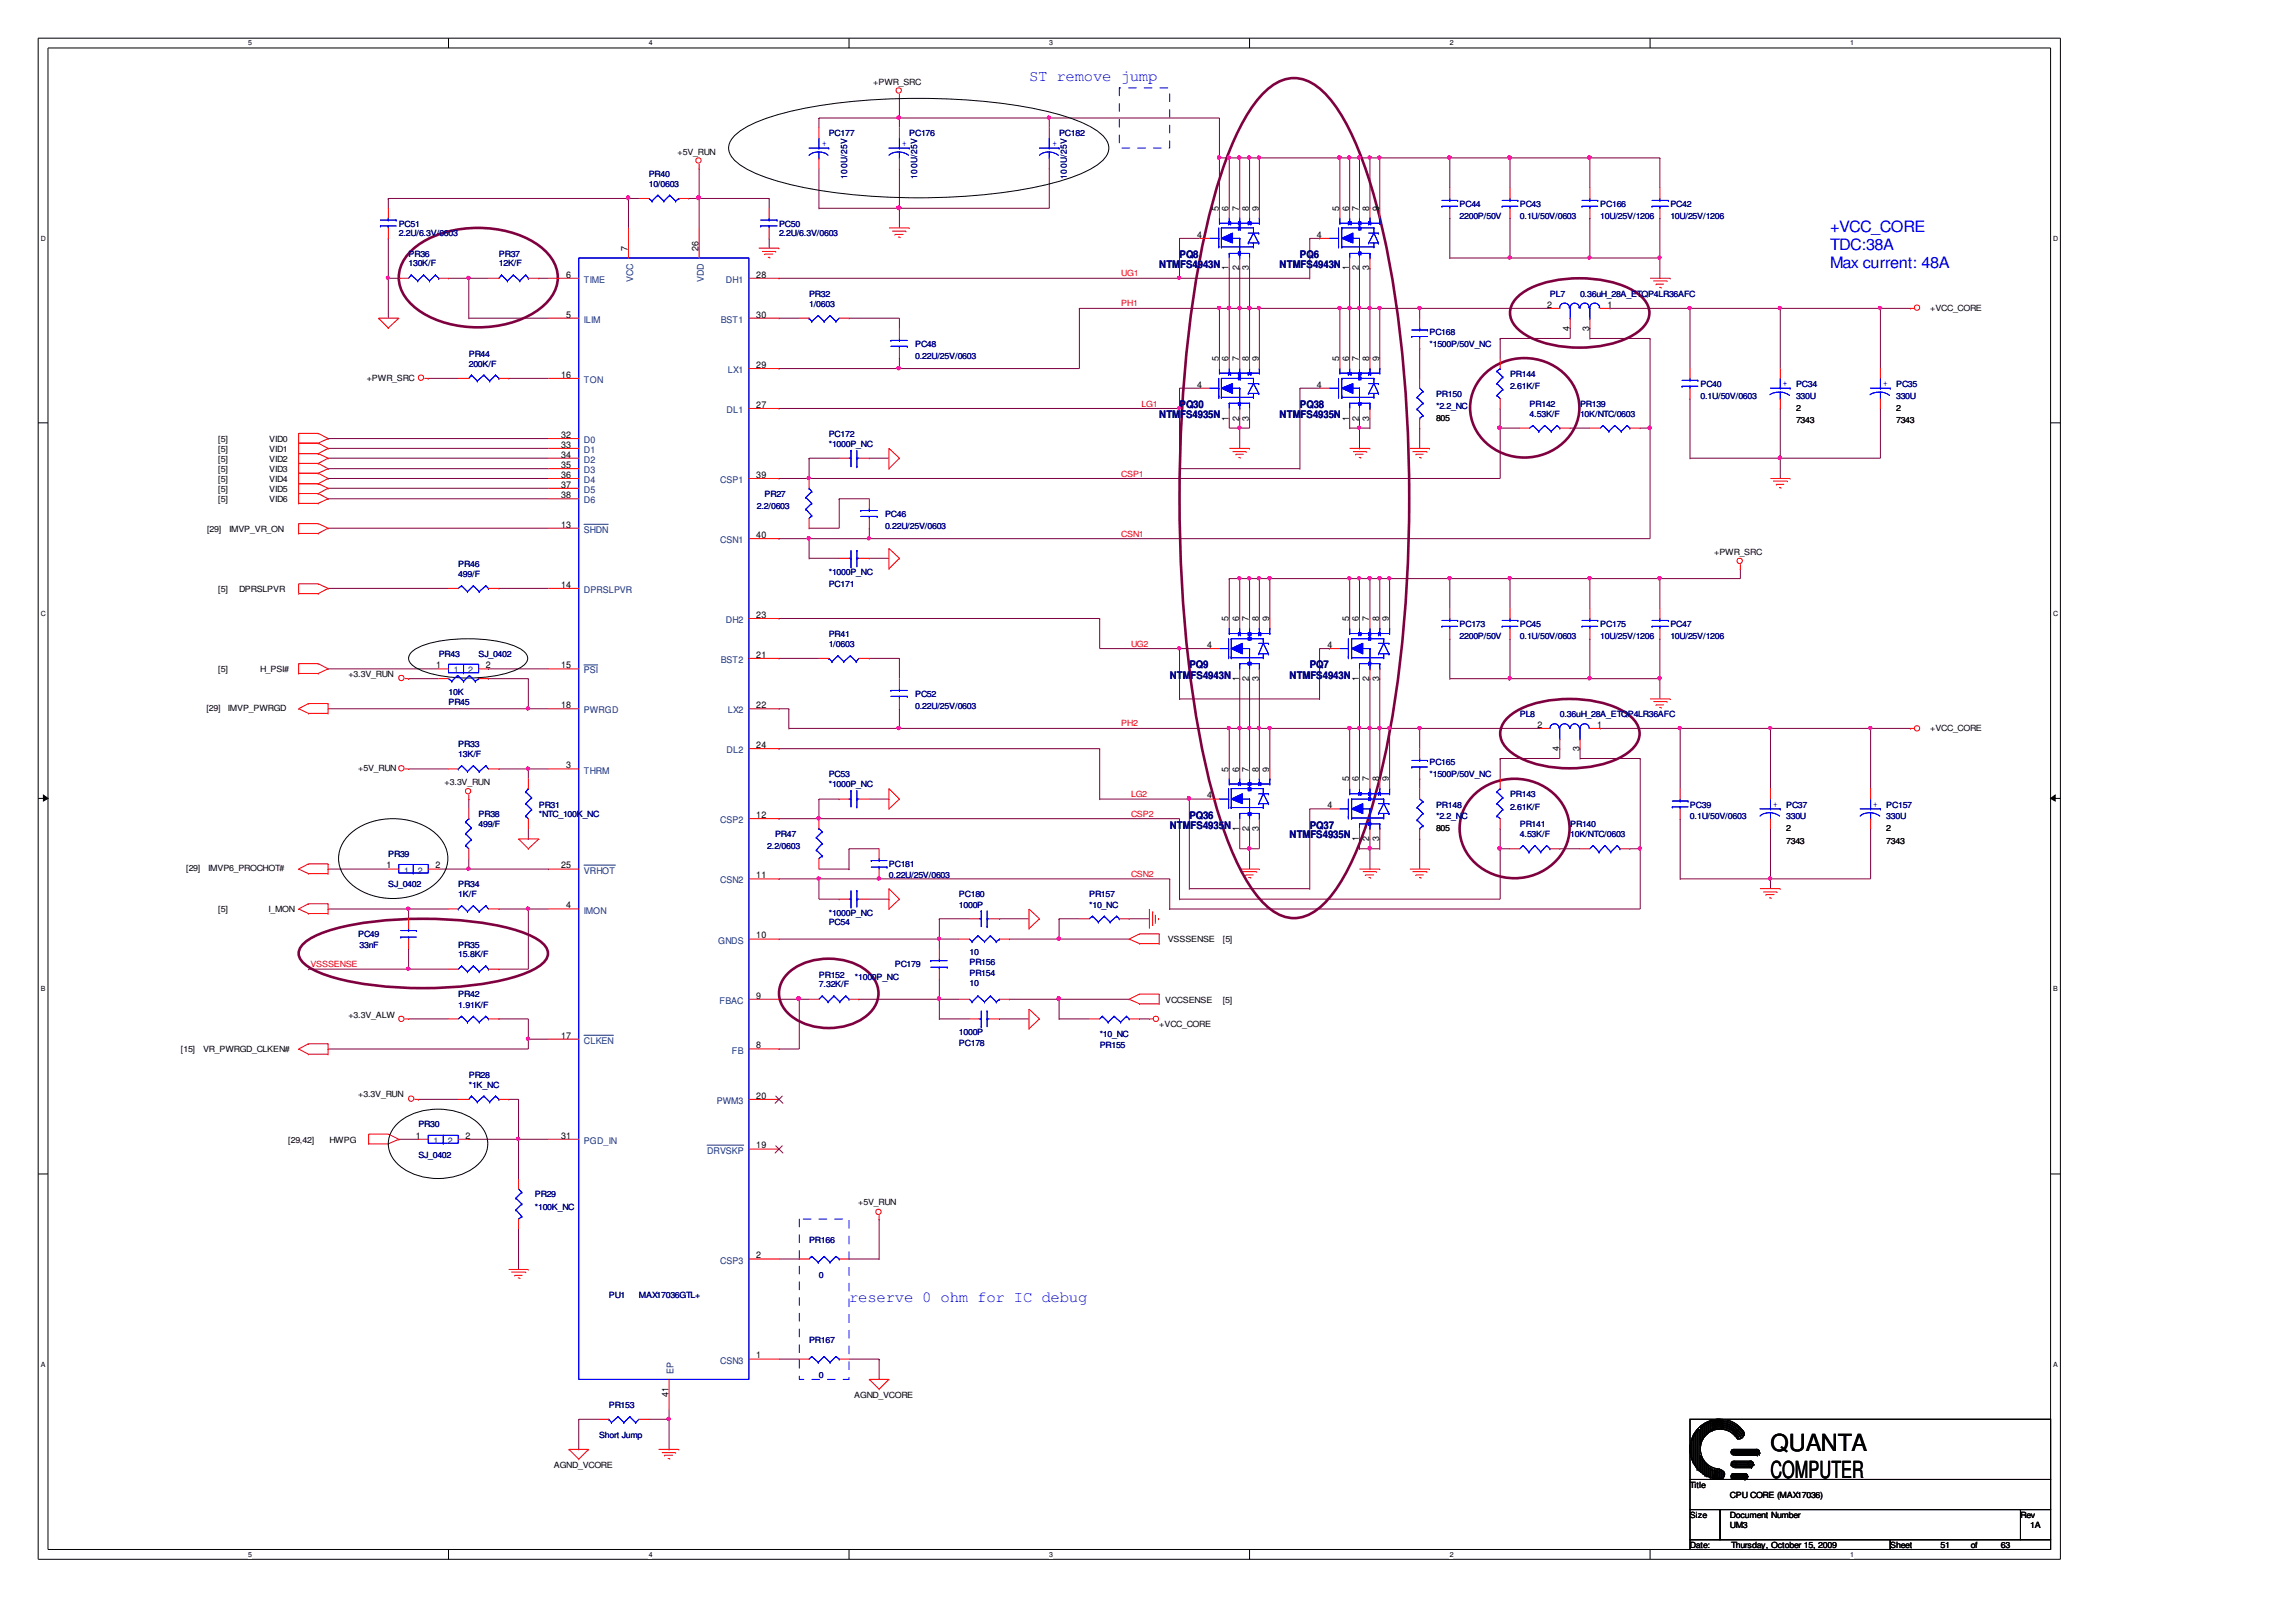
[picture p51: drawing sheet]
<svg xmlns="http://www.w3.org/2000/svg" width="297mm" height="210mm" viewBox="0 0 297 210" stroke-linecap="round" stroke-linejoin="round" font-family="sans-serif">
<defs><g id="words">
<g font-size="3">
<text x="229.1" y="187.7">QUANTA</text>
<text x="229.1" y="191.3">COMPUTER</text>
</g>
<g font-size="2" fill="#00f">
<text x="133.1" y="10.5">ST remove jump</text>
<text x="236.8" y="30">+VCC_CORE</text>
<text x="236.8" y="32.4">TDC:38A</text>
<text x="236.8" y="34.7">Max current: 48A</text>
<text x="109.8" y="168.5">reserve 0 ohm for IC debug</text>
</g>
<g font-size="1.4" fill="#00007f">
<text x="150" y="34.7">NTM</text>
<text x="152.6" y="33.4">PQ8</text>
<text x="152.7" y="34.7">FS4943N</text>
<text x="165.6" y="34.7">NTMFS</text>
<text x="168.2" y="33.4">PQ6</text>
<text x="169.9" y="34.7">4943N</text>
<text x="152.6" y="52.9">PQ30</text>
<text x="168.2" y="52.9">PQ38</text>
<text x="150" y="54.1">NTM</text>
<text x="152.7" y="54.1">FS4935N</text>
<text x="165.6" y="54.1">NTM</text>
<text x="168.3" y="54.1">FS4935N</text>
<text x="151.3" y="87.8">NTMFS4943N</text>
<text x="153.9" y="86.5">PQ9</text>
<text x="166.8" y="87.8">NTMFS</text>
<text x="169.4" y="86.5">PQ7</text>
<text x="171.1" y="87.8">4943N</text>
<text x="151.3" y="107.2">NTM</text>
<text x="153.9" y="105.9">PQ36</text>
<text x="154" y="107.2">FS4935N</text>
<text x="169.4" y="107.2">PQ37</text>
<text x="166.8" y="108.5">NTM</text>
<text x="169.5" y="108.5">FS4935N</text>
</g>
<g font-size="1.2">
<text x="157.7" y="27.3" transform="rotate(-90 157.7 27.3)">5</text>
<text x="158.9" y="27.3" transform="rotate(-90 158.9 27.3)">6</text>
<text x="160.3" y="27.3" transform="rotate(-90 160.3 27.3)">7</text>
<text x="161.6" y="27.3" transform="rotate(-90 161.6 27.3)">8</text>
<text x="162.8" y="27.3" transform="rotate(-90 162.8 27.3)">9</text>
<text x="173.3" y="27.3" transform="rotate(-90 173.3 27.3)">5</text>
<text x="174.5" y="27.3" transform="rotate(-90 174.5 27.3)">6</text>
<text x="175.8" y="27.3" transform="rotate(-90 175.8 27.3)">7</text>
<text x="177.2" y="27.3" transform="rotate(-90 177.2 27.3)">8</text>
<text x="178.4" y="27.3" transform="rotate(-90 178.4 27.3)">9</text>
<text x="73.3" y="35.9">6</text>
<text x="81.2" y="32.5" transform="rotate(-90 81.2 32.5)">7</text>
<text x="90.4" y="32.5" transform="rotate(-90 90.4 32.5)">26</text>
<text x="97.8" y="35.9">28</text>
<text x="154.9" y="30.8">4</text>
<text x="158.9" y="35" transform="rotate(-90 158.9 35)">1</text>
<text x="160.3" y="35" transform="rotate(-90 160.3 35)">2</text>
<text x="161.6" y="35" transform="rotate(-90 161.6 35)">3</text>
<text x="170.4" y="30.8">4</text>
<text x="174.5" y="35" transform="rotate(-90 174.5 35)">1</text>
<text x="175.8" y="35" transform="rotate(-90 175.8 35)">2</text>
<text x="177.2" y="35" transform="rotate(-90 177.2 35)">3</text>
<text x="73.3" y="41.1">5</text>
<text x="97.8" y="41.1">30</text>
<text x="200.2" y="39.8">2</text>
<text x="208" y="39.8">1</text>
<text x="97.8" y="47.6">29</text>
<text x="157.7" y="46.8" transform="rotate(-90 157.7 46.8)">5</text>
<text x="158.9" y="46.8" transform="rotate(-90 158.9 46.8)">6</text>
<text x="160.3" y="46.8" transform="rotate(-90 160.3 46.8)">7</text>
<text x="161.6" y="46.8" transform="rotate(-90 161.6 46.8)">8</text>
<text x="162.8" y="46.8" transform="rotate(-90 162.8 46.8)">9</text>
<text x="173.3" y="46.8" transform="rotate(-90 173.3 46.8)">5</text>
<text x="174.5" y="46.8" transform="rotate(-90 174.5 46.8)">6</text>
<text x="175.8" y="46.8" transform="rotate(-90 175.8 46.8)">7</text>
<text x="177.2" y="46.8" transform="rotate(-90 177.2 46.8)">8</text>
<text x="178.4" y="46.8" transform="rotate(-90 178.4 46.8)">9</text>
<text x="203.1" y="42.8" transform="rotate(-90 203.1 42.8)">4</text>
<text x="205.6" y="42.8" transform="rotate(-90 205.6 42.8)">3</text>
<text x="72.6" y="48.9">16</text>
<text x="97.8" y="52.8">27</text>
<text x="154.9" y="50.2">4</text>
<text x="170.4" y="50.2">4</text>
<text x="72.6" y="56.7">32</text>
<text x="72.6" y="57.9">33</text>
<text x="72.6" y="59.2">34</text>
<text x="158.9" y="54.5" transform="rotate(-90 158.9 54.5)">1</text>
<text x="160.3" y="54.5" transform="rotate(-90 160.3 54.5)">2</text>
<text x="161.6" y="54.5" transform="rotate(-90 161.6 54.5)">3</text>
<text x="174.5" y="54.5" transform="rotate(-90 174.5 54.5)">1</text>
<text x="175.8" y="54.5" transform="rotate(-90 175.8 54.5)">2</text>
<text x="177.2" y="54.5" transform="rotate(-90 177.2 54.5)">3</text>
<text x="72.6" y="60.6">35</text>
<text x="72.6" y="61.8">36</text>
<text x="72.6" y="63.1">37</text>
<text x="72.6" y="64.5">38</text>
<text x="97.8" y="61.8">39</text>
<text x="72.6" y="68.3">13</text>
<text x="97.8" y="69.6">40</text>
<text x="72.6" y="76.1">14</text>
<text x="97.8" y="80">23</text>
<text x="156.2" y="83.8">4</text>
<text x="158.9" y="80.4" transform="rotate(-90 158.9 80.4)">5</text>
<text x="160.3" y="80.4" transform="rotate(-90 160.3 80.4)">6</text>
<text x="161.6" y="80.4" transform="rotate(-90 161.6 80.4)">7</text>
<text x="162.8" y="80.4" transform="rotate(-90 162.8 80.4)">8</text>
<text x="164.2" y="80.4" transform="rotate(-90 164.2 80.4)">9</text>
<text x="171.7" y="83.8">4</text>
<text x="174.5" y="80.4" transform="rotate(-90 174.5 80.4)">5</text>
<text x="175.8" y="80.4" transform="rotate(-90 175.8 80.4)">6</text>
<text x="177.2" y="80.4" transform="rotate(-90 177.2 80.4)">7</text>
<text x="178.4" y="80.4" transform="rotate(-90 178.4 80.4)">8</text>
<text x="179.7" y="80.4" transform="rotate(-90 179.7 80.4)">9</text>
<text x="56.4" y="86.5">1</text>
<text x="62.9" y="86.5">2</text>
<text x="72.6" y="86.5">15</text>
<text x="97.8" y="85.1">21</text>
<text x="160.3" y="88.2" transform="rotate(-90 160.3 88.2)">1</text>
<text x="161.6" y="88.2" transform="rotate(-90 161.6 88.2)">2</text>
<text x="162.8" y="88.2" transform="rotate(-90 162.8 88.2)">3</text>
<text x="175.8" y="88.2" transform="rotate(-90 175.8 88.2)">1</text>
<text x="177.2" y="88.2" transform="rotate(-90 177.2 88.2)">2</text>
<text x="178.4" y="88.2" transform="rotate(-90 178.4 88.2)">3</text>
<text x="72.6" y="91.6">18</text>
<text x="97.8" y="91.6">22</text>
<text x="198.9" y="94.2">2</text>
<text x="206.6" y="94.2">1</text>
<text x="73.3" y="99.4">3</text>
<text x="97.8" y="96.8">24</text>
<text x="158.9" y="99.9" transform="rotate(-90 158.9 99.9)">5</text>
<text x="160.3" y="99.9" transform="rotate(-90 160.3 99.9)">6</text>
<text x="161.6" y="99.9" transform="rotate(-90 161.6 99.9)">7</text>
<text x="162.8" y="99.9" transform="rotate(-90 162.8 99.9)">8</text>
<text x="164.2" y="99.9" transform="rotate(-90 164.2 99.9)">9</text>
<text x="174.5" y="101.1" transform="rotate(-90 174.5 101.1)">5</text>
<text x="175.8" y="101.1" transform="rotate(-90 175.8 101.1)">6</text>
<text x="177.2" y="101.1" transform="rotate(-90 177.2 101.1)">7</text>
<text x="178.4" y="101.1" transform="rotate(-90 178.4 101.1)">8</text>
<text x="179.7" y="101.1" transform="rotate(-90 179.7 101.1)">9</text>
<text x="201.7" y="97.2" transform="rotate(-90 201.7 97.2)">4</text>
<text x="204.3" y="97.2" transform="rotate(-90 204.3 97.2)">3</text>
<text x="97.8" y="105.9">12</text>
<text x="156.2" y="103.3">4</text>
<text x="160.3" y="107.6" transform="rotate(-90 160.3 107.6)">1</text>
<text x="161.6" y="107.6" transform="rotate(-90 161.6 107.6)">2</text>
<text x="162.8" y="107.6" transform="rotate(-90 162.8 107.6)">3</text>
<text x="171.7" y="104.6">4</text>
<text x="50" y="112.4">1</text>
<text x="56.3" y="112.4">2</text>
<text x="72.6" y="112.4">25</text>
<text x="97.8" y="113.7">11</text>
<text x="175.8" y="108.8" transform="rotate(-90 175.8 108.8)">1</text>
<text x="177.2" y="108.8" transform="rotate(-90 177.2 108.8)">2</text>
<text x="178.4" y="108.8" transform="rotate(-90 178.4 108.8)">3</text>
<text x="73.3" y="117.5">4</text>
<text x="97.8" y="121.4">10</text>
<text x="97.8" y="129.2">9</text>
<text x="72.6" y="134.4">17</text>
<text x="97.8" y="135.7">8</text>
<text x="97.8" y="142.2">20</text>
<text x="53.8" y="147.3">1</text>
<text x="60.2" y="147.3">2</text>
<text x="72.6" y="147.3">31</text>
<text x="97.8" y="148.6">19</text>
<text x="97.8" y="162.8">2</text>
<text x="97.8" y="175.8">1</text>
<text x="86.5" y="180.8" transform="rotate(-90 86.5 180.8)">41</text>
</g>
<g font-size="1.2" fill="#003f7f">
<text x="75.6" y="36.6">TIME</text>
<text x="75.6" y="41.8">ILIM</text>
<text x="81.9" y="36.5" transform="rotate(-90 81.9 36.5)">VCC</text>
<text x="91" y="36.5" transform="rotate(-90 91 36.5)">VDD</text>
<text x="93.2" y="41.8">BST1</text>
<text x="93.9" y="36.6">DH1</text>
<text x="75.6" y="49.6">TON</text>
<text x="94" y="53.5">DL1</text>
<text x="94.2" y="48.3">LX1</text>
<text x="75.6" y="57.3">D0</text>
<text x="75.6" y="58.6">D1</text>
<text x="75.6" y="59.9">D2</text>
<text x="75.6" y="61.2">D3</text>
<text x="75.6" y="62.5">D4</text>
<text x="75.6" y="63.8">D5</text>
<text x="75.6" y="65.1">D6</text>
<text x="93.2" y="62.5">CSP1</text>
<text x="75.6" y="68.9">SHDN</text>
<text x="93.2" y="70.3">CSN1</text>
<text x="75.6" y="76.7">DPRSLPVR</text>
<text x="93.9" y="80.6">DH2</text>
<text x="58.7" y="87.2">1</text>
<text x="60.6" y="87.2">2</text>
<text x="75.6" y="87.2">PSI</text>
<text x="93.2" y="85.8">BST2</text>
<text x="75.6" y="92.3">PWRGD</text>
<text x="94.2" y="92.3">LX2</text>
<text x="75.6" y="100.1">THRM</text>
<text x="94" y="97.5">DL2</text>
<text x="93.2" y="106.5">CSP2</text>
<text x="52.3" y="113.1">1</text>
<text x="54" y="113.1">2</text>
<text x="75.6" y="113.1">VRHOT</text>
<text x="75.6" y="118.2">IMON</text>
<text x="93.2" y="114.3">CSN2</text>
<text x="92.9" y="122.1">GNDS</text>
<text x="93.1" y="129.9">FBAC</text>
<text x="75.6" y="135.1">CLKEN</text>
<text x="94.7" y="136.3">FB</text>
<text x="92.7" y="142.9">PWM3</text>
<text x="56.1" y="148">1</text>
<text x="57.9" y="148">2</text>
<text x="75.6" y="148">PGD_IN</text>
<text x="91.5" y="149.3">DRVSKP</text>
<text x="93.2" y="163.5">CSP3</text>
<text x="87.2" y="177.8" transform="rotate(-90 87.2 177.8)">EP</text>
<text x="93.2" y="176.5">CSN3</text>
</g>
<g font-size="1.1">
<text x="113" y="11">+PWR_SRC</text>
<text x="87.7" y="20">+5V_RUN</text>
<text x="249.7" y="40.2">+VCC_CORE</text>
<text x="47.4" y="49.3">+PWR_SRC</text>
<text x="232.4" y="53.2">2</text>
<text x="245.3" y="53.2">2</text>
<text x="28.2" y="57.2">[5]</text>
<text x="28.2" y="58.4">[5]</text>
<text x="28.2" y="59.8">[5]</text>
<text x="34.8" y="57.2">VID0</text>
<text x="34.8" y="58.4">VID1</text>
<text x="34.8" y="59.8">VID2</text>
<text x="185.8" y="54.5">805</text>
<text x="232.4" y="54.7">7343</text>
<text x="245.3" y="54.7">7343</text>
<text x="28.2" y="62.3">[5]</text>
<text x="28.2" y="63.7">[5]</text>
<text x="28.2" y="65">[5]</text>
<text x="28.2" y="61.1">[5]</text>
<text x="34.8" y="62.3">VID4</text>
<text x="34.8" y="63.7">VID5</text>
<text x="34.8" y="65">VID6</text>
<text x="34.8" y="61.1">VID3</text>
<text x="26.8" y="68.9">[29]</text>
<text x="29.7" y="68.9">IMVP_VR_ON</text>
<text x="221.8" y="71.8">+PWR_SRC</text>
<text x="28.2" y="76.7">[5]</text>
<text x="30.9" y="76.7">DPRSLPVR</text>
<text x="28.2" y="87">[5]</text>
<text x="33.6" y="87">H_PSI#</text>
<text x="45.1" y="87.7">+3.3V_RUN</text>
<text x="26.7" y="92.1">[29]</text>
<text x="29.5" y="92.1">IMVP_PWRGD</text>
<text x="249.7" y="94.6">+VCC_CORE</text>
<text x="46.3" y="99.8">+5V_RUN</text>
<text x="57.5" y="101.6">+3.3V_RUN</text>
<text x="185.8" y="107.6">805</text>
<text x="231.1" y="107.6">2</text>
<text x="244" y="107.6">2</text>
<text x="24.1" y="112.7">[29]</text>
<text x="27" y="112.7">IMVP6_PROCHOT#</text>
<text x="231.1" y="109.2">7343</text>
<text x="244" y="109.2">7343</text>
<text x="28.2" y="118">[5]</text>
<text x="34.7" y="118">I_MON</text>
<text x="151.1" y="121.9">VSSSENSE</text>
<text x="158.2" y="121.9">[5]</text>
<text x="45.1" y="131.7">+3.3V_ALW</text>
<text x="150.7" y="129.7">VCCSENSE</text>
<text x="158.2" y="129.7">[5]</text>
<text x="23.4" y="136.1">[15]</text>
<text x="26.3" y="136.1">VR_PWRGD_CLKEN#</text>
<text x="150" y="133">+VCC_CORE</text>
<text x="46.3" y="142">+3.3V_RUN</text>
<text x="37.3" y="147.9">[29,42]</text>
<text x="42.6" y="147.9">HWPG</text>
<text x="111" y="156">+5V_RUN</text>
<text x="110.5" y="180.9">AGND_VCORE</text>
<text x="71.7" y="189.9">AGND_VCORE</text>
<text x="218.6" y="192.6">Title</text>
<text x="218.6" y="196.5">Size</text>
<text x="223.8" y="197.7">UM3</text>
<text x="223.8" y="196.5">Document Number</text>
<text x="223.8" y="193.8">CPU CORE (MAX17036)</text>
<text x="261.4" y="196.5">Rev</text>
<text x="262.7" y="197.7">1A</text>
<text x="218.6" y="200.3">Date:</text>
<text x="224" y="200.3">Thursday, October 15, 2009</text>
<text x="244.5" y="200.3">Sheet</text>
<text x="251.1" y="200.3">51</text>
<text x="255" y="200.3">of</text>
<text x="258.9" y="200.3">63</text>
</g>
<g font-size="1.1" fill="#00007f">
<text x="107.2" y="17.6">PC177</text>
<text x="117.6" y="17.6">PC176</text>
<text x="137" y="17.6">PC182</text>
<text x="83.9" y="22.9">PR40</text>
<text x="109.6" y="23.1" transform="rotate(-90 109.6 23.1)">100U/25V</text>
<text x="118.6" y="23.1" transform="rotate(-90 118.6 23.1)">100U/25V</text>
<text x="138" y="23.1" transform="rotate(-90 138 23.1)">100U/25V</text>
<text x="51.6" y="29.3">PC51</text>
<text x="83.9" y="24.2">10/0603</text>
<text x="100.8" y="29.3">PC50</text>
<text x="188.8" y="26.8">PC44</text>
<text x="188.8" y="28.3">2200P/50V</text>
<text x="196.6" y="26.8">PC43</text>
<text x="196.6" y="28.3">0.1U/50V/0603</text>
<text x="207" y="26.8">PC166</text>
<text x="207" y="28.3">10U/25V/1206</text>
<text x="216.1" y="26.8">PC42</text>
<text x="216.1" y="28.3">10U/25V/1206</text>
<text x="51.6" y="30.6">2.2U/6.3V/0603</text>
<text x="52.9" y="33.2">PR36</text>
<text x="52.9" y="34.5">130K/F</text>
<text x="64.5" y="33.2">PR37</text>
<text x="64.5" y="34.5">12K/F</text>
<text x="100.8" y="30.6">2.2U/6.3V/0603</text>
<text x="104.7" y="38.4">PR32</text>
<text x="104.7" y="39.7">1/0603</text>
<text x="200.5" y="38.4">PL7</text>
<text x="204.4" y="38.4">0.36uH_28A_ETQP4LR36AFC</text>
<text x="60.6" y="46.2">PR44</text>
<text x="60.6" y="47.4">200K/F</text>
<text x="118.4" y="44.9">PC48</text>
<text x="118.4" y="46.4">0.22U/25V/0603</text>
<text x="184.9" y="43.3">PC168</text>
<text x="184.9" y="44.9">*1500P/50V_NC</text>
<text x="185.8" y="51.3">PR150</text>
<text x="185.8" y="52.9">*2.2_NC</text>
<text x="195.4" y="48.8">PR144</text>
<text x="195.4" y="50.3">2.61K/F</text>
<text x="197.9" y="52.7">PR142</text>
<text x="197.9" y="54">4.53K/F</text>
<text x="204.4" y="52.7">PR139</text>
<text x="204.4" y="54">10K/NTC/0603</text>
<text x="220" y="50.1">PC40</text>
<text x="220" y="51.6">0.1U/50V/0603</text>
<text x="232.4" y="50.1">PC34</text>
<text x="232.4" y="51.6">330U</text>
<text x="245.3" y="50.1">PC35</text>
<text x="245.3" y="51.6">330U</text>
<text x="107.2" y="56.5">PC172</text>
<text x="107.2" y="57.9">*1000P_NC</text>
<text x="97.9" y="65.9">2.2/0603</text>
<text x="98.9" y="64.3">PR27</text>
<text x="114.5" y="66.9">PC46</text>
<text x="114.5" y="68.4">0.22U/25V/0603</text>
<text x="59.3" y="73.3">PR46</text>
<text x="59.3" y="74.7">499/F</text>
<text x="107.2" y="76">PC171</text>
<text x="107.2" y="74.5">*1000P_NC</text>
<text x="107.2" y="82.4">PR41</text>
<text x="107.2" y="83.8">1/0603</text>
<text x="188.8" y="81.1">PC173</text>
<text x="188.8" y="82.7">2200P/50V</text>
<text x="196.6" y="81.1">PC45</text>
<text x="196.6" y="82.7">0.1U/50V/0603</text>
<text x="207" y="81.1">PC175</text>
<text x="207" y="82.7">10U/25V/1206</text>
<text x="216.1" y="81.1">PC47</text>
<text x="216.1" y="82.7">10U/25V/1206</text>
<text x="56.8" y="85">PR43</text>
<text x="58" y="89.9">10K</text>
<text x="61.9" y="85">SJ_0402</text>
<text x="58" y="91.2">PR45</text>
<text x="118.4" y="90.2">PC52</text>
<text x="118.4" y="91.8">0.22U/25V/0603</text>
<text x="196.6" y="92.8">PL8</text>
<text x="201.8" y="92.8">0.36uH_28A_ETQP4LR36AFC</text>
<text x="59.3" y="96.7">PR33</text>
<text x="59.3" y="98">13K/F</text>
<text x="107.2" y="100.6">PC53</text>
<text x="107.2" y="101.9">*1000P_NC</text>
<text x="184.9" y="99">PC165</text>
<text x="184.9" y="100.6">*1500P/50V_NC</text>
<text x="61.9" y="105.8">PR38</text>
<text x="61.9" y="107">499/F</text>
<text x="69.7" y="104.5">PR31</text>
<text x="69.7" y="105.8">*NTC_100K_NC</text>
<text x="185.8" y="104.5">PR148</text>
<text x="185.8" y="106">*2.2_NC</text>
<text x="195.4" y="103.2">PR143</text>
<text x="195.4" y="104.8">2.61K/F</text>
<text x="196.6" y="107">PR141</text>
<text x="203.1" y="107">PR140</text>
<text x="218.6" y="104.5">PC39</text>
<text x="218.6" y="106">0.1U/50V/0603</text>
<text x="231.1" y="104.5">PC37</text>
<text x="231.1" y="106">330U</text>
<text x="244" y="104.5">PC157</text>
<text x="244" y="106">330U</text>
<text x="50.2" y="110.9">PR39</text>
<text x="99.3" y="109.9">2.2/0603</text>
<text x="100.3" y="108.3">PR47</text>
<text x="115" y="112.2">PC181</text>
<text x="115" y="113.6">0.22U/25V/0603</text>
<text x="196.6" y="108.3">4.53K/F</text>
<text x="203.1" y="108.3">10K/NTC/0603</text>
<text x="50.2" y="114.8">SJ_0402</text>
<text x="59.3" y="114.8">PR34</text>
<text x="59.3" y="116.1">1K/F</text>
<text x="107.2" y="119.7">PC54</text>
<text x="107.2" y="118.5">*1000P_NC</text>
<text x="124.1" y="116.1">PC180</text>
<text x="124.1" y="117.5">1000P</text>
<text x="140.9" y="116.1">PR157</text>
<text x="140.9" y="117.5">*10_NC</text>
<text x="46.3" y="121.3">PC49</text>
<text x="46.5" y="122.6">33nF</text>
<text x="59.3" y="122.6">PR35</text>
<text x="59.3" y="123.9">15.8K/F</text>
<text x="115.8" y="125.2">PC179</text>
<text x="125.4" y="124.9">PR156</text>
<text x="125.4" y="123.6">10</text>
<text x="59.3" y="129.1">PR42</text>
<text x="59.3" y="130.4">1.91K/F</text>
<text x="105.9" y="126.5">PR152</text>
<text x="105.9" y="127.8">7.32K/F</text>
<text x="110.6" y="126.8">*1000P_NC</text>
<text x="125.4" y="126.3">PR154</text>
<text x="125.4" y="127.5">10</text>
<text x="124.1" y="135.3">PC178</text>
<text x="124.1" y="134">1000P</text>
<text x="142.3" y="135.6">PR155</text>
<text x="142.3" y="134.2">*10_NC</text>
<text x="60.6" y="139.5">PR28</text>
<text x="60.6" y="140.7">*1K_NC</text>
<text x="54.1" y="145.9">PR30</text>
<text x="54.1" y="149.8">SJ_0402</text>
<text x="69.2" y="155">PR29</text>
<text x="69.2" y="156.6">*100K_NC</text>
<text x="104.7" y="160.8">PR166</text>
<text x="78.8" y="167.9">PU1</text>
<text x="82.7" y="167.9">MAX17036GTL+</text>
<text x="105.9" y="165.4">0</text>
<text x="104.7" y="173.8">PR167</text>
<text x="105.9" y="178.3">0</text>
<text x="78.8" y="182.2">PR153</text>
<text x="77.5" y="186">Short Jump</text>
</g>
<g font-size="1.1" fill="#00f">
<text x="106.4" y="18.9">+</text>
<text x="116.7" y="18.9">+</text>
<text x="136.2" y="18.9">+</text>
<text x="230.7" y="50">+</text>
<text x="243.6" y="50">+</text>
<text x="229.4" y="104.4">+</text>
<text x="242.3" y="104.4">+</text>
</g>
<g font-size="1.1" fill="#f00">
<text x="145.1" y="35.8">UG1</text>
<text x="145.1" y="39.7">PH1</text>
<text x="147.7" y="52.6">LG1</text>
<text x="145.1" y="61.7">CSP1</text>
<text x="145.1" y="69.5">CSN1</text>
<text x="146.3" y="83.7">UG2</text>
<text x="145.1" y="94">PH2</text>
<text x="146.3" y="105.7">CSP2</text>
<text x="146.3" y="103.2">LG2</text>
<text x="146.3" y="113.5">CSN2</text>
<text x="40.2" y="125.2">VSSSENSE</text>
</g>
<g font-size=".9">
<text x="32.1" y="5.9">5</text>
<text x="83.9" y="5.9">4</text>
<text x="135.7" y="5.9">3</text>
<text x="187.6" y="5.9">2</text>
<text x="239.4" y="5.9">1</text>
<text x="5.3" y="31.2">D</text>
<text x="265.6" y="31.2">D</text>
<text x="5.3" y="79.7">C</text>
<text x="265.6" y="79.7">C</text>
<text x="5.3" y="128.3">B</text>
<text x="265.6" y="128.3">B</text>
<text x="5.3" y="176.9">A</text>
<text x="265.6" y="176.9">A</text>
<text x="32.1" y="201.5">5</text>
<text x="83.9" y="201.5">4</text>
<text x="135.7" y="201.5">3</text>
<text x="187.6" y="201.5">2</text>
<text x="239.4" y="201.5">1</text>
</g>
</g></defs>
<path d="M4.9 4.9h261.7v196.9h-261.7zM6.2 6.2h259.1v194.3h-259.1z" fill="none" stroke="#000" stroke-width=".13"/>
<g fill="#fff">
<path d="M32.1 5.1h.4v1h-.4z"/>
<path d="M32.1 200.7h.4v1h-.4z"/>
</g>
<path d="M58 4.9v1.3M58 200.5v1.3" fill="none" stroke="#000" stroke-width=".13"/>
<g fill="#fff">
<path d="M83.9 5.1h.5v1h-.5z"/>
<path d="M83.9 200.7h.5v1h-.5z"/>
</g>
<path d="M109.8 4.9v1.3M109.8 200.5v1.3" fill="none" stroke="#000" stroke-width=".13"/>
<g fill="#fff">
<path d="M135.7 5.1h.5v1h-.5z"/>
<path d="M135.7 200.7h.5v1h-.5z"/>
</g>
<path d="M161.7 4.9v1.3M161.7 200.5v1.3" fill="none" stroke="#000" stroke-width=".13"/>
<g fill="#fff">
<path d="M187.6 5.1h.4v1h-.4z"/>
<path d="M187.6 200.7h.4v1h-.4z"/>
</g>
<path d="M213.5 4.9v1.3M213.5 200.5v1.3" fill="none" stroke="#000" stroke-width=".13"/>
<g fill="#fff">
<path d="M239.4 5.1h.4v1h-.4z"/>
<path d="M239.4 200.7h.4v1h-.4z"/>
<path d="M5.3 30.4h.6v1h-.6z"/>
<path d="M265.6 30.4h.6v1h-.6z"/>
<path d="M5.3 78.9h.6v1.1h-.6z"/>
<path d="M265.6 78.9h.6v1.1h-.6z"/>
</g>
<path d="M4.9 54.7h1.3M265.3 54.7h1.3" fill="none" stroke="#000" stroke-width=".13"/>
<g fill="#fff">
<path d="M5.3 127.5h.5v1.1h-.5z"/>
<path d="M265.6 127.5h.5v1.1h-.5z"/>
</g>
<path d="M4.9 103.3h1.3M5.6 102.9l.6 .4-.6 .4zM265.3 103.3l.6-.4v.8zM265.3 103.3h1.3" fill="none" stroke="#000" stroke-width=".13"/>
<path d="M5.6 102.9l.6 .4-.6 .4zM265.3 103.3l.6-.4v.8z" fill="#000"/>
<g fill="#fff">
<path d="M5.3 176.1h.6v1.1h-.6z"/>
<path d="M265.6 176.1h.6v1.1h-.6z"/>
</g>
<path d="M4.9 151.9h1.3M265.3 151.9h1.3" fill="none" stroke="#000" stroke-width=".13"/>
<g fill="none" stroke="#7f003f" stroke-width=".13">
<path d="M100.8 69.7h.1M100.8 69.7h3.9M159 94.3h.1M159 94.3h1.4M161.7 87.8h.1M161.7 87.8v6.5M68.4 108.6h.1M68.4 107.2v1.4M109.8 112.5h.1M109.8 109.8h.1M109.8 109.8v2.7M109.8 109.8h3.9"/>
<path d="M161.7 107.2h.1M161.7 107.2v2.6M183.7 100.8h.1M183.7 100.8v1.3M217.4 113.7h.1M217.4 113.7h11.7M100.8 129.3h.1M100.8 129.3h2.6M121.5 121.5h.1M121.5 121.5h2.6"/>
</g>
<path d="M161.5 109.6h.2l.1 .2-.1 .1-.1 .1-.1-.1z" fill-rule="evenodd" fill="#f0f"/>
<path d="M161.5 109.6h.2l.1 .2-.1 .1-.1 .1-.1-.1z" fill="none" stroke="#f0f" stroke-width=".13"/>
<path d="M152.6 116.4h.1M152.6 116.4h41.5M212.2 109.8h.1M212.2 109.8v7.8" fill="none" stroke="#7f003f" stroke-width=".13"/>
<path d="M212 109.6h.3l.1 .2-.1 .1-.2 .1-.1-.1z" fill-rule="evenodd" fill="#f0f"/>
<path d="M212 109.6h.3l.1 .2-.1 .1-.2 .1-.1-.1z" fill="none" stroke="#f0f" stroke-width=".13"/>
<path d="M178.5 20.4h.1M178.5 20.4h9.1" fill="none" stroke="#7f003f" stroke-width=".13"/>
<path d="M187.4 20.2h.2l.1 .1-.1 .2-.1 .1-.1-.1z" fill-rule="evenodd" fill="#f0f"/>
<path d="M187.4 20.2h.2l.1 .1-.1 .2-.1 .1-.1-.1z" fill="none" stroke="#f0f" stroke-width=".13"/>
<path d="M178.3 20.2h.3l.1 .1-.1 .2-.2 .1-.1-.1z" fill-rule="evenodd" fill="#f0f"/>
<path d="M178.3 20.2h.3l.1 .1-.1 .2-.2 .1-.1-.1z" fill="none" stroke="#f0f" stroke-width=".13"/>
<path d="M102.1 94.3h.1M102.1 94.3h14.3M162.9 94.3h.1M162.9 94.3h1.4" fill="none" stroke="#7f003f" stroke-width=".13"/>
<path d="M162.7 94.1h.3l.1 .1-.1 .1-.2 .1-.1-.1z" fill-rule="evenodd" fill="#f0f"/>
<path d="M162.7 94.1h.3l.1 .1-.1 .1-.2 .1-.1-.1z" fill="none" stroke="#f0f" stroke-width=".13"/>
<path d="M161.7 94.3h.1M161.7 94.3h1.2M212.2 98.2h.1M212.2 98.2v11.6h-1.4M100.8 105.9h.1M100.8 105.9h5.1M210.8 109.8h.1M103.4 129.3h.1M103.4 129.3v6.4" fill="none" stroke="#7f003f" stroke-width=".13"/>
<path d="M103.1 129.1l.2-.1h.2l.1 .2-.3 .3-.2-.1z" fill-rule="evenodd" fill="#f0f"/>
<path d="M103.1 129.1l.2-.1h.2l.1 .2-.3 .3-.2-.1z" fill="none" stroke="#f0f" stroke-width=".13"/>
<g fill="none" stroke="#7f003f" stroke-width=".13">
<path d="M60.6 36h.1M60.6 36v5.2M116.4 21.8h.1M116.4 21.8v5.2M194.1 55.4h.1M194.1 52.9h.1M194.1 55.4h2.5M194.1 52.9v2.5M214.7 82.7h.1M214.7 82.7v5.1M42.4 117.6h.1M42.4 117.6h10.5"/>
<path d="M64.5 117.6h.1M64.5 117.6h3.9M160.4 109.8h1.3M161.7 109.8h.1M121.5 121.5h.1M121.5 121.5v1.3M83.9 183.7h2.7M86.6 183.7h.1"/>
</g>
<path d="M60.4 35.8h.3l.1 .1-.1 .2-.1 .1-.2-.1z" fill-rule="evenodd" fill="#f0f"/>
<path d="M60.4 35.8h.3l.1 .1-.1 .2-.1 .1-.2-.1z" fill="none" stroke="#f0f" stroke-width=".13"/>
<path d="M58 36h.1M58 36h2.6M205.7 33.4h.1M205.7 33.4h9M203.1 42.4h.1M203.1 42.4v1.4" fill="none" stroke="#7f003f" stroke-width=".13"/>
<path d="M205.5 33.2h.3l.1 .1-.1 .2-.2 .1-.1-.1z" fill-rule="evenodd" fill="#f0f"/>
<path d="M205.5 33.2h.3l.1 .1-.1 .2-.2 .1-.1-.1z" fill="none" stroke="#f0f" stroke-width=".13"/>
<path d="M214.7 33.4h.1M214.7 33.4v2.6M179.8 74.9h.1M179.8 74.9h7.8M60.6 103.4h.1M60.6 103.4v1.3M161.7 109.8h.1M161.7 109.8h1.2" fill="none" stroke="#7f003f" stroke-width=".13"/>
<path d="M179.6 74.7h.2l.1 .1-.1 .1-.1 .1-.1-.1z" fill-rule="evenodd" fill="#f0f"/>
<path d="M179.6 74.7h.2l.1 .1-.1 .1-.1 .1-.1-.1z" fill="none" stroke="#f0f" stroke-width=".13"/>
<path d="M104.7 69.7h.1M112.5 68.4h.1M112.5 68.4v1.3h-7.8" fill="none" stroke="#7f003f" stroke-width=".13"/>
<path d="M104.5 69.5h.3v.1v.2l-.2 .1-.1-.1z" fill-rule="evenodd" fill="#f0f"/>
<path d="M104.5 69.5h.3v.1v.2l-.2 .1-.1-.1z" fill="none" stroke="#f0f" stroke-width=".13"/>
<path d="M229.1 94.3h12.9M242 94.3h.1" fill="none" stroke="#7f003f" stroke-width=".13"/>
<path d="M228.9 94.1h.2l.1 .1-.1 .1-.1 .1-.1-.1z" fill-rule="evenodd" fill="#f0f"/>
<path d="M228.9 94.1h.2l.1 .1-.1 .1-.1 .1-.1-.1z" fill="none" stroke="#f0f" stroke-width=".13"/>
<path d="M241.8 94.1h.3l.1 .1-.1 .1-.2 .1-.1-.1z" fill-rule="evenodd" fill="#f0f"/>
<path d="M241.8 94.1h.3l.1 .1-.1 .1-.2 .1-.1-.1z" fill="none" stroke="#f0f" stroke-width=".13"/>
<path d="M214.7 87.8h.1M214.7 87.8v2.7" fill="none" stroke="#7f003f" stroke-width=".13"/>
<path d="M214.5 87.6h.3l.1 .1-.1 .2-.1 .1-.2-.1z" fill-rule="evenodd" fill="#f0f"/>
<path d="M214.5 87.6h.3l.1 .1-.1 .2-.1 .1-.2-.1z" fill="none" stroke="#f0f" stroke-width=".13"/>
<path d="M194.1 109.8h.1M194.1 109.8h1.3M100.8 135.7h.1M100.8 135.7h2.6" fill="none" stroke="#7f003f" stroke-width=".13"/>
<path d="M193.8 109.6h.2l.3 .2-.3 .2-.2-.1z" fill-rule="evenodd" fill="#f0f"/>
<path d="M193.8 109.6h.2l.3 .2-.3 .2-.2-.1z" fill="none" stroke="#f0f" stroke-width=".13"/>
<path d="M194.1 107.2h.1M194.1 107.2v2.6M229.1 107.2h.1M229.1 107.2v6.5" fill="none" stroke="#7f003f" stroke-width=".13"/>
<path d="M228.9 113.5h.2l.1 .2-.1 .1-.1 .1-.1-.1z" fill-rule="evenodd" fill="#f0f"/>
<path d="M228.9 113.5h.2l.1 .2-.1 .1-.1 .1-.1-.1z" fill="none" stroke="#f0f" stroke-width=".13"/>
<g fill="none" stroke="#7f003f" stroke-width=".13">
<path d="M173.3 39.9h.1M173.3 39.9h1.3M174.6 34.7h.1M174.6 39.9h.1M174.6 34.7v11.6M175.9 34.7h.1M175.9 34.7v5.2M177.2 34.7h.1M177.2 34.7v5.2M177.2 94.3h.1M177.2 94.3v6.5M217.4 94.3h.1"/>
<path d="M217.4 94.3v7.8M229.1 94.3h.1M229.1 94.3v7.8M177.2 109.8h.1M177.2 109.8h1.3M178.5 109.8h.1M178.5 108.6v1.2M217.4 105.9h.1M217.4 105.9v7.8M103.4 129.3h.1M103.4 129.3h1.3M74.9 183.7h.1"/>
<path d="M74.9 183.7h2.6M86.6 183.7h.1M86.6 182.4v1.3"/>
</g>
<path d="M177 109.6h.3l.1 .2-.1 .1-.1 .1-.2-.1z" fill-rule="evenodd" fill="#f0f"/>
<path d="M177 109.6h.3l.1 .2-.1 .1-.1 .1-.2-.1z" fill="none" stroke="#f0f" stroke-width=".13"/>
<path d="M174.6 94.3h.1M174.6 94.3v6.5M175.9 94.3h.1M175.9 94.3v6.5M179.8 94.3h.1M179.8 94.3v6.5M175.9 109.8h.1M175.9 108.6v1.2M175.9 109.8h1.3M177.2 112.5h.1M177.2 109.8h.1M177.2 109.8v2.7" fill="none" stroke="#7f003f" stroke-width=".13"/>
<path d="M174.4 94.1h.3l.1 .1-.1 .1-.2 .1-.1-.1z" fill-rule="evenodd" fill="#f0f"/>
<path d="M174.4 94.1h.3l.1 .1-.1 .1-.2 .1-.1-.1z" fill="none" stroke="#f0f" stroke-width=".13"/>
<path d="M178.5 94.3h.1M178.5 94.3v6.5M169.4 104.7h.1M169.4 104.7h2.6" fill="none" stroke="#7f003f" stroke-width=".13"/>
<path d="M178.3 94.1h.3l.1 .1-.1 .1-.2 .1-.1-.1z" fill-rule="evenodd" fill="#f0f"/>
<path d="M178.3 94.1h.3l.1 .1-.1 .1-.2 .1-.1-.1z" fill="none" stroke="#f0f" stroke-width=".13"/>
<path d="M174.6 94.3h.1M174.6 94.3h1.3M177.2 109.8h.1M177.2 108.6v1.2" fill="none" stroke="#7f003f" stroke-width=".13"/>
<path d="M174.4 94.1h.3l.1 .1-.1 .1-.2 .1-.1-.1z" fill-rule="evenodd" fill="#f0f"/>
<path d="M174.4 94.1h.3l.1 .1-.1 .1-.2 .1-.1-.1z" fill="none" stroke="#f0f" stroke-width=".13"/>
<path d="M178.5 94.3h.1M178.5 94.3h1.3" fill="none" stroke="#7f003f" stroke-width=".13"/>
<path d="M178.3 94.1h.3l.1 .1-.1 .1-.2 .1-.1-.1z" fill-rule="evenodd" fill="#f0f"/>
<path d="M178.3 94.1h.3l.1 .1-.1 .1-.2 .1-.1-.1z" fill="none" stroke="#f0f" stroke-width=".13"/>
<path d="M175.9 94.3h.1M175.9 94.3h1.3" fill="none" stroke="#7f003f" stroke-width=".13"/>
<path d="M175.7 94.1h.3l.1 .1-.1 .1-.2 .1-.1-.1z" fill-rule="evenodd" fill="#f0f"/>
<path d="M175.7 94.1h.3l.1 .1-.1 .1-.2 .1-.1-.1z" fill="none" stroke="#f0f" stroke-width=".13"/>
<path d="M164.3 94.3h.1M164.3 94.3h10.3" fill="none" stroke="#7f003f" stroke-width=".13"/>
<path d="M164.1 94.1h.3l.1 .1-.1 .1-.2 .1-.1-.1z" fill-rule="evenodd" fill="#f0f"/>
<path d="M164.1 94.1h.3l.1 .1-.1 .1-.2 .1-.1-.1z" fill="none" stroke="#f0f" stroke-width=".13"/>
<path d="M177.2 94.3h.1M177.2 94.3h1.3" fill="none" stroke="#7f003f" stroke-width=".13"/>
<path d="M177 94.1h.3l.1 .1-.1 .1-.1 .1-.2-.1z" fill-rule="evenodd" fill="#f0f"/>
<path d="M177 94.1h.3l.1 .1-.1 .1-.1 .1-.2-.1z" fill="none" stroke="#f0f" stroke-width=".13"/>
<path d="M203.1 55.4h.1M203.1 55.4h2.6M178.5 74.9h.1M178.5 74.9v5.1" fill="none" stroke="#7f003f" stroke-width=".13"/>
<path d="M178.3 74.7h.3l.1 .1-.1 .1-.2 .1-.1-.1z" fill-rule="evenodd" fill="#f0f"/>
<path d="M178.3 74.7h.3l.1 .1-.1 .1-.2 .1-.1-.1z" fill="none" stroke="#f0f" stroke-width=".13"/>
<path d="M175.9 74.9h.1M175.9 74.9v5.1M179.8 74.9h.1M179.8 74.9v5.1" fill="none" stroke="#7f003f" stroke-width=".13"/>
<path d="M175.7 74.7h.3l.1 .1-.1 .1-.2 .1-.1-.1z" fill-rule="evenodd" fill="#f0f"/>
<path d="M175.7 74.7h.3l.1 .1-.1 .1-.2 .1-.1-.1z" fill="none" stroke="#f0f" stroke-width=".13"/>
<path d="M177.2 74.9h.1M177.2 74.9v5.1" fill="none" stroke="#7f003f" stroke-width=".13"/>
<path d="M177 74.7h.3l.1 .1-.1 .1-.1 .1-.2-.1z" fill-rule="evenodd" fill="#f0f"/>
<path d="M177 74.7h.3l.1 .1-.1 .1-.1 .1-.2-.1z" fill="none" stroke="#f0f" stroke-width=".13"/>
<path d="M174.6 74.9h.1M174.6 74.9v5.1" fill="none" stroke="#7f003f" stroke-width=".13"/>
<path d="M174.4 74.7h.3l.1 .1-.1 .1-.2 .1-.1-.1z" fill-rule="evenodd" fill="#f0f"/>
<path d="M174.4 74.7h.3l.1 .1-.1 .1-.2 .1-.1-.1z" fill="none" stroke="#f0f" stroke-width=".13"/>
<path d="M164.3 74.9h.1M164.3 74.9h10.3" fill="none" stroke="#7f003f" stroke-width=".13"/>
<path d="M164.1 74.7h.3l.1 .1-.1 .1-.2 .1-.1-.1z" fill-rule="evenodd" fill="#f0f"/>
<path d="M164.1 74.7h.3l.1 .1-.1 .1-.2 .1-.1-.1z" fill="none" stroke="#f0f" stroke-width=".13"/>
<g fill="none" stroke="#7f003f" stroke-width=".13">
<path d="M160.4 20.4h.1M160.4 20.4h1.3M161.7 20.4h.1M161.7 20.4v6.6M160.4 55.4h.1M160.4 55.4h1.3M174.6 55.4h.1M174.6 54.1v1.3M174.6 55.4h1.3M175.9 55.4h.1M174.6 74.9h.1M174.6 74.9h5.2"/>
<path d="M175.9 74.9h.1M177.2 74.9h.1M178.5 74.9h.1M68.4 134.5h.1M68.4 131.9v2.6M130.6 129.3h.1M130.6 129.3h6.4"/>
</g>
<path d="M160.2 20.2h.3l.1 .1-.1 .2-.2 .1-.1-.1z" fill-rule="evenodd" fill="#f0f"/>
<path d="M160.2 20.2h.3l.1 .1-.1 .2-.2 .1-.1-.1z" fill="none" stroke="#f0f" stroke-width=".13"/>
<path d="M243.3 39.9h.1M243.3 39.9h3.9M130.6 121.5h.1M130.6 121.5h6.4" fill="none" stroke="#7f003f" stroke-width=".13"/>
<path d="M243.1 39.7h.2l.1 .1-.1 .2-.1 .1-.1-.1z" fill-rule="evenodd" fill="#f0f"/>
<path d="M243.1 39.7h.2l.1 .1-.1 .2-.1 .1-.1-.1z" fill="none" stroke="#f0f" stroke-width=".13"/>
<path d="M218.6 39.9h.1M218.6 39.9h11.7" fill="none" stroke="#7f003f" stroke-width=".13"/>
<path d="M218.4 39.7h.3l.1 .1-.1 .2-.1 .1-.2-.1z" fill-rule="evenodd" fill="#f0f"/>
<path d="M218.4 39.7h.3l.1 .1-.1 .2-.1 .1-.2-.1z" fill="none" stroke="#f0f" stroke-width=".13"/>
<path d="M135.7 15.3h.1M135.7 15.3v1.2M183.7 39.9h.1M183.7 39.9v1.3M205.7 20.4h.1M205.7 20.4h9M230.3 59.3h.1M230.3 59.3h13" fill="none" stroke="#7f003f" stroke-width=".13"/>
<path d="M205.5 20.2h.3l.1 .1-.1 .2-.2 .1-.1-.1z" fill-rule="evenodd" fill="#f0f"/>
<path d="M205.5 20.2h.3l.1 .1-.1 .2-.2 .1-.1-.1z" fill="none" stroke="#f0f" stroke-width=".13"/>
<path d="M157.8 39.9h1.2M159 39.9h.1" fill="none" stroke="#7f003f" stroke-width=".13"/>
<path d="M157.6 39.7h.2l.1 .1-.1 .2-.1 .1-.1-.1z" fill-rule="evenodd" fill="#f0f"/>
<path d="M157.6 39.7h.2l.1 .1-.1 .2-.1 .1-.1-.1z" fill="none" stroke="#f0f" stroke-width=".13"/>
<path d="M158.8 39.7h.3l.1 .1-.1 .2-.2 .1-.1-.1z" fill-rule="evenodd" fill="#f0f"/>
<path d="M158.8 39.7h.3l.1 .1-.1 .2-.2 .1-.1-.1z" fill="none" stroke="#f0f" stroke-width=".13"/>
<path d="M230.3 59.3h.1M230.3 59.3v2.6" fill="none" stroke="#7f003f" stroke-width=".13"/>
<path d="M230.1 59.1h.3l.1 .1-.1 .2-.2 .1-.1-.1z" fill-rule="evenodd" fill="#f0f"/>
<path d="M230.1 59.1h.3l.1 .1-.1 .2-.2 .1-.1-.1z" fill="none" stroke="#f0f" stroke-width=".13"/>
<path d="M160.4 55.4h.1M160.4 55.4v2.6M56.8 112.5h3.8M60.6 112.5h.1" fill="none" stroke="#7f003f" stroke-width=".13"/>
<path d="M60.4 112.3h.3l.1 .1-.1 .1-.1 .1-.2-.1z" fill-rule="evenodd" fill="#f0f"/>
<path d="M60.4 112.3h.3l.1 .1-.1 .1-.1 .1-.2-.1z" fill="none" stroke="#f0f" stroke-width=".13"/>
<path d="M157.8 15.3h.1M157.8 15.3v5.1M42.4 112.5h.1M42.4 112.5h7.8" fill="none" stroke="#7f003f" stroke-width=".13"/>
<path d="M157.6 20.2h.2l.1 .1-.1 .2-.1 .1-.1-.1z" fill-rule="evenodd" fill="#f0f"/>
<path d="M157.6 20.2h.2l.1 .1-.1 .2-.1 .1-.1-.1z" fill="none" stroke="#f0f" stroke-width=".13"/>
<path d="M195.4 33.4h.1M195.4 33.4h10.3" fill="none" stroke="#7f003f" stroke-width=".13"/>
<path d="M195.2 33.2h.2l.1 .1-.1 .2-.1 .1-.1-.1z" fill-rule="evenodd" fill="#f0f"/>
<path d="M195.2 33.2h.2l.1 .1-.1 .2-.1 .1-.1-.1z" fill="none" stroke="#f0f" stroke-width=".13"/>
<path d="M194.1 43.8h.1M194.1 43.8h9M205.7 43.8h.1M205.7 43.8h7.8M213.5 55.4h.1M213.5 55.4v14.3" fill="none" stroke="#7f003f" stroke-width=".13"/>
<path d="M213.3 55.2h.2l.1 .1-.1 .2-.1 .1-.1-.1z" fill-rule="evenodd" fill="#f0f"/>
<path d="M213.3 55.2h.2l.1 .1-.1 .2-.1 .1-.1-.1z" fill="none" stroke="#f0f" stroke-width=".13"/>
<path d="M81.3 25.7h.1M81.3 25.7h1.4M194.1 43.8h.1M194.1 43.8v2.5M159 74.9h.1M159 74.9h2.7M160.4 74.9h.1" fill="none" stroke="#7f003f" stroke-width=".13"/>
<path d="M81.1 25.4h.3l.1 .2-.3 .3-.1-.3z" fill-rule="evenodd" fill="#f0f"/>
<path d="M81.1 25.4h.3l.1 .2-.3 .3-.1-.3z" fill="none" stroke="#f0f" stroke-width=".13"/>
<path d="M153.9 103.4h.1M153.9 103.4h2.6" fill="none" stroke="#7f003f" stroke-width=".13"/>
<path d="M153.7 103.1h.2l.1 .2-.2 .3-.2-.3z" fill-rule="evenodd" fill="#f0f"/>
<path d="M153.7 103.1h.2l.1 .2-.2 .3-.2-.3z" fill="none" stroke="#f0f" stroke-width=".13"/>
<path d="M160.4 74.9h.1M160.4 74.9v5.1M162.9 74.9h.1M162.9 74.9v5.1M164.3 74.9h.1M164.3 74.9v5.1" fill="none" stroke="#7f003f" stroke-width=".13"/>
<path d="M160.2 74.7h.3l.1 .1-.1 .1-.2 .1-.1-.1z" fill-rule="evenodd" fill="#f0f"/>
<path d="M160.2 74.7h.3l.1 .1-.1 .1-.2 .1-.1-.1z" fill="none" stroke="#f0f" stroke-width=".13"/>
<path d="M161.7 74.9h.1M161.7 74.9v5.1" fill="none" stroke="#7f003f" stroke-width=".13"/>
<path d="M161.5 74.7h.2l.1 .1-.1 .1-.1 .1-.1-.1z" fill-rule="evenodd" fill="#f0f"/>
<path d="M161.5 74.7h.2l.1 .1-.1 .1-.1 .1-.1-.1z" fill="none" stroke="#f0f" stroke-width=".13"/>
<path d="M116.4 15.3h.1M116.4 15.3v1.2M159 74.9h.1M159 74.9v5.1M164.3 94.3h.1M164.3 94.3v5.2" fill="none" stroke="#7f003f" stroke-width=".13"/>
<path d="M116.1 15.1l.2-.1 .2 .2-.2 .2-.2-.1z" fill-rule="evenodd" fill="#f0f"/>
<path d="M116.1 15.1l.2-.1 .2 .2-.2 .2-.2-.1z" fill="none" stroke="#f0f" stroke-width=".13"/>
<path d="M116.4 27h.1M116.4 27v2.5" fill="none" stroke="#7f003f" stroke-width=".13"/>
<path d="M116.1 26.8l.2-.1 .2 .2-.2 .2-.2-.1z" fill-rule="evenodd" fill="#f0f"/>
<path d="M116.1 26.8l.2-.1 .2 .2-.2 .2-.2-.1z" fill="none" stroke="#f0f" stroke-width=".13"/>
<path d="M86.6 187.6h.1M86.6 183.7v3.9" fill="none" stroke="#7f003f" stroke-width=".13"/>
<path d="M86.4 183.5h.2l.1 .1-.1 .1-.1 .1-.1-.1z" fill-rule="evenodd" fill="#f0f"/>
<path d="M86.4 183.5h.2l.1 .1-.1 .1-.1 .1-.1-.1z" fill="none" stroke="#f0f" stroke-width=".13"/>
<path d="M102.1 91.7h.1M102.1 91.7v2.6M116.4 94.3h.1M116.4 94.3h42.6M160.4 87.8h.1M160.4 87.8v6.5" fill="none" stroke="#7f003f" stroke-width=".13"/>
<path d="M158.8 94.1h.3l.1 .1-.1 .1-.2 .1-.1-.1z" fill-rule="evenodd" fill="#f0f"/>
<path d="M158.8 94.1h.3l.1 .1-.1 .1-.2 .1-.1-.1z" fill="none" stroke="#f0f" stroke-width=".13"/>
<path d="M116.1 94.1l.2-.1 .2 .2-.2 .2-.2-.1z" fill-rule="evenodd" fill="#f0f"/>
<path d="M116.1 94.1l.2-.1 .2 .2-.2 .2-.2-.1z" fill="none" stroke="#f0f" stroke-width=".13"/>
<g fill="none" stroke="#7f003f" stroke-width=".13">
<path d="M135.7 21.8h.1M135.7 21.8v5.2M100.8 52.9h.1M100.8 52.9h51.8M194.1 98.2h.1M194.1 98.2v2.6M194.1 98.2h7.7M204.4 96.9h.1M204.4 98.2h.1M204.4 96.9v1.3M204.4 98.2h7.8M60.6 112.5h.1"/>
<path d="M60.6 111.1v1.4M60.6 112.5h10.4M71 112.5h.1M151.3 117.6h.1M151.3 117.6h60.9"/>
</g>
<path d="M152.4 52.7h.3l.1 .1-.1 .1-.2 .1-.1-.1z" fill-rule="evenodd" fill="#f0f"/>
<path d="M152.4 52.7h.3l.1 .1-.1 .1-.2 .1-.1-.1z" fill="none" stroke="#f0f" stroke-width=".13"/>
<path d="M160.4 54.1h.1M160.4 54.1v1.3" fill="none" stroke="#7f003f" stroke-width=".13"/>
<path d="M160.2 55.2h.3l.1 .1-.1 .2-.2 .1-.1-.1z" fill-rule="evenodd" fill="#f0f"/>
<path d="M160.2 55.2h.3l.1 .1-.1 .2-.2 .1-.1-.1z" fill="none" stroke="#f0f" stroke-width=".13"/>
<path d="M159 39.9h.1M159 39.9h1.4M161.7 34.7h.1M161.7 34.7v5.2" fill="none" stroke="#7f003f" stroke-width=".13"/>
<path d="M158.8 39.7h.3l.1 .1-.1 .2-.2 .1-.1-.1z" fill-rule="evenodd" fill="#f0f"/>
<path d="M158.8 39.7h.3l.1 .1-.1 .2-.2 .1-.1-.1z" fill="none" stroke="#f0f" stroke-width=".13"/>
<path d="M116.4 12.7h.1M116.4 12.7v2.6M178.5 39.9h.1M178.5 39.9h5.2" fill="none" stroke="#7f003f" stroke-width=".13"/>
<path d="M183.5 39.7h.2l.1 .1-.1 .2-.1 .1-.1-.1z" fill-rule="evenodd" fill="#f0f"/>
<path d="M183.5 39.7h.2l.1 .1-.1 .2-.1 .1-.1-.1z" fill="none" stroke="#f0f" stroke-width=".13"/>
<path d="M178.3 39.7h.3l.1 .1-.1 .2-.2 .1-.1-.1z" fill-rule="evenodd" fill="#f0f"/>
<path d="M178.3 39.7h.3l.1 .1-.1 .2-.2 .1-.1-.1z" fill="none" stroke="#f0f" stroke-width=".13"/>
<path d="M230.3 52.9h.1M230.3 52.9v6.4" fill="none" stroke="#7f003f" stroke-width=".13"/>
<path d="M230.1 59.1h.3l.1 .1-.1 .2-.2 .1-.1-.1z" fill-rule="evenodd" fill="#f0f"/>
<path d="M230.1 59.1h.3l.1 .1-.1 .2-.2 .1-.1-.1z" fill="none" stroke="#f0f" stroke-width=".13"/>
<path d="M230.3 39.9h.1M230.3 39.9h13" fill="none" stroke="#7f003f" stroke-width=".13"/>
<path d="M230.1 39.7h.3l.1 .1-.1 .2-.2 .1-.1-.1z" fill-rule="evenodd" fill="#f0f"/>
<path d="M230.1 39.7h.3l.1 .1-.1 .2-.2 .1-.1-.1z" fill="none" stroke="#f0f" stroke-width=".13"/>
<path d="M100.8 47.7h.1M100.8 47.7h15.6M100.8 61.9h.1M100.8 61.9h93.3M104.7 61.9h.1" fill="none" stroke="#7f003f" stroke-width=".13"/>
<path d="M104.5 61.7h.3v.1v.2l-.2 .1-.1-.1z" fill-rule="evenodd" fill="#f0f"/>
<path d="M104.5 61.7h.3v.1v.2l-.2 .1-.1-.1z" fill="none" stroke="#f0f" stroke-width=".13"/>
<path d="M160.4 94.3h.1M160.4 94.3v5.2" fill="none" stroke="#7f003f" stroke-width=".13"/>
<path d="M160.2 94.1h.3l.1 .1-.1 .1-.2 .1-.1-.1z" fill-rule="evenodd" fill="#f0f"/>
<path d="M160.2 94.1h.3l.1 .1-.1 .1-.2 .1-.1-.1z" fill="none" stroke="#f0f" stroke-width=".13"/>
<path d="M218.6 59.3h.1M218.6 59.3h11.7M112.5 72.2h.1M112.5 72.2h2.5M214.7 74.9h.1M214.7 74.9v3.9" fill="none" stroke="#7f003f" stroke-width=".13"/>
<path d="M214.5 74.7h.3l.1 .1-.1 .1-.1 .1-.2-.1z" fill-rule="evenodd" fill="#f0f"/>
<path d="M214.5 74.7h.3l.1 .1-.1 .1-.1 .1-.2-.1z" fill="none" stroke="#f0f" stroke-width=".13"/>
<g fill="none" stroke="#7f003f" stroke-width=".13">
<path d="M187.6 74.9h.1M187.6 74.9v3.9M195.4 74.9h.1M195.4 74.9v3.9M195.4 74.9h10.3M205.7 74.9h.1M205.7 74.9v3.9M187.6 82.7h.1M187.6 82.7v5.1M195.4 82.7h.1M195.4 82.7v5.1M205.7 82.7h.1"/>
<path d="M205.7 82.7v5.1"/>
</g>
<path d="M195.2 74.7h.2l.1 .1-.1 .1-.1 .1-.1-.1z" fill-rule="evenodd" fill="#f0f"/>
<path d="M195.2 74.7h.2l.1 .1-.1 .1-.1 .1-.1-.1z" fill="none" stroke="#f0f" stroke-width=".13"/>
<path d="M214.7 74.9h.1M214.7 74.9h10.5" fill="none" stroke="#7f003f" stroke-width=".13"/>
<path d="M214.5 74.7h.3l.1 .1-.1 .1-.1 .1-.2-.1z" fill-rule="evenodd" fill="#f0f"/>
<path d="M214.5 74.7h.3l.1 .1-.1 .1-.1 .1-.2-.1z" fill="none" stroke="#f0f" stroke-width=".13"/>
<path d="M161.7 20.4h.1M161.7 20.4h1.2M162.9 20.4h.1M162.9 20.4v6.6M187.6 87.8h.1M187.6 87.8h7.8" fill="none" stroke="#7f003f" stroke-width=".13"/>
<path d="M161.5 20.2h.2l.1 .1-.1 .2-.1 .1-.1-.1z" fill-rule="evenodd" fill="#f0f"/>
<path d="M161.5 20.2h.2l.1 .1-.1 .2-.1 .1-.1-.1z" fill="none" stroke="#f0f" stroke-width=".13"/>
<path d="M195.4 87.8h.1M195.4 87.8h10.3" fill="none" stroke="#7f003f" stroke-width=".13"/>
<path d="M195.2 87.6h.2l.1 .1-.1 .2-.1 .1-.1-.1z" fill-rule="evenodd" fill="#f0f"/>
<path d="M195.2 87.6h.2l.1 .1-.1 .2-.1 .1-.1-.1z" fill="none" stroke="#f0f" stroke-width=".13"/>
<path d="M187.6 74.9h.1M187.6 74.9h7.8" fill="none" stroke="#7f003f" stroke-width=".13"/>
<path d="M187.4 74.7h.2l.1 .1-.1 .1-.1 .1-.1-.1z" fill-rule="evenodd" fill="#f0f"/>
<path d="M187.4 74.7h.2l.1 .1-.1 .1-.1 .1-.1-.1z" fill="none" stroke="#f0f" stroke-width=".13"/>
<path d="M81.3 25.7h.1M81.3 25.7v3.8M162.9 39.9h.1M162.9 39.9v6.4M116.4 85.2h.1M116.4 85.2v2.6M152.6 83.9h.1M152.6 83.9h3.9" fill="none" stroke="#7f003f" stroke-width=".13"/>
<path d="M152.4 83.7h.3l.1 .1-.1 .2-.2 .1-.1-.1z" fill-rule="evenodd" fill="#f0f"/>
<path d="M152.4 83.7h.3l.1 .1-.1 .2-.2 .1-.1-.1z" fill="none" stroke="#f0f" stroke-width=".13"/>
<g fill="none" stroke="#7f003f" stroke-width=".13">
<path d="M90.5 21.8h.1M90.5 21.8v3.9M142.3 80h.1M142.3 96.9h.1M142.3 80v3.9M142.3 96.9v6.5M162.9 87.8h.1M162.9 87.8v6.5M183.7 94.3h.1M183.7 94.3v2.6M151.3 113.7h.1M151.3 113.7v3.9"/>
<path d="M152.6 105.9h.1M152.6 105.9v10.5M229.1 113.7h.1M229.1 113.7v1.3"/>
</g>
<path d="M183.5 94.1h.2l.1 .1-.1 .1-.1 .1-.1-.1z" fill-rule="evenodd" fill="#f0f"/>
<path d="M183.5 94.1h.2l.1 .1-.1 .1-.1 .1-.1-.1z" fill="none" stroke="#f0f" stroke-width=".13"/>
<path d="M183.7 94.3h.1M183.7 94.3h15.5M161.7 109.8h.1M161.7 109.8v2.7" fill="none" stroke="#7f003f" stroke-width=".13"/>
<path d="M161.5 109.6h.2l.1 .2-.1 .1-.1 .1-.1-.1z" fill-rule="evenodd" fill="#f0f"/>
<path d="M161.5 109.6h.2l.1 .2-.1 .1-.1 .1-.1-.1z" fill="none" stroke="#f0f" stroke-width=".13"/>
<path d="M159 34.7h.1M159 34.7v5.2M161.7 39.9h.1M161.7 39.9v6.4" fill="none" stroke="#7f003f" stroke-width=".13"/>
<path d="M161.5 39.7h.2l.1 .1-.1 .2-.1 .1-.1-.1z" fill-rule="evenodd" fill="#f0f"/>
<path d="M161.5 39.7h.2l.1 .1-.1 .2-.1 .1-.1-.1z" fill="none" stroke="#f0f" stroke-width=".13"/>
<path d="M160.4 39.9h.1M160.4 39.9v6.4" fill="none" stroke="#7f003f" stroke-width=".13"/>
<path d="M160.2 39.7h.3l.1 .1-.1 .2-.2 .1-.1-.1z" fill-rule="evenodd" fill="#f0f"/>
<path d="M160.2 39.7h.3l.1 .1-.1 .2-.2 .1-.1-.1z" fill="none" stroke="#f0f" stroke-width=".13"/>
<path d="M162.9 74.9h.1M162.9 74.9h1.4M194.1 109.8h.1M194.1 109.8v6.6" fill="none" stroke="#7f003f" stroke-width=".13"/>
<path d="M162.7 74.7h.3l.1 .1-.1 .1-.2 .1-.1-.1z" fill-rule="evenodd" fill="#f0f"/>
<path d="M162.7 74.7h.3l.1 .1-.1 .1-.2 .1-.1-.1z" fill="none" stroke="#f0f" stroke-width=".13"/>
<path d="M160.4 94.3h.1M160.4 94.3h1.3" fill="none" stroke="#7f003f" stroke-width=".13"/>
<path d="M161.5 94.1h.2l.1 .1-.1 .1-.1 .1-.1-.1z" fill-rule="evenodd" fill="#f0f"/>
<path d="M161.5 94.1h.2l.1 .1-.1 .1-.1 .1-.1-.1z" fill="none" stroke="#f0f" stroke-width=".13"/>
<g fill="none" stroke="#7f003f" stroke-width=".13">
<path d="M100.8 91.7h.1M100.8 91.7h1.3M116.4 91.7h.1M116.4 91.7v2.6M159 94.3h.1M159 94.3v5.2M161.7 94.3h.1M161.7 94.3v5.2M111.1 129.3h.1M111.1 129.3h13M121.5 131.9h.1M121.5 129.3h.1"/>
<path d="M121.5 131.9h3.9M121.5 129.3v2.6"/>
</g>
<path d="M121.3 129h.3l.1 .2-.3 .3-.1-.3z" fill-rule="evenodd" fill="#f0f"/>
<path d="M121.3 129h.3l.1 .2-.3 .3-.1-.3z" fill="none" stroke="#f0f" stroke-width=".13"/>
<path d="M100.8 80h.1M100.8 80h41.5M175.9 87.8h.1M175.9 87.8v6.5M177.2 87.8h.1M177.2 87.8v6.5M178.5 87.8h.1M178.5 87.8v6.5M217.4 94.3h.1M217.4 94.3h11.7M129.3 131.9h.1M129.3 131.9h3.8" fill="none" stroke="#7f003f" stroke-width=".13"/>
<path d="M217.2 94.1h.2l.1 .1-.1 .1-.1 .1-.1-.1z" fill-rule="evenodd" fill="#f0f"/>
<path d="M217.2 94.1h.2l.1 .1-.1 .1-.1 .1-.1-.1z" fill="none" stroke="#f0f" stroke-width=".13"/>
<path d="M99.5 30.8h.1M99.5 30.8v1.3M112.5 69.7h.1M112.5 69.7h101M100.8 96.9h.1M100.8 96.9h41.5M207 94.3h.1M207 94.3h10.4" fill="none" stroke="#7f003f" stroke-width=".13"/>
<path d="M112.3 69.5h.2l.1 .1-.1 .2-.1 .1-.1-.1z" fill-rule="evenodd" fill="#f0f"/>
<path d="M112.3 69.5h.2l.1 .1-.1 .2-.1 .1-.1-.1z" fill="none" stroke="#f0f" stroke-width=".13"/>
<path d="M159 20.4h.1M159 20.4v6.6M159 20.4h1.4" fill="none" stroke="#7f003f" stroke-width=".13"/>
<path d="M158.8 20.2h.3l.1 .1-.1 .2-.2 .1-.1-.1z" fill-rule="evenodd" fill="#f0f"/>
<path d="M158.8 20.2h.3l.1 .1-.1 .2-.2 .1-.1-.1z" fill="none" stroke="#f0f" stroke-width=".13"/>
<g fill="none" stroke="#7f003f" stroke-width=".13">
<path d="M89.1 25.7h.1M89.1 25.7h1.4M90.5 25.7h.1M90.5 25.7v3.8M99.5 25.7h.1M99.5 25.7v1.3M104.7 59.3h.1M104.7 59.3h3.9M104.7 59.3v2.6M104.7 72.2h.1M104.7 69.7h.1M104.7 69.7v2.5"/>
<path d="M104.7 72.2h3.9M105.9 105.9h.1M105.9 105.9h46.7M121.5 118.9h.1M121.5 118.9h3.9M121.5 118.9v2.6M129.3 118.9h.1M129.3 118.9h3.8"/>
</g>
<path d="M105.7 105.7h.3l.1 .2-.1 .1-.1 .1-.2-.1z" fill-rule="evenodd" fill="#f0f"/>
<path d="M105.7 105.7h.3l.1 .2-.1 .1-.1 .1-.2-.1z" fill="none" stroke="#f0f" stroke-width=".13"/>
<path d="M112.5 103.4h2.5M113.7 113.7h.1M113.7 113.7h37.6M115 103.4h.1" fill="none" stroke="#7f003f" stroke-width=".13"/>
<path d="M113.5 113.5h.3l.1 .2-.1 .1-.1 .1-.2-.1z" fill-rule="evenodd" fill="#f0f"/>
<path d="M113.5 113.5h.3l.1 .2-.1 .1-.1 .1-.2-.1z" fill="none" stroke="#f0f" stroke-width=".13"/>
<path d="M105.9 103.4h2.7M108.6 103.4h.1M137 118.9h.1M137 118.9v2.6M137 121.5h.1M137 121.5h9.1" fill="none" stroke="#7f003f" stroke-width=".13"/>
<path d="M136.8 121.3h.3l.1 .1-.1 .2-.2 .1-.1-.1z" fill-rule="evenodd" fill="#f0f"/>
<path d="M136.8 121.3h.3l.1 .1-.1 .2-.2 .1-.1-.1z" fill="none" stroke="#f0f" stroke-width=".13"/>
<path d="M105.9 113.7h.1M105.9 113.7v2.7" fill="none" stroke="#7f003f" stroke-width=".13"/>
<path d="M105.7 113.5h.3l.1 .2-.1 .1-.1 .1-.2-.1z" fill-rule="evenodd" fill="#f0f"/>
<path d="M105.7 113.5h.3l.1 .2-.1 .1-.1 .1-.2-.1z" fill="none" stroke="#f0f" stroke-width=".13"/>
<path d="M105.9 116.4h2.7M108.6 116.4h.1M112.5 116.4h2.5M115 116.4h.1M137 118.9h.1M137 118.9h2.6M137 129.3h.1M137 129.3v2.6M137 129.3h9.1" fill="none" stroke="#7f003f" stroke-width=".13"/>
<path d="M136.8 129h.3l.1 .2-.3 .3-.1-.3z" fill-rule="evenodd" fill="#f0f"/>
<path d="M136.8 129h.3l.1 .2-.3 .3-.1-.3z" fill="none" stroke="#f0f" stroke-width=".13"/>
<g fill="none" stroke="#7f003f" stroke-width=".13">
<path d="M187.6 20.4h.1M187.6 20.4h7.8M161.7 54.1h.1M161.7 54.1v1.3M161.7 74.9h.1M161.7 74.9h1.2M201.8 96.9h.1M201.8 96.9v1.3M100.8 113.7h.1M100.8 113.7h5.1M105.9 103.4h.1M105.9 103.4v2.5"/>
<path d="M146.1 118.9h.1M146.1 118.9h2.6M137 131.9h.1M137 131.9h3.9M147.4 131.9h.1M147.4 131.9h1.3"/>
</g>
<path d="M195.2 20.2h.2l.1 .1-.1 .2-.1 .1-.1-.1z" fill-rule="evenodd" fill="#f0f"/>
<path d="M195.2 20.2h.2l.1 .1-.1 .2-.1 .1-.1-.1z" fill="none" stroke="#f0f" stroke-width=".13"/>
<path d="M187.4 20.2h.2l.1 .1-.1 .2-.1 .1-.1-.1z" fill-rule="evenodd" fill="#f0f"/>
<path d="M187.4 20.2h.2l.1 .1-.1 .2-.1 .1-.1-.1z" fill="none" stroke="#f0f" stroke-width=".13"/>
<path d="M195.4 20.4h.1M195.4 20.4h10.3M205.7 42.4h.1M205.7 42.4v1.4" fill="none" stroke="#7f003f" stroke-width=".13"/>
<path d="M205.5 20.2h.3l.1 .1-.1 .2-.2 .1-.1-.1z" fill-rule="evenodd" fill="#f0f"/>
<path d="M205.5 20.2h.3l.1 .1-.1 .2-.2 .1-.1-.1z" fill="none" stroke="#f0f" stroke-width=".13"/>
<path d="M195.2 20.2h.2l.1 .1-.1 .2-.1 .1-.1-.1z" fill-rule="evenodd" fill="#f0f"/>
<path d="M195.2 20.2h.2l.1 .1-.1 .2-.1 .1-.1-.1z" fill="none" stroke="#f0f" stroke-width=".13"/>
<path d="M90.5 25.7h.1M90.5 25.7h9M112.5 59.3h.1M112.5 59.3h2.5" fill="none" stroke="#7f003f" stroke-width=".13"/>
<path d="M90.1 25.5l.3-.2 .1 .1 .1 .2-.2 .3-.2-.1z" fill-rule="evenodd" fill="#f0f"/>
<path d="M90.1 25.5l.3-.2 .1 .1 .1 .2-.2 .3-.2-.1z" fill="none" stroke="#f0f" stroke-width=".13"/>
<g fill="none" stroke="#7f003f" stroke-width=".13">
<path d="M135.7 15.3h.1M135.7 15.3h22.1M152.6 30.8h.1M152.6 30.8h2.6M208.3 39.9h.1M208.3 39.9h10.3M218.6 39.9h.1M218.6 39.9v7.8M230.3 39.9h.1M230.3 39.9v7.8M243.3 39.9h.1M243.3 39.9v7.8"/>
<path d="M218.6 51.6h.1M218.6 51.6v7.7M243.3 52.9h.1M243.3 52.9v6.4M104.7 68.4h.1M104.7 68.4h3.9M100.8 85.2h.1M100.8 85.2h5.1M105.9 113.7h.1M105.9 113.7h7.8M183.7 108.6h.1M183.7 108.6v3.9"/>
</g>
<path d="M135.5 15.1h.3l.1 .1-.1 .1-.1 .1-.2-.1z" fill-rule="evenodd" fill="#f0f"/>
<path d="M135.5 15.1h.3l.1 .1-.1 .1-.1 .1-.2-.1z" fill="none" stroke="#f0f" stroke-width=".13"/>
<path d="M116.4 47.7h.1M116.4 47.7h23.2" fill="none" stroke="#7f003f" stroke-width=".13"/>
<path d="M116.1 47.5l.2-.1 .2 .2-.2 .3-.2-.1z" fill-rule="evenodd" fill="#f0f"/>
<path d="M116.1 47.5l.2-.1 .2 .2-.2 .3-.2-.1z" fill="none" stroke="#f0f" stroke-width=".13"/>
<path d="M159 39.9h.1M159 39.9v6.4M214.7 20.4h.1M214.7 28.2h.1M214.7 20.4v3.9M214.7 28.2v5.2" fill="none" stroke="#7f003f" stroke-width=".13"/>
<path d="M214.5 33.2h.3l.1 .1-.1 .2-.1 .1-.2-.1z" fill-rule="evenodd" fill="#f0f"/>
<path d="M214.5 33.2h.3l.1 .1-.1 .2-.1 .1-.2-.1z" fill="none" stroke="#f0f" stroke-width=".13"/>
<g fill="none" stroke="#7f003f" stroke-width=".13">
<path d="M157.8 39.9h.1M157.8 20.4h.1M157.8 20.4v6.6M157.8 39.9v6.4M160.4 20.4h.1M160.4 20.4v6.6M187.6 20.4h.1M187.6 28.2h.1M187.6 33.4h.1M187.6 20.4v3.9M187.6 28.2v5.2M195.4 20.4h.1"/>
<path d="M195.4 28.2h.1M195.4 20.4v3.9M195.4 28.2v5.2h-7.8M205.7 28.2h.1M205.7 20.4h.1M205.7 20.4v3.9M205.7 28.2v5.2M100.8 41.2h.1M100.8 41.2h2.6M109.8 41.2h.1M109.8 41.2h6.6M42.4 91.7h.1"/>
<path d="M42.4 91.7h26M112.5 85.2h.1M112.5 85.2h3.9M160.4 107.2h.1M160.4 107.2v2.6M162.9 107.2h.1M162.9 107.2v2.6"/>
</g>
<path d="M157.6 20.2h.2l.1 .1-.1 .2-.1 .1-.1-.1z" fill-rule="evenodd" fill="#f0f"/>
<path d="M157.6 20.2h.2l.1 .1-.1 .2-.1 .1-.1-.1z" fill="none" stroke="#f0f" stroke-width=".13"/>
<path d="M157.8 20.4h.1M157.8 20.4h1.2" fill="none" stroke="#7f003f" stroke-width=".13"/>
<path d="M157.6 20.2h.2l.1 .1-.1 .2-.1 .1-.1-.1z" fill-rule="evenodd" fill="#f0f"/>
<path d="M157.6 20.2h.2l.1 .1-.1 .2-.1 .1-.1-.1z" fill="none" stroke="#f0f" stroke-width=".13"/>
<path d="M194.1 55.4h.1M194.1 55.4v6.5" fill="none" stroke="#7f003f" stroke-width=".13"/>
<path d="M193.8 55.2l.2-.1 .3 .2-.3 .3-.2-.1z" fill-rule="evenodd" fill="#f0f"/>
<path d="M193.8 55.2l.2-.1 .3 .2-.3 .3-.2-.1z" fill="none" stroke="#f0f" stroke-width=".13"/>
<path d="M100.8 36h.1M100.8 36h51.8M139.6 39.9h.1M139.6 39.9v7.8" fill="none" stroke="#7f003f" stroke-width=".13"/>
<path d="M152.4 35.8h.3l.1 .1-.1 .2-.2 .1-.1-.1z" fill-rule="evenodd" fill="#f0f"/>
<path d="M152.4 35.8h.3l.1 .1-.1 .2-.2 .1-.1-.1z" fill="none" stroke="#f0f" stroke-width=".13"/>
<path d="M152.6 30.8h.1M152.6 30.8v5.2M162.9 94.3h.1M162.9 94.3v5.2M105.9 112.5h3.9M109.8 112.5h.1M100.8 121.5h.1M100.8 121.5h20.7" fill="none" stroke="#7f003f" stroke-width=".13"/>
<path d="M121.3 121.3h.3l.1 .1-.1 .2-.2 .1-.1-.1z" fill-rule="evenodd" fill="#f0f"/>
<path d="M121.3 121.3h.3l.1 .1-.1 .2-.2 .1-.1-.1z" fill="none" stroke="#f0f" stroke-width=".13"/>
<g fill="none" stroke="#7f003f" stroke-width=".13">
<path d="M50.2 36h.1M50.2 36v5.2M116.4 46.3h.1M116.4 46.3v1.4M212.2 55.4h.1M213.5 43.8h.1M213.5 43.8v11.6h-1.3M64.5 99.5h.1M64.5 99.5h3.9M68.4 117.6h.1M68.4 117.6h2.6M201.8 109.8h.1"/>
<path d="M201.8 109.8h2.6"/>
</g>
<path d="M68.2 117.4h.2l.1 .1-.1 .2-.1 .1-.1-.1z" fill-rule="evenodd" fill="#f0f"/>
<path d="M68.2 117.4h.2l.1 .1-.1 .2-.1 .1-.1-.1z" fill="none" stroke="#f0f" stroke-width=".13"/>
<path d="M68.4 99.5h.1M68.4 99.5h2.6M52.9 125.4h.1M52.9 125.4h5.1" fill="none" stroke="#7f003f" stroke-width=".13"/>
<path d="M68.2 99.3h.2l.1 .1-.1 .2-.1 .1-.1-.1z" fill-rule="evenodd" fill="#f0f"/>
<path d="M68.2 99.3h.2l.1 .1-.1 .2-.1 .1-.1-.1z" fill="none" stroke="#f0f" stroke-width=".13"/>
<path d="M50.2 25.7h.1M50.2 25.7v1.3M69.7 36h.1M69.7 36h1.3M55.4 49h.1M55.4 49h3.9M64.5 125.4h.1M64.5 125.4h3.9M67.1 147.4h.1M67.1 147.4h3.9" fill="none" stroke="#7f003f" stroke-width=".13"/>
<path d="M66.9 147.2h.3l.1 .1-.1 .2-.2 .1-.1-.1z" fill-rule="evenodd" fill="#f0f"/>
<path d="M66.9 147.2h.3l.1 .1-.1 .2-.2 .1-.1-.1z" fill="none" stroke="#f0f" stroke-width=".13"/>
<path d="M60.6 36h.1M60.6 36h2.6M60.6 41.2h.1M60.6 41.2h10.4M65.8 49h.1M65.8 49h5.2M42.4 76.1h.1M42.4 76.1h15.6M64.5 76.1h.1M64.5 76.1h6.5M68.4 91.7h.1M68.4 91.7h2.6" fill="none" stroke="#7f003f" stroke-width=".13"/>
<path d="M68.2 91.5h.2l.1 .1-.1 .2-.1 .1-.1-.1z" fill-rule="evenodd" fill="#f0f"/>
<path d="M68.2 91.5h.2l.1 .1-.1 .2-.1 .1-.1-.1z" fill="none" stroke="#f0f" stroke-width=".13"/>
<path d="M52.9 131.9h.1M52.9 131.9h5.1M64.5 131.9h.1M64.5 131.9h3.9M68.4 134.5h.1M68.4 134.5h2.6" fill="none" stroke="#7f003f" stroke-width=".13"/>
<path d="M68.2 134.3h.2l.1 .1-.1 .2h-.1h-.1z" fill-rule="evenodd" fill="#f0f"/>
<path d="M68.2 134.3h.2l.1 .1-.1 .2h-.1h-.1z" fill="none" stroke="#f0f" stroke-width=".13"/>
<g fill="none" stroke="#7f003f" stroke-width=".13">
<path d="M42.4 56.8h.1M42.4 56.8h28.6M42.4 64.5h.1M42.4 64.5h28.6M63.2 87.8h.1M63.2 86.6h.1M63.2 87.8h5.2M63.2 86.6h7.8M68.4 87.8h.1M68.4 87.8v3.9M52.9 117.6h.1M52.9 117.6h5.1"/>
<path d="M42.4 135.7h.1M68.4 134.5h.1M68.4 134.5v1.2h-26M67.1 159h.1M67.1 159v5.3"/>
</g>
<path d="M52.7 117.4h.2l.1 .1-.1 .2-.1 .1-.1-.1z" fill-rule="evenodd" fill="#f0f"/>
<path d="M52.7 117.4h.2l.1 .1-.1 .2-.1 .1-.1-.1z" fill="none" stroke="#f0f" stroke-width=".13"/>
<g fill="none" stroke="#7f003f" stroke-width=".13">
<path d="M50.2 36h.1M50.2 36h1.4M42.4 58h.1M42.4 59.3h.1M42.4 58h28.6M42.4 59.3h28.6M42.4 60.6h.1M42.4 61.9h.1M42.4 63.2h.1M42.4 60.6h28.6M42.4 61.9h28.6M42.4 63.2h28.6"/>
<path d="M52.9 99.5h.1M52.9 99.5h5.1M68.4 99.5h.1M68.4 99.5v1.3M65.8 142.3h.1M65.8 142.3h1.3M67.1 142.3h.1M67.1 142.3v5.1"/>
</g>
<path d="M50 35.8h.3l.1 .1-.1 .2-.1 .1-.2-.1z" fill-rule="evenodd" fill="#f0f"/>
<path d="M50 35.8h.3l.1 .1-.1 .2-.1 .1-.2-.1z" fill="none" stroke="#f0f" stroke-width=".13"/>
<g fill="none" stroke="#7f003f" stroke-width=".13">
<path d="M50.2 30.8h.1M50.2 30.8v5.2M42.4 68.4h.1M42.4 68.4h28.6M52.9 87.8h.1M52.9 87.8h3.9M52.9 117.6h.1M52.9 117.6v1.3M39.9 125.4h.1M39.9 125.4h13M54.1 142.3h.1M54.1 142.3h5.2"/>
<path d="M67.1 147.4h.1M67.1 147.4v5.2"/>
</g>
<path d="M52.7 125.2h.2l.1 .1-.1 .2-.1 .1-.1-.1z" fill-rule="evenodd" fill="#f0f"/>
<path d="M52.7 125.2h.2l.1 .1-.1 .2-.1 .1-.1-.1z" fill="none" stroke="#f0f" stroke-width=".13"/>
<path d="M116.4 27h.1M116.4 27h19.3M116.4 42.4h.1M116.4 41.2v1.2M42.4 86.6h.1M42.4 86.6h14.4M68.4 117.6h.1M68.4 117.6v7.8M52.9 122.8h.1M52.9 122.8v2.6M121.5 129.3h.1M121.5 126.7v2.6" fill="none" stroke="#7f003f" stroke-width=".13"/>
<path d="M116.1 26.8l.2-.1 .2 .2-.2 .2-.2-.1z" fill-rule="evenodd" fill="#f0f"/>
<path d="M116.1 26.8l.2-.1 .2 .2-.2 .2-.2-.1z" fill="none" stroke="#f0f" stroke-width=".13"/>
<path d="M205.7 74.9h.1M205.7 74.9h9" fill="none" stroke="#7f003f" stroke-width=".13"/>
<path d="M205.5 74.7h.3l.1 .1-.1 .1-.2 .1-.1-.1z" fill-rule="evenodd" fill="#f0f"/>
<path d="M205.5 74.7h.3l.1 .1-.1 .1-.2 .1-.1-.1z" fill="none" stroke="#f0f" stroke-width=".13"/>
<path d="M105.9 15.3h.1M105.9 15.3v1.2M105.9 15.3h10.5M50.2 25.7h.1M50.2 25.7h31.1M105.9 27h10.5M116.4 27h.1M152.6 52.9h.1M152.6 50.2v2.7M225.2 73.6h.1M225.2 73.6v1.3" fill="none" stroke="#7f003f" stroke-width=".13"/>
<path d="M116.1 26.8l.2-.1 .2 .2-.2 .2-.2-.1z" fill-rule="evenodd" fill="#f0f"/>
<path d="M116.1 26.8l.2-.1 .2 .2-.2 .2-.2-.1z" fill="none" stroke="#f0f" stroke-width=".13"/>
<path d="M183.7 45.1h.1M183.7 45.1v3.9M205.7 87.8h.1M205.7 87.8h9M74.9 187.6h.1M74.9 183.7v3.9" fill="none" stroke="#7f003f" stroke-width=".13"/>
<path d="M205.5 87.6h.3l.1 .1-.1 .2-.2 .1-.1-.1z" fill-rule="evenodd" fill="#f0f"/>
<path d="M205.5 87.6h.3l.1 .1-.1 .2-.2 .1-.1-.1z" fill="none" stroke="#f0f" stroke-width=".13"/>
<g fill="none" stroke="#7f003f" stroke-width=".13">
<path d="M173.3 39.9h.1M173.3 39.9v6.4M177.2 39.9h.1M177.2 39.9h1.3M178.5 39.9h.1M178.5 39.9v6.4M183.7 39.9h.1M183.7 39.9h16.8M152.6 50.2h.1M152.6 50.2h2.6M108.6 64.5h.1M108.6 64.5v3.9"/>
<path d="M108.6 64.5h3.9M142.3 83.9h10.3M152.6 83.9h.1M152.6 90.5h.1M152.6 83.9v6.6M242 94.3h.1M242 94.3v7.8M242 94.3h5.2M247.2 94.3h.1M229.1 113.7h.1M242 107.2h.1M242 107.2v6.5h-12.9"/>
</g>
<path d="M173.1 39.7h.3l.1 .1-.1 .2-.1 .1-.2-.1z" fill-rule="evenodd" fill="#f0f"/>
<path d="M173.1 39.7h.3l.1 .1-.1 .2-.1 .1-.2-.1z" fill="none" stroke="#f0f" stroke-width=".13"/>
<path d="M162.9 39.9h.1M162.9 39.9h10.4" fill="none" stroke="#7f003f" stroke-width=".13"/>
<path d="M162.7 39.7h.3l.1 .1-.1 .2-.2 .1-.1-.1z" fill-rule="evenodd" fill="#f0f"/>
<path d="M162.7 39.7h.3l.1 .1-.1 .2-.2 .1-.1-.1z" fill="none" stroke="#f0f" stroke-width=".13"/>
<g fill="none" stroke="#7f003f" stroke-width=".13">
<path d="M152.6 36h16.8M169.4 36h.1M169.4 30.8h.1M169.4 30.8v5.2M177.2 39.9h.1M177.2 39.9v6.4M168.2 50.2h.1M168.2 50.2h2.5M152.6 90.5h18.1M170.7 90.5h.1M170.7 83.9h.1M170.7 83.9v6.6"/>
<path d="M170.7 83.9h1.3M172 83.9h.1M169.4 115h.1M169.4 104.7v10.3"/>
</g>
<path d="M177 39.7h.3l.1 .1-.1 .2-.1 .1-.2-.1z" fill-rule="evenodd" fill="#f0f"/>
<path d="M177 39.7h.3l.1 .1-.1 .2-.1 .1-.2-.1z" fill="none" stroke="#f0f" stroke-width=".13"/>
<path d="M175.9 39.9h.1M175.9 39.9h1.3" fill="none" stroke="#7f003f" stroke-width=".13"/>
<path d="M175.7 39.7h.3l.1 .1-.1 .2-.2 .1-.1-.1z" fill-rule="evenodd" fill="#f0f"/>
<path d="M175.7 39.7h.3l.1 .1-.1 .2-.2 .1-.1-.1z" fill="none" stroke="#f0f" stroke-width=".13"/>
<path d="M160.4 39.9h.1M160.4 39.9h1.3M169.4 30.8h1.3M170.7 30.8h.1" fill="none" stroke="#7f003f" stroke-width=".13"/>
<path d="M161.5 39.7h.2l.1 .1-.1 .2-.1 .1-.1-.1z" fill-rule="evenodd" fill="#f0f"/>
<path d="M161.5 39.7h.2l.1 .1-.1 .2-.1 .1-.1-.1z" fill="none" stroke="#f0f" stroke-width=".13"/>
<g fill="none" stroke="#7f003f" stroke-width=".13">
<path d="M105.9 27h.1M105.9 21.8v5.2M139.6 39.9h.1M139.6 39.9h18.2M160.4 34.7h.1M160.4 34.7v5.2M161.7 39.9h.1M161.7 39.9h1.2M159 54.1h.1M159 54.1v1.3h1.4M160.4 55.4h.1M168.2 50.2v10.4"/>
<path d="M175.9 55.4h.1M175.9 54.1v1.3M183.7 55.4h.1M183.7 55.4v2.6M168.2 60.6h.1M179.8 94.3h.1M179.8 94.3h3.9M142.3 103.4h.1M142.3 103.4h11.6M153.9 115h.1M153.9 103.4h.1M153.9 115h15.5"/>
<path d="M153.9 103.4v11.6M51.6 147.4h.1M51.6 147.4h2.5M113.7 157.8h.1M113.7 157.8v5.1M100.8 175.9h2.6M100.8 162.9h2.6M103.4 175.9h.1M103.4 162.9h.1M113.7 175.9h.1M113.7 175.9v2.6"/>
</g>
<path d="M179.6 94.1h.2l.1 .1-.1 .1-.1 .1-.1-.1z" fill-rule="evenodd" fill="#f0f"/>
<path d="M179.6 94.1h.2l.1 .1-.1 .1-.1 .1-.1-.1z" fill="none" stroke="#f0f" stroke-width=".13"/>
<path d="M174.6 39.9h.1M174.6 39.9h1.3M175.9 39.9h.1M175.9 39.9v6.4" fill="none" stroke="#7f003f" stroke-width=".13"/>
<path d="M174.4 39.7h.3l.1 .1-.1 .2-.2 .1-.1-.1z" fill-rule="evenodd" fill="#f0f"/>
<path d="M174.4 39.7h.3l.1 .1-.1 .2-.2 .1-.1-.1z" fill="none" stroke="#f0f" stroke-width=".13"/>
<path d="M175.9 55.4h.1M175.9 55.4h1.3M177.2 55.4h.1M177.2 54.1v1.3" fill="none" stroke="#7f003f" stroke-width=".13"/>
<path d="M175.7 55.2h.3l.1 .1-.1 .2-.2 .1-.1-.1z" fill-rule="evenodd" fill="#f0f"/>
<path d="M175.7 55.2h.3l.1 .1-.1 .2-.2 .1-.1-.1z" fill="none" stroke="#f0f" stroke-width=".13"/>
<g fill="none" stroke="#7f003f" stroke-width=".13">
<path d="M173.3 20.4h.1M173.3 20.4v6.6M174.6 20.4h.1M174.6 20.4v6.6M175.9 20.4h.1M175.9 20.4v6.6M177.2 20.4h.1M177.2 20.4v6.6M178.5 20.4h.1M178.5 20.4v6.6M152.6 52.9h.1M152.6 52.9v7.7"/>
<path d="M175.9 58h.1M175.9 55.4v2.6M152.6 60.6h.1M152.6 60.6h15.6M60.6 147.4h6.5M67.1 147.4h.1"/>
</g>
<path d="M173.1 20.2h.3l.1 .1-.1 .2-.1 .1-.2-.1z" fill-rule="evenodd" fill="#f0f"/>
<path d="M173.1 20.2h.3l.1 .1-.1 .2-.1 .1-.2-.1z" fill="none" stroke="#f0f" stroke-width=".13"/>
<path d="M174.6 20.4h.1M174.6 20.4h1.3" fill="none" stroke="#7f003f" stroke-width=".13"/>
<path d="M174.4 20.2h.3l.1 .1-.1 .2-.2 .1-.1-.1z" fill-rule="evenodd" fill="#f0f"/>
<path d="M174.4 20.2h.3l.1 .1-.1 .2-.2 .1-.1-.1z" fill="none" stroke="#f0f" stroke-width=".13"/>
<path d="M173.3 20.4h.1M173.3 20.4h1.3" fill="none" stroke="#7f003f" stroke-width=".13"/>
<path d="M173.1 20.2h.3l.1 .1-.1 .2-.1 .1-.2-.1z" fill-rule="evenodd" fill="#f0f"/>
<path d="M173.1 20.2h.3l.1 .1-.1 .2-.1 .1-.2-.1z" fill="none" stroke="#f0f" stroke-width=".13"/>
<path d="M175.9 20.4h.1M175.9 20.4h1.3" fill="none" stroke="#7f003f" stroke-width=".13"/>
<path d="M175.7 20.2h.3l.1 .1-.1 .2-.2 .1-.1-.1z" fill-rule="evenodd" fill="#f0f"/>
<path d="M175.7 20.2h.3l.1 .1-.1 .2-.2 .1-.1-.1z" fill="none" stroke="#f0f" stroke-width=".13"/>
<path d="M177.2 20.4h.1M177.2 20.4h1.3" fill="none" stroke="#7f003f" stroke-width=".13"/>
<path d="M177 20.2h.3l.1 .1-.1 .2-.1 .1-.2-.1z" fill-rule="evenodd" fill="#f0f"/>
<path d="M177 20.2h.3l.1 .1-.1 .2-.1 .1-.2-.1z" fill="none" stroke="#f0f" stroke-width=".13"/>
<path d="M162.9 20.4h.1M162.9 20.4h10.4" fill="none" stroke="#7f003f" stroke-width=".13"/>
<path d="M162.7 20.2h.3l.1 .1-.1 .2-.2 .1-.1-.1z" fill-rule="evenodd" fill="#f0f"/>
<path d="M162.7 20.2h.3l.1 .1-.1 .2-.2 .1-.1-.1z" fill="none" stroke="#f0f" stroke-width=".13"/>
<path d="M116.4 15.3h.1M116.4 15.3h19.3M109.8 162.9h3.9M109.8 175.9h3.9M113.7 162.9h.1M113.7 175.9h.1" fill="none" stroke="#7f003f" stroke-width=".13"/>
<g fill="none" stroke="#f00" stroke-width=".13">
<path d="M116.4 12.7h.1M116.4 12.1v.6M90.5 21.8h.1M90.5 21.2v.6M98.2 32.1h2.6M98.6 32.5h1.8M98.9 32.9h.1M98.9 32.9h1.1M99.3 33.3h.3M99.6 33.3h.1M100.4 32.5h.1M100.8 32.1h.1"/>
<path d="M115 29.5h2.6M115.4 29.9h1.8M115.8 30.3h.1M115.8 30.3h1.1M116.2 30.7h.2M116.4 30.7h.1M117.2 29.9h.1M117.6 29.5h.1M213.5 36h2.6M213.9 36.4h1.8M214.2 36.8h.1M214.2 36.8h1.1"/>
<path d="M214.7 37.2h.2M214.9 37.2h.1M215.7 36.4h.1M216.1 36h.1M247.2 39.9h.1M247.2 39.9h.5M38.6 57.3h.1M38.6 56.1h.1M38.6 58.7h.1M38.6 60h.1M38.6 56.1v9M38.6 56.1h2.6"/>
<path d="M38.6 57.3h2.6M38.6 58.7h2.6M38.6 60h2.6M41.2 56.1h.1M41.2 57.3h.1M41.2 58.7h.1M41.2 60h.1M41.2 56.1l1.2 .7M41.2 57.3l1.2 .7M41.2 58.7l1.2 .6M41.2 60l1.2 .6M42.4 56.8h.1"/>
<path d="M42.4 58h.1M42.4 59.3h.1M42.4 56.8l-1.2 .5M42.4 58l-1.2 .7M42.4 59.3l-1.2 .7M49 41.2h.1M49 41.2h2.6M49 41.2l1.2 1.2M50.2 42.4h.1M51.6 41.2h.1M51.6 41.2l-1.4 1.2M54.9 49h.5"/>
<path d="M55.4 49h.1M108.6 59.3h1.2M111.1 59.3h1.4M115 58h.1M115 58v2.6M115 58l1.4 1.3M116.4 59.3h.1M116.4 59.3l-1.4 1.3M159 58h2.7M159.5 58.4h1.7M159.9 58.8h.1M159.9 58.8h1"/>
<path d="M160.2 59.2h.3M160.5 59.2h.1M161.2 58.4h.1M161.7 58h.1M174.6 58h2.6M175 58.4h1.8M175.4 58.8h.1M175.4 58.8h1M175.8 59.2h.3M176.1 59.2h.1M176.8 58.4h.1M177.2 58h.1"/>
<path d="M182.4 58h2.5M182.7 58.4h1.9M183.2 58.8h.1M183.2 58.8h1M183.6 59.2h.2M183.8 59.2h.1M184.6 58.4h.1M184.9 58h.1M230.3 47.7v1.3M230.3 51.6v1.3M38.6 62.6h.1M38.6 61.2h.1"/>
<path d="M38.6 63.9h.1M38.6 65.1h.1M38.6 69h.1M38.6 67.8h.1M38.6 76.8h.1M38.6 75.6h.1M38.6 61.2h2.6M38.6 62.6h2.6M38.6 67.8v1.2M38.6 75.6v1.2M38.6 63.9h2.6M38.6 65.1h2.6"/>
<path d="M38.6 67.8h2.6M38.6 69h2.6M38.6 75.6h2.6M38.6 76.8h2.6M41.2 61.2h.1M41.2 62.6h.1M41.2 63.9h.1M41.2 65.1h.1M41.2 67.8h.1M41.2 69h.1M41.2 75.6h.1M41.2 76.8h.1"/>
<path d="M41.2 61.2l1.2 .7M41.2 62.6l1.2 .6M41.2 63.9l1.2 .6M41.2 67.8l1.2 .6M41.2 75.6l1.2 .5M42.4 61.9h.1M42.4 63.2h.1M42.4 64.5h.1M42.4 60.6h.1M42.4 68.4h.1M42.4 76.1h.1M42.4 61.9l-1.2 .7"/>
<path d="M42.4 63.2l-1.2 .7M42.4 64.5l-1.2 .6M42.4 60.6l-1.2 .6M42.4 68.4l-1.2 .6M42.4 76.1l-1.2 .7M115 60.6h.1M115 73.6h.1M115 71h.1M115 71v2.6M115 71l1.4 1.2M116.4 72.2h.1M116.4 72.2l-1.4 1.4"/>
<path d="M195.4 78.8v1.2M225.2 73.6h.1M225.2 73v.6M229.1 61.9h2.5M229.4 62.3h1.9M229.8 62.7h.1M229.8 62.7h1M230.2 63.1h.2M230.4 63.1h.1M231.3 62.3h.1M231.6 61.9h.1M38.6 91.7h.1"/>
<path d="M38.6 85.9h.1M38.6 87.2h.1M38.6 85.9v1.3M38.6 91.7l1.3 .6M38.6 87.2h2.6M38.6 85.9h2.6M39.9 92.3h.1M39.9 91h.1M39.9 92.3h2.5M39.9 91h2.5M39.9 91l-1.3 .7M41.2 87.2h.1"/>
<path d="M41.2 85.9h.1M41.2 85.9l1.2 .7M42.4 92.3h.1M42.4 91h.1M42.4 86.6h.1M42.4 91v1.3M42.4 86.6l-1.2 .6M52.4 99.5h.5M52.4 87.8h.5M52.9 99.5h.1M52.9 87.8h.1M56.8 86.6h1.2"/>
<path d="M61.9 86.6h1.3M105.9 85.2h1.3M111.1 85.2h1.4M195.4 81.3v1.4M213.5 90.5h2.6M213.9 90.8h1.8M214.2 91.2h.1M214.2 91.2h1.1M214.7 91.6h.2M214.9 91.6h.1M215.7 90.8h.1M216.1 90.5h.1"/>
<path d="M247.2 94.3h.1M247.2 94.3h.5M38.6 112.5h.1M38.6 117.6h.1M38.6 112.5l1.3 .6M38.6 117.6l1.3 .6M39.9 113.1h.1M39.9 111.8h.1M39.9 118.2h.1M39.9 117h.1M39.9 113.1h2.5M39.9 111.8h2.5"/>
<path d="M39.9 111.8l-1.3 .7M39.9 118.2h2.5M39.9 117h2.5M39.9 117l-1.3 .6M42.4 113.1h.1M42.4 111.8h.1M42.4 118.2h.1M42.4 117h.1M42.4 111.8v1.3M42.4 117v1.2M50.2 112.5h1.4M55.4 112.5h1.4"/>
<path d="M60.6 103.4h.1M60.6 102.8v.6M67.1 108.6h.1M67.1 108.6h2.6M67.1 108.6l1.3 1.2M68.4 109.8h.1M69.7 108.6h.1M69.7 108.6l-1.3 1.2M108.6 103.4h1.2M111.1 103.4h1.4M115 104.7h.1M115 102.1h.1"/>
<path d="M115 117.6h.1M115 115h.1M115 102.1v2.6M115 115v2.6M115 102.1l1.4 1.3M115 115l1.4 1.4M116.4 103.4h.1M116.4 116.4h.1M116.4 103.4l-1.4 1.3M116.4 116.4l-1.4 1.2M133.1 117.6h.1M133.1 117.6v2.6"/>
<path d="M133.1 117.6l1.4 1.3M134.5 118.9h.1M134.5 118.9l-1.4 1.3M148.7 117.6h.1M148.7 117.6v2.6M149.1 118h.1M149.1 118v1.8M149.5 119.4h.1M149.5 118.4v1M149.9 118.8h.1M149.9 118.8v.3M160.4 112.5h2.5"/>
<path d="M160.7 112.8h1.9M161.1 113.2h.1M161.1 113.2h1.1M161.5 113.6h.3M161.8 113.6h.1M162.6 112.8h.1M162.9 112.5h.1M175.9 112.5h2.6M176.3 112.8h1.8M176.6 113.2h.1M176.6 113.2h1.1M177.1 113.6h.2"/>
<path d="M177.3 113.6h.1M178.1 112.8h.1M178.5 112.5h.1M182.4 112.5h2.5M182.7 112.8h1.9M183.2 113.2h.1M183.2 113.2h1M183.6 113.6h.2M183.8 113.6h.1M184.6 112.8h.1M184.9 112.5h.1M227.7 115h2.6"/>
<path d="M228.1 115.4h1.8M228.5 115.8h.1M228.5 115.8h1.1M228.9 116.2h.2M229.1 116.2h.1M229.9 115.4h.1M230.3 115h.1M38.6 135.7h.1M38.6 135.7l1.3 .7M39.9 135.1h.1M39.9 136.4h.1M39.9 135.1l-1.3 .6"/>
<path d="M39.9 135.1h2.5M39.9 136.4h2.5M42.4 135.1h.1M42.4 136.4h.1M42.4 135.1v1.3M52.4 131.9h.5M52.9 131.9h.1M133.1 120.2h.1M133.1 133.1h.1M133.1 130.6h.1M133.1 130.6v2.5M133.1 130.6l1.4 1.3"/>
<path d="M134.5 131.9h.1M134.5 131.9l-1.4 1.2M146.1 129.3h.1M146.1 121.5h.1M146.1 129.3l1.3 .6M146.1 121.5l1.3 .6M147.4 128.6h.1M147.4 129.9h.1M147.4 120.8h.1M147.4 122.1h.1M147.4 128.6h2.6M147.4 128.6l-1.3 .7"/>
<path d="M147.4 129.9h2.6M147.4 120.8h2.6M147.4 120.8l-1.3 .7M147.4 122.1h2.6M148.7 131.9h.1M148.7 131.9h.5M150 129.9h.1M150 128.6h.1M150 122.1h.1M150 120.8h.1M150 120.8v1.3M150 128.6v1.3"/>
<path d="M47.7 148h.1M47.7 146.8h.1M47.7 146.8h2.5M47.7 148h2.5M47.7 146.8v1.2M50.2 146.8h.1M50.2 148h.1M50.2 146.8l1.4 .6M51.6 147.4h.1M51.6 147.4l-1.4 .6M53.6 142.3h.5M54.1 142.3h.1"/>
<path d="M113.7 157.8h.1M113.7 157.3v.5M65.8 164.3h2.6M66.2 164.6h1.8M66.6 165h.1M66.6 165h1M67 165.4h.3M67.3 165.4h.1M68 164.6h.1M68.4 164.3h.1M112.5 178.5h.1M112.5 178.5h2.5"/>
<path d="M112.5 178.5l1.2 1.3M113.7 179.8h.1M115 178.5h.1M115 178.5l-1.3 1.3M73.6 187.6h.1M73.6 187.6h2.5M73.6 187.6l1.3 1.2M74.9 188.8h.1M76.1 187.6h.1M76.1 187.6l-1.2 1.2M85.2 187.6h2.6M85.6 188h1.8"/>
<path d="M86 188.3h.1M86 188.3h1.1M86.4 188.8h.2M86.6 188.8h.1M87.4 188h.1M87.8 187.6h.1"/>
<circle cx="116.3" cy="11.7" r=".35"/>
<circle cx="90.4" cy="20.8" r=".35"/>
<circle cx="248" cy="39.8" r=".35"/>
<circle cx="54.5" cy="48.9" r=".35"/>
<circle cx="225.1" cy="72.6" r=".35"/>
<circle cx="51.9" cy="87.7" r=".35"/>
<circle cx="51.9" cy="99.4" r=".35"/>
<circle cx="248" cy="94.3" r=".35"/>
<circle cx="60.6" cy="102.4" r=".35"/>
<circle cx="51.9" cy="131.8" r=".35"/>
<circle cx="149.5" cy="131.8" r=".35"/>
<circle cx="53.2" cy="142.2" r=".35"/>
<circle cx="113.6" cy="156.8" r=".35"/>
</g>
<g fill="none" stroke="#000" stroke-width=".13">
<path d="M95.2 17.4a17.2 17.2 0 0 1 7.1-3 82.6 82.6 0 0 1 33.1 0 17.2 17.2 0 0 1 7.1 3 2.13 2.13 0 0 1 0 3.5 17.5 17.5 0 0 1-7.1 3 81.6 81.6 0 0 1-32.2 .2 19.7 19.7 0 0 1-7.8-3.1 2.14 2.14 0 0 1-.7-3.1zM53.2 84.4a8.8 8.8 0 0 1 4.9-1.6 18.9 18.9 0 0 1 8.7 .9 2.02 2.02 0 0 1 1.5 1.5 2.04 2.04 0 0 1-1.5 1.5 18.8 18.8 0 0 1-12.5 0 2.02 2.02 0 0 1-1.4-1.5l.1-.4zM45.2 108a8.8 8.8 0 0 1 11.4 0 4 4 0 0 1 0 6.1 8.7 8.7 0 0 1-11.4 0 4.1 4.1 0 0 1 0-6.1zM51.5 145.3a8.4 8.4 0 0 1 10.4 0 3.5 3.5 0 0 1 0 5.4 8.2 8.2 0 0 1-10.4 0 3.5 3.5 0 0 1 0-5.4zM218.6 183.7h46.7v7.8h-46.7zM218.6 191.5h46.7v3.9h-46.7zM218.6 195.4h3.9v3.8h-3.9zM218.6 199.2h25.9v1.3h-25.9zM218.8 188.5h.1M218.8 186.6v1.9M218.8 188.5l.1 .3M218.9 188.8h.1"/>
<path d="M218.9 186.3h.1M218.9 186.3v2.5M219.1 186h.1M219.1 189.3h.1M219.1 186l-.2 .3M219.1 186v3.3M219.1 185.8h.1M219.1 185.8v3.5M219.3 185.5h.1M219.3 189.6h.1M219.3 185.5l-.2 .3M219.3 185.5v4.1"/>
<path d="M219.3 189.6l.1 .2M219.4 189.8h.1M219.4 185.4h.1M219.4 185.4v4.4M219.6 185.2h.1M219.6 190.2h.1M219.6 185.2l-.2 .2M219.6 185.2v5M219.7 185.1h.1M219.7 185.1v5.1M219.8 184.9h.1M219.8 190.3h.1"/>
<path d="M219.8 184.9l-.1 .2M219.8 184.9v5.4M219.8 190.3h.2M220 190.3h.1M220 188.3h.1M220 186.9h.1M220 184.7v2.2M220 188.3v2M220 188.3l.1 .3M220.1 188.6h.1M220.1 190.4h.1M220.1 186.5h.1"/>
<path d="M220.1 184.7h.1M220.1 184.7v1.8M220.1 188.6v1.8M220.1 190.4l.1 .1M220.1 186.5l-.1 .4M220.2 190.5h.1M220.2 188.8h.1M220.2 184.6h.1M220.2 186.3h.1M220.2 184.6v1.7M220.2 188.8v1.7M220.2 188.8l.1 .3"/>
<path d="M220.2 184.6l-.1 .1M220.3 189.1h.1M220.3 190.7h.1M220.3 186.1h.1M220.3 184.4h.1M220.3 184.4v1.7M220.3 189.1v1.6M220.3 190.7l.2 .1M220.3 186.1l-.1 .2M220.5 190.8h.1M220.5 189.3h.1M220.5 184.3h.1"/>
<path d="M220.5 185.9h.1M220.5 184.3v1.6M220.5 189.3v1.5M220.5 184.3l-.2 .1M220.6 189.3h.1M220.6 191h.1M220.6 185.8h.1M220.6 184.2h.1M220.6 191h.2M220.6 184.2v1.6M220.6 189.3v1.7M220.6 185.8l-.1 .1"/>
<path d="M220.6 184.2h.2M220.8 191h.1M220.8 189.5h.1M220.8 184.2h.1M220.8 185.6h.1M220.8 184.2v1.4M220.8 189.5v1.5M220.8 189.5v.1M220.8 189.6h.1M220.8 185.5h.1M220.8 191h.2M220.8 184.2v1.3"/>
<path d="M220.8 189.6v1.4M220.8 185.5v.1M221 191h.1M221 189.8h.1M221 184.1h.1M221 185.4h.1M221 184.1v1.3M221 189.8v1.2M221 189.8l.1 .1M221 184.1l-.2 .1M221.1 189.9h.1M221.1 191h.1"/>
<path d="M221.1 185.2h.1M221.1 184.1h.1M221.1 184.1v1.1M221.1 189.9v1.1M221.1 191l.2 .2M221.1 185.2l-.1 .2M221.3 191.2h.1M221.3 189.9h.1M221.3 183.9h.1M221.3 185.2h.1M221.3 183.9v1.3M221.3 189.9v1.3"/>
<path d="M221.3 189.9v.1M221.3 183.9l-.2 .2M221.3 190h.1M221.3 184.9h.1M221.3 191.2h.2M221.3 183.9v1M221.3 190v1.2M221.3 184.9l.2 .2M221.4 184.5a3.5 3.5 0 0 1 3.8 1.6M221.4 184.3a3.8 3.8 0 0 1 4 1.6M221.5 184.9a2.77 2.77 0 0 1 3.5 1.4M221.5 184.7a3.3 3.3 0 0 1 3.2 .9l.3 .4"/>
<path d="M221.5 184.4a3.4 3.4 0 0 1 3.8 1.7M221.5 184.2a3.7 3.7 0 0 1 4 1.7M221.5 184a3.8 3.8 0 0 1 4.2 1.8M221.5 183.9a4 4 0 0 1 4.2 1.7M221.5 191.2h.1M221.5 190.2h.1M221.5 183.8h.1M221.5 185.1h.1M221.5 183.8v1.3M221.5 190v1.2M221.5 183.8l-.2 .1M221.6 190.2h.1"/>
<path d="M221.6 191.2h.1M221.6 191.3h.1M221.6 183.9h.1M221.6 191.2h.2M221.6 191.3h.3M221.6 183.9v1M221.6 190.2v1M221.8 191.2h.1M221.8 190.2h.1M221.8 190.2v1M221.9 190.2h.1M221.9 191.3h.1"/>
<path d="M221.9 190.2v1.1M222 190.2h.1M222 191.3h.1M222 190.2l-.4 1.1M222 190.2v1.1M222.2 191.2h.1M222.2 190.2h.1M222.2 191.2l-.2 .1M222.2 190.2v1M222.2 190.2l.1 .2M222.3 190.4h.1M222.3 191.3h.1"/>
<path d="M222.3 190.4v.9M222.4 191.3h.1M222.4 190.3h.1M222.4 190.3v1M222.5 195.4h38.9v3.8h-38.9zM222.5 183.7a3.5 3.5 0 0 1 3 1.5M222.5 183.7a3.9 3.9 0 0 0-3.9 3.8 3.9 3.9 0 0 0 3.9 3.9M222.5 184.9a2.44 2.44 0 0 1 2 1M222.5 184.9a2.58 2.58 0 0 0-2.5 2.6 2.58 2.58 0 0 0 2.5 2.6M222.5 184.9l-1 .1a2.66 2.66 0 0 1 3.3 1.3M222.5 183.7h-.6l-.6 .1M222.5 190.3h.1"/>
<path d="M222.5 191.3h.1M222.5 191.3h.2M222.5 190.3v1M222.7 191.3h.1M222.7 190.3h.1M222.7 190.3v1M222.8 190.3h.1M222.8 191.3h.1M222.8 190.3v1M223 191.2h.1M223 190.4h.1M223 191.2l-.2 .1"/>
<path d="M223 190.4v.8M223 190.4v.1M223 190.5h.1M223 191h.1M223 190.5v.5M224 187.8h.1M224 188h.1M224 189.5h.1M224 189.6h.1M224 191h.1M224 191.2h.1M224 187.8h3.6"/>
<path d="M224 187.8v.2M224 188h3.7M224 189.5h2.9M224 189.6h2.9M224 189.6l.2 .2M224 191h2M224 191h2.2M224 191.2h2M224 191.2l.2 .1M224.1 188.1h.1M224.1 189.3h.1M224.1 187.7h3.5"/>
<path d="M224.1 188.1h3.5M224.1 188.1l.1 .1M224.1 189.3h2.8M224.1 189.3l-.1 .2M224.1 190.8h1.9M224.2 188.2h.1M224.2 189.8h.1M224.2 191.3h.1M224.2 188.2h3.4M224.2 189.8h2.5M224.2 191.3h1.8M224.4 190.7h1.3"/>
<path d="M224.4 191.5h1.3M224.4 189.9h2.2M224.4 189.1h2.2M224.4 188.3h3M224.4 187.6h3M225.7 190.7h.1M225.7 191.5h.1M225.9 190.8h.1M226 190.8h.1M226 191h.1M226 191.2h.1M226 191.3h.1"/>
<path d="M226 190.8v.2M226.2 191h.1M226.2 191l-.2 .2M226.6 189.9h.1M226.6 189.1h.1M226.7 189.8h.1M226.9 189.3h.1M226.9 189.6h.1M226.9 189.5h.1M226.9 189.5v.1M227.4 188.3h.1M227.4 187.6h.1"/>
<path d="M227.6 187.7h.1M227.6 187.8h.1M227.6 188.1h.1M227.6 188.2h.1M227.6 187.7v.1M227.7 188h.1M227.7 188l-.1 .1M244.5 199.2h20.8v1.3h-20.8zM261.4 195.4h3.9v3.8h-3.9z"/>
<circle cx="222.5" cy="190.8" r=".62"/>
<circle cx="224.3" cy="189.5" r=".36"/>
<circle cx="224.3" cy="187.9" r=".35"/>
<circle cx="224.3" cy="191" r=".35"/>
<circle cx="225.1" cy="185.6" r=".61"/>
<circle cx="225.7" cy="191" r=".35"/>
<circle cx="226.5" cy="189.5" r=".36"/>
<circle cx="227.3" cy="187.9" r=".35"/>
</g>
<path d="M163.5 12a5.3 5.3 0 0 1 4.9-1.8 7.5 7.5 0 0 1 3.9 2.9 33.7 33.7 0 0 1 4.9 10.5 128.7 128.7 0 0 1 4.8 29.9 180.2 180.2 0 0 1-2.2 41.3 73.1 73.1 0 0 1-4.9 16.6 17.6 17.6 0 0 1-4.5 6.3 4.6 4.6 0 0 1-6 0 14.3 14.3 0 0 1-3.6-4.6 57.1 57.1 0 0 1-5.1-15.4 175.8 175.8 0 0 1-2.8-44.2 129.4 129.4 0 0 1 4.7-29.9 33.6 33.6 0 0 1 4.9-10.5zM53 32.7a12.3 12.3 0 0 1 8.8-3.2 12.5 12.5 0 0 1 8.9 3.2 4.4 4.4 0 0 1 0 6.4 12.5 12.5 0 0 1-8.9 3.3 12.3 12.3 0 0 1-8.8-3.3 4.4 4.4 0 0 1 0-6.4zM196.2 38.6a9.6 9.6 0 0 1 5.5-2.4 15.8 15.8 0 0 1 9.5 1.3 3.8 3.8 0 0 1 2.2 3 3.2 3.2 0 0 1-1.5 2.4 13.9 13.9 0 0 1-8.9 2 11.9 11.9 0 0 1-6.2-2 2.76 2.76 0 0 1-.6-4.3zM191.9 48.6a7.4 7.4 0 0 1 11.8 1.5 6.1 6.1 0 0 1-2.6 8.1 7.3 7.3 0 0 1-10.6-3.6 6 6 0 0 1 1.4-6zM194.9 93a9.6 9.6 0 0 1 5.6-2.4 15.8 15.8 0 0 1 9.4 1.4 3.8 3.8 0 0 1 2.2 2.9 3.2 3.2 0 0 1-1.4 2.5 13.9 13.9 0 0 1-9 2 11.9 11.9 0 0 1-6.2-2 2.76 2.76 0 0 1-.6-4.4zM190.6 103a7.5 7.5 0 0 1 11.8 1.5 6.1 6.1 0 0 1-2.6 8.1 7.4 7.4 0 0 1-10.7-3.6 6 6 0 0 1 1.5-6zM39.1 122.3a7.1 7.1 0 0 1 3.1-1.7 45.9 45.9 0 0 1 16.2-1.6 33.1 33.1 0 0 1 10 2 4.4 4.4 0 0 1 2.4 1.9 1.7 1.7 0 0 1-.9 2 16.4 16.4 0 0 1-6.5 2.3 50.6 50.6 0 0 1-20.1-.6 9.7 9.7 0 0 1-4.2-2.2 1.47 1.47 0 0 1 0-2.1zM102 125.9a8.4 8.4 0 0 1 10.4 0 3.5 3.5 0 0 1 0 5.3 8.2 8.2 0 0 1-10.4 0 3.5 3.5 0 0 1 0-5.3z" fill="none" stroke="#7f003f" stroke-width=".34"/>
<path d="M144.8 11.4h6.5v7.8h-6.5zM103.4 157.8h6.4v20.7h-6.4z" fill="none" stroke="#00f" stroke-width=".13" stroke-dasharray="1 1 1 1 1 1 1 1"/>
<g fill="none" stroke="#00f" stroke-width=".13">
<path d="M109.8 59.3h.3M110.1 58.3h.1M110.1 59.3h.1M110.1 58.3v2.1M110.9 59.3h.1M110.9 58.3v2.1M110.9 59.3h.2M229.1 50.2h2.5M230.3 51.6h.1M230.3 50.2h.1M230.3 50.7a2.02 2.02 0 0 1 1.2 .5M230.3 50.7h-.1a2.04 2.04 0 0 0-1.2 .4"/>
<path d="M230.3 49v1.2M230.3 50.7v.9M231.6 50.2h.1M110.9 60.4h.1M58 86h3.9v1.1h-3.9zM60 87.1h.1M60 86v1.1M107.2 85.2h.1M107.2 85.2l.4 .4M107.6 85.6h.1M108.4 84.9h.1M108.4 84.9l.8 .7"/>
<path d="M108.4 84.9l-.8 .7M109.2 85.6h.1M110 84.9h.1M110 84.9l.8 .7M110 84.9l-.8 .7M110.8 85.6h.1M111.1 85.2l-.3 .4M194.3 81.1h.1M194.3 80.3h2.1M194.3 81.1h2.1M195.4 81.1h.1M195.4 80.3h.1"/>
<path d="M195.4 80v.3M195.4 81.1v.2M196.4 80.3h.1M51.6 111.9h3.8v1.1h-3.8zM53.5 113h.1M53.5 111.9v1.1M109.8 103.4h.3M110.1 102.3h.1M110.1 103.4h.1M110.1 102.3v2.1M110.9 103.4h.1M110.9 104.4h.1"/>
<path d="M110.9 103.4h.2M110.9 102.3v2.1"/>
</g>
<path d="M159.3 83.9l1.4-.6v1.3z" fill="#00f"/>
<g fill="none" stroke="#00f" stroke-width=".13">
<path d="M157.8 83.9h1.1M158.9 83.9h.1M158.9 84.9h.1M158.9 85.1h.1M158.9 82.7v2.4M159 82h.1M159 81.3v.7M159 82h5.3M159.3 83.9l1.4-.6v1.3zM159.3 82.7h.1M159.3 85.1h.1M159.3 82.7v2.4"/>
<path d="M159.3 82.7h4.1M159.3 85.1h4.1M160.2 81.9h.1M160.2 82.2h.1M160.2 81.9h.3M160.2 82.2h.3M160.2 81.9v.3M160.4 82h.1M160.4 85.9h.1M160.4 81.3v.7M160.4 85.9v.7M160.4 85.9h2.5"/>
<path d="M160.5 82h.1M160.5 81.9h.1M160.5 82.2h.1M160.5 81.9v.3M160.7 83.9h1M161.5 81.9h.1M161.5 82.2h.1M161.5 82.5h.1M161.5 82.7h.1M161.5 85.7h.1M161.5 86h.1M161.5 81.9h.3"/>
<path d="M161.5 82.2h.3M161.5 81.9v.3M161.5 82.5v.2M161.5 85.7v.3M161.5 82.7h.3M161.5 82.5h.3M161.5 85.7h.3M161.5 86h.3M161.7 82h.1M161.7 82.2h.1M161.7 83.9h.1M161.7 82.7h.1"/>
<path d="M161.7 85.7h.1M161.7 85.9h.1M161.7 86.6h.1M161.7 81.3v1.4M161.7 83.9v2.7M161.8 82.2h.1M161.8 81.9h.1M161.8 82.7h.1M161.8 82.5h.1M161.8 86h.1M161.8 85.7h.1M161.8 81.9v.3"/>
<path d="M161.8 82.5v.2M161.8 85.7v.3M162.8 82.2h.1M162.8 81.9h.1M162.8 84.6h.1M162.8 81.9h.3M162.8 82.2h.3M162.8 81.9v.3M162.8 83.3h1.3M162.9 81.9h.1M162.9 85.9h.1M162.9 86.6h.1"/>
<path d="M162.9 82h.1M162.9 81.3h.1M162.9 81.3v.7M162.9 85.9v.7M162.9 84.6h1.2M163.1 81.9h.1M163.1 82h.1M163.1 82.2h.1M163.1 81.9v.3M163.4 82.7h.1M163.4 83.3h.1M163.4 85.1h.1"/>
<path d="M163.4 82.7v.6M163.4 84.6v.5M163.4 83.3l-.6 1.3M163.4 83.3l.7 1.3M164.1 83.3h.1M164.1 84.6h.1M164.3 82h.1M164.3 81.3h.1M164.3 81.3v.7"/>
</g>
<path d="M159.3 83.9l1.4-.6v1.3z" fill="#00f"/>
<g fill="none" stroke="#00f" stroke-width=".13">
<path d="M242 50.2h2.5M243.3 51.6h.1M243.3 50.2h.1M243.3 50.7a2.02 2.02 0 0 1 1.2 .5M243.3 50.7h-.1a2.04 2.04 0 0 0-1.3 .4M243.3 49v1.2M243.3 50.7v.9M244.5 50.2h.1M59.3 99.5h.1M59.7 99.1h.1M59.7 99.1l.8 .8M59.7 99.1l-.4 .4"/>
<path d="M60.5 99.9h.1M61.2 99.1h.1M61.2 99.1l.8 .8M61.2 99.1l-.7 .8M62 99.9h.1M62.9 99.1h.1M62.9 99.1l.3 .4M62.9 99.1l-.9 .8M157.8 83.9h1.1M158.9 83.9h.1M158.9 84.9h.1M158.9 85.1h.1"/>
<path d="M158.9 82.7v2.4M159 82h.1M159 81.3v.7M159 82h5.3M159.3 83.9l1.4-.6v1.3zM159.3 82.7h.1M159.3 85.1h.1M159.3 82.7v2.4M159.3 82.7h4.1M159.3 85.1h4.1M160.2 81.9h.1M160.2 82.2h.1"/>
<path d="M160.2 81.9h.3M160.2 82.2h.3M160.2 81.9v.3M160.4 82h.1M160.4 85.9h.1M160.4 81.3v.7M160.4 85.9v.7M160.4 85.9h2.5M160.5 82h.1M160.5 81.9h.1M160.5 82.2h.1M160.5 81.9v.3"/>
<path d="M160.7 83.9h1M161.5 81.9h.1M161.5 82.2h.1M161.5 82.5h.1M161.5 82.7h.1M161.5 85.7h.1M161.5 86h.1M161.5 81.9h.3M161.5 82.2h.3M161.5 81.9v.3M161.5 82.5v.2M161.5 85.7v.3"/>
<path d="M161.5 82.7h.3M161.5 82.5h.3M161.5 85.7h.3M161.5 86h.3M161.7 82h.1M161.7 82.2h.1M161.7 83.9h.1M161.7 82.7h.1M161.7 85.7h.1M161.7 85.9h.1M161.7 86.6h.1M161.7 81.3v1.4"/>
<path d="M161.7 83.9v2.7M161.8 82.2h.1M161.8 81.9h.1M161.8 82.7h.1M161.8 82.5h.1M161.8 86h.1M161.8 85.7h.1M161.8 81.9v.3M161.8 82.5v.2M161.8 85.7v.3M162.8 82.2h.1M162.8 81.9h.1"/>
<path d="M162.8 84.6h.1M162.8 81.9h.3M162.8 82.2h.3M162.8 81.9v.3M162.8 83.3h1.3M162.9 81.9h.1M162.9 85.9h.1M162.9 86.6h.1M162.9 82h.1M162.9 81.3h.1M162.9 81.3v.7M162.9 85.9v.7"/>
<path d="M162.9 84.6h1.2M163.1 81.9h.1M163.1 82h.1M163.1 82.2h.1M163.1 81.9v.3M163.4 82.7h.1M163.4 83.3h.1M163.4 85.1h.1M163.4 82.7v.6M163.4 84.6v.5M163.4 83.3l-.6 1.3M163.4 83.3l.7 1.3"/>
<path d="M164.1 83.3h.1M164.1 84.6h.1M164.3 82h.1M164.3 81.3h.1M164.3 81.3v.7M183.3 104.5h.1M183.3 106.1h.1M183.3 104.5l.8 .8M183.3 106.1l.8 .8M183.7 107.2h.1M183.7 103.4l.4 .3M184.1 103.7h.1"/>
<path d="M184.1 105.3h.1M184.1 106.9h.1M184.1 103.7l-.8 .8M184.1 105.3l-.8 .8M184.1 106.9l-.4 .3M106.4 128.9h.1M106.4 128.9l-.5 .4M106.4 128.9l.7 .8M107.1 129.7h.1M107.9 128.9h.1M107.9 128.9l-.8 .8M107.9 128.9l.8 .8"/>
<path d="M108.7 129.7h.1M109.4 128.9h.1M109.4 128.9l-.7 .8M109.4 128.9l.4 .4M109.8 129.3h.1M142.6 131.5h.1M142.6 131.5l-.3 .4M142.6 131.5l.8 .8M143.4 132.3h.1M144.1 131.5h.1M144.1 131.5l-.7 .8M144.1 131.5l.9 .8"/>
<path d="M145 132.3h.1M145.7 131.5h.1M145.7 131.5l-.7 .8M145.7 131.5l.4 .4M146.1 131.9h.1M105 162.6h.1M105 162.6l-.3 .3M105 162.6l.9 .8M105.9 163.4h.1M106.6 162.6h.1M106.6 162.6l-.7 .8M106.6 162.6l.8 .8"/>
<path d="M107.4 163.4h.1M108.1 162.6h.1M108.1 162.6l-.7 .8M108.1 162.6l.5 .3M108.6 162.9h.1"/>
</g>
<g fill="none" stroke="#f00" stroke-width=".13">
<path d="M243.3 47.7v1.3M243.3 51.6v1.3M58 99.5h1.3M63.2 99.5h1.3M156.5 83.9h1.3M159 80v1.3M160.4 80v1.3M160.4 86.6v1.2M161.7 80v1.3M161.7 86.6v1.2M162.9 80v1.3M162.9 86.6v1.2"/>
<path d="M164.3 80v1.3M183.7 102.1v1.3M183.7 107.2v1.4M104.7 129.3h1.2M109.8 129.3h1.3M140.9 131.9h1.4M146.1 131.9h1.3M103.4 162.9h1.3M108.6 162.9h1.2"/>
</g>
<path d="M174.9 83.9l1.4-.6v1.3z" fill="#00f"/>
<g fill="none" stroke="#00f" stroke-width=".13">
<path d="M173.3 83.9h1.1M174.4 83.9h.1M174.4 84.9h.1M174.4 85.1h.1M174.4 82.7v2.4M174.6 82h.1M174.6 81.3v.7M174.6 82h5.2M174.9 83.9l1.4-.6v1.3zM174.9 82.7h.1M174.9 85.1h.1M174.9 82.7v2.4"/>
<path d="M174.9 82.7h4.1M174.9 85.1h4.1M175.8 81.9h.1M175.8 82.2h.1M175.8 81.9h.3M175.8 82.2h.3M175.8 81.9v.3M175.9 82h.1M175.9 85.9h.1M175.9 81.3v.7M175.9 85.9v.7M175.9 85.9h2.6"/>
<path d="M176.1 82h.1M176.1 81.9h.1M176.1 82.2h.1M176.1 81.9v.3M176.3 83.9h.9M177.1 81.9h.1M177.1 82.2h.1M177.1 82.5h.1M177.1 82.7h.1M177.1 85.7h.1M177.1 86h.1M177.1 81.9h.2"/>
<path d="M177.1 82.2h.2M177.1 81.9v.3M177.1 82.5v.2M177.1 85.7v.3M177.1 82.7h.2M177.1 82.5h.2M177.1 85.7h.2M177.1 86h.2M177.2 82h.1M177.2 82.2h.1M177.2 83.9h.1M177.2 82.7h.1"/>
<path d="M177.2 85.7h.1M177.2 85.9h.1M177.2 86.6h.1M177.2 81.3v1.4M177.2 83.9v2.7M177.3 82.2h.1M177.3 81.9h.1M177.3 82.7h.1M177.3 82.5h.1M177.3 86h.1M177.3 85.7h.1M177.3 81.9v.3"/>
<path d="M177.3 82.5v.2M177.3 85.7v.3M178.3 82.2h.1M178.3 81.9h.1M178.3 84.6h.1M178.3 81.9h.3M178.3 82.2h.3M178.3 81.9v.3M178.3 83.3h1.4M178.5 81.9h.1M178.5 85.9h.1M178.5 86.6h.1"/>
<path d="M178.5 82h.1M178.5 81.3h.1M178.5 81.3v.7M178.5 85.9v.7M178.5 84.6h1.2M178.6 81.9h.1M178.6 82h.1M178.6 82.2h.1M178.6 81.9v.3M179 82.7h.1M179 83.3h.1M179 85.1h.1"/>
<path d="M179 82.7v.6M179 84.6v.5M179 83.3l-.7 1.3M179 83.3l.7 1.3M179.7 83.3h.1M179.7 84.6h.1M179.8 82h.1M179.8 81.3h.1M179.8 81.3v.7"/>
</g>
<path d="M174.9 83.9l1.4-.6v1.3z" fill="#00f"/>
<g fill="none" stroke="#00f" stroke-width=".13">
<path d="M98.4 29.2h.1M98.4 29.2h2.1M98.4 28.5h2.1M99.5 28.5h.1M99.5 29.2h.1M99.5 28.2v.3M99.5 29.2v.3M100.5 28.5h.1M203 39.8a.59 .59 0 0 0-.5-.6 .6 .6 0 0 0-.7 .7M204.2 39.8h.1a.59 .59 0 0 0-.6-.6 .6 .6 0 0 0-.6 .7v1.3M205.5 39.8h.1a.59 .59 0 0 0-.6-.6 .59 .59 0 0 0-.6 .7M206.9 39.8a.59 .59 0 0 0-.5-.6 .6 .6 0 0 0-.7 .7v1.3"/>
<path d="M104.7 41.2h.1M104.7 41.2l.3 .4M105 41.6h.1M105.9 40.8h.1M105.9 40.8l.7 .8M105.9 40.8l-.9 .8M106.6 41.6h.1M107.4 40.8h.1M107.4 40.8l.7 .8M107.4 40.8l-.8 .8M108.1 41.6h.1M108.6 41.2l-.5 .4"/>
<path d="M203.1 41.2h.1M205.7 41.2h.1M104.3 65.9h.1M104.3 64.4h.1M104.3 65.9l.7 .8M104.3 64.4l.7 .7M104.7 63.2h.1M104.7 63.2l.3 .4M105 66.7h.1M105 65.1h.1M105 63.6h.1M105 66.7l-.3 .4"/>
<path d="M105 65.1l-.7 .8M105 63.6l-.7 .8M173.3 83.9h1.1M174.4 83.9h.1M174.4 84.9h.1M174.4 85.1h.1M174.4 82.7v2.4M174.6 82h.1M174.6 81.3v.7M174.6 82h5.2M174.9 83.9l1.4-.6v1.3zM174.9 82.7h.1"/>
<path d="M174.9 85.1h.1M174.9 82.7v2.4M174.9 82.7h4.1M174.9 85.1h4.1M175.8 81.9h.1M175.8 82.2h.1M175.8 81.9h.3M175.8 82.2h.3M175.8 81.9v.3M175.9 82h.1M175.9 85.9h.1M175.9 81.3v.7"/>
<path d="M175.9 85.9v.7M175.9 85.9h2.6M176.1 82h.1M176.1 81.9h.1M176.1 82.2h.1M176.1 81.9v.3M176.3 83.9h.9M177.1 81.9h.1M177.1 82.2h.1M177.1 82.5h.1M177.1 82.7h.1M177.1 85.7h.1"/>
<path d="M177.1 86h.1M177.1 81.9h.2M177.1 82.2h.2M177.1 81.9v.3M177.1 82.5v.2M177.1 85.7v.3M177.1 82.7h.2M177.1 82.5h.2M177.1 85.7h.2M177.1 86h.2M177.2 82h.1M177.2 82.2h.1"/>
<path d="M177.2 83.9h.1M177.2 82.7h.1M177.2 85.7h.1M177.2 85.9h.1M177.2 86.6h.1M177.2 81.3v1.4M177.2 83.9v2.7M177.3 82.2h.1M177.3 81.9h.1M177.3 82.7h.1M177.3 82.5h.1M177.3 86h.1"/>
<path d="M177.3 85.7h.1M177.3 81.9v.3M177.3 82.5v.2M177.3 85.7v.3M178.3 82.2h.1M178.3 81.9h.1M178.3 84.6h.1M178.3 81.9h.3M178.3 82.2h.3M178.3 81.9v.3M178.3 83.3h1.4M178.5 81.9h.1"/>
<path d="M178.5 85.9h.1M178.5 86.6h.1M178.5 82h.1M178.5 81.3h.1M178.5 81.3v.7M178.5 85.9v.7M178.5 84.6h1.2M178.6 81.9h.1M178.6 82h.1M178.6 82.2h.1M178.6 81.9v.3M179 82.7h.1"/>
<path d="M179 83.3h.1M179 85.1h.1M179 82.7v.6M179 84.6v.5M179 83.3l-.7 1.3M179 83.3l.7 1.3M179.7 83.3h.1M179.7 84.6h.1M179.8 82h.1M179.8 81.3h.1M179.8 81.3v.7M182.7 99.3h.1"/>
<path d="M182.7 98.4h2M182.7 99.3h2M183.7 99.3h.1M183.7 98.4h.1M183.7 98.2v.2M183.7 99.3v.2M184.7 98.4h.1M59.7 125h.1M59.7 125l-.4 .4M59.7 125l.8 .8M60.5 125.8h.1M61.2 125h.1"/>
<path d="M61.2 125l-.7 .8M61.2 125l.8 .8M62 125.8h.1M62.9 125h.1M62.9 125l-.9 .8M62.9 125l.3 .4M63.2 125.4h.1M120.4 124.3h.1M120.4 125.2h2.1M120.4 124.3h2.1M121.5 124.3h.1M121.5 125.2h.1"/>
<path d="M121.5 124.1v.2M121.5 125.2v.2M122.5 125.2h.1"/>
</g>
<g fill="none" stroke="#f00" stroke-width=".13">
<path d="M99.5 27v1.2M99.5 29.5v1.3M200.5 39.9h1.3M207 39.9h1.3M103.4 41.2h1.3M108.6 41.2h1.2M203.1 41.2v1.2M205.7 41.2v1.2M104.7 61.9v1.3M104.7 67.1v1.3M172 83.9h1.3M174.6 80v1.3"/>
<path d="M175.9 80v1.3M175.9 86.6v1.2M177.2 80v1.3M177.2 86.6v1.2M178.5 80v1.3M178.5 86.6v1.2M179.8 80v1.3M183.7 96.9v1.3M183.7 99.5v1.3M58 125.4h1.3M63.2 125.4h1.3M121.5 122.8v1.3"/>
<path d="M121.5 125.4v1.3"/>
</g>
<path d="M159.3 103.4l1.4-.7v1.3z" fill="#00f"/>
<g fill="none" stroke="#00f" stroke-width=".13">
<path d="M157.8 103.4h1.1M158.9 103.4h.1M158.9 104.4h.1M158.9 104.5h.1M158.9 102.1v2.4M159 101.5h.1M159 100.8v.7M159 101.5h5.3M159.3 103.4l1.4-.7v1.3zM159.3 102.1h.1M159.3 104.5h.1M159.3 102.1v2.4"/>
<path d="M159.3 102.1h4.1M159.3 104.5h4.1M160.2 101.3h.1M160.2 101.5h.1M160.2 101.3h.3M160.2 101.5h.3M160.2 101.3v.2M160.4 101.5h.1M160.4 105.3h.1M160.4 100.8v.7M160.4 105.3v.6M160.4 105.3h2.5"/>
<path d="M160.5 101.5h.1M160.5 101.3h.1M160.5 101.3v.2M160.7 103.4h1M161.5 101.3h.1M161.5 101.5h.1M161.5 102h.1M161.5 102.2h.1M161.5 105.2h.1M161.5 105.4h.1M161.5 101.3h.3M161.5 101.5h.3"/>
<path d="M161.5 101.3v.2M161.5 102v.2M161.5 105.2v.2M161.5 102.2h.3M161.5 102h.3M161.5 105.2h.3M161.5 105.4h.3M161.7 101.5h.1M161.7 103.4h.1M161.7 102.1h.1M161.7 102.2h.1M161.7 105.2h.1"/>
<path d="M161.7 105.3h.1M161.7 105.9h.1M161.7 100.8v1.3M161.7 103.4v2.5M161.8 101.5h.1M161.8 101.3h.1M161.8 102.2h.1M161.8 102h.1M161.8 105.4h.1M161.8 105.2h.1M161.8 101.3v.2M161.8 102v.2"/>
<path d="M161.8 105.2v.2M162.8 101.5h.1M162.8 101.3h.1M162.8 104h.1M162.8 101.3h.3M162.8 101.5h.3M162.8 101.3v.2M162.8 102.7h1.3M162.9 101.3h.1M162.9 105.3h.1M162.9 105.9h.1M162.9 101.5h.1"/>
<path d="M162.9 100.8h.1M162.9 100.8v.7M162.9 105.3v.6M162.9 104h1.2M163.1 101.3h.1M163.1 101.5h.1M163.1 101.3v.2M163.4 102.1h.1M163.4 102.7h.1M163.4 104.5h.1M163.4 102.1v.6M163.4 104v.5"/>
<path d="M163.4 102.7l-.6 1.3M163.4 102.7l.7 1.3M164.1 102.7h.1M164.1 104h.1M164.3 101.5h.1M164.3 100.8h.1M164.3 100.8v.7"/>
</g>
<path d="M159.3 103.4l1.4-.7v1.3z" fill="#00f"/>
<g fill="none" stroke="#00f" stroke-width=".13">
<path d="M157.8 103.4h1.1M158.9 103.4h.1M158.9 104.4h.1M158.9 104.5h.1M158.9 102.1v2.4M159 101.5h.1M159 100.8v.7M159 101.5h5.3M159.3 103.4l1.4-.7v1.3zM159.3 102.1h.1M159.3 104.5h.1M159.3 102.1v2.4"/>
<path d="M159.3 102.1h4.1M159.3 104.5h4.1M160.2 101.3h.1M160.2 101.5h.1M160.2 101.3h.3M160.2 101.5h.3M160.2 101.3v.2M160.4 101.5h.1M160.4 105.3h.1M160.4 100.8v.7M160.4 105.3v.6M160.4 105.3h2.5"/>
<path d="M160.5 101.5h.1M160.5 101.3h.1M160.5 101.3v.2M160.7 103.4h1M161.5 101.3h.1M161.5 101.5h.1M161.5 102h.1M161.5 102.2h.1M161.5 105.2h.1M161.5 105.4h.1M161.5 101.3h.3M161.5 101.5h.3"/>
<path d="M161.5 101.3v.2M161.5 102v.2M161.5 105.2v.2M161.5 102.2h.3M161.5 102h.3M161.5 105.2h.3M161.5 105.4h.3M161.7 101.5h.1M161.7 103.4h.1M161.7 102.1h.1M161.7 102.2h.1M161.7 105.2h.1"/>
<path d="M161.7 105.3h.1M161.7 105.9h.1M161.7 100.8v1.3M161.7 103.4v2.5M161.8 101.5h.1M161.8 101.3h.1M161.8 102.2h.1M161.8 102h.1M161.8 105.4h.1M161.8 105.2h.1M161.8 101.3v.2M161.8 102v.2"/>
<path d="M161.8 105.2v.2M162.8 101.5h.1M162.8 101.3h.1M162.8 104h.1M162.8 101.3h.3M162.8 101.5h.3M162.8 101.3v.2M162.8 102.7h1.3M162.9 101.3h.1M162.9 105.3h.1M162.9 105.9h.1M162.9 101.5h.1"/>
<path d="M162.9 100.8h.1M162.9 100.8v.7M162.9 105.3v.6M162.9 104h1.2M163.1 101.3h.1M163.1 101.5h.1M163.1 101.3v.2M163.4 102.1h.1M163.4 102.7h.1M163.4 104.5h.1M163.4 102.1v.6M163.4 104v.5"/>
<path d="M163.4 102.7l-.6 1.3M163.4 102.7l.7 1.3M164.1 102.7h.1M164.1 104h.1M164.3 101.5h.1M164.3 100.8h.1M164.3 100.8v.7"/>
</g>
<path d="M159 99.5v1.3M160.4 99.5v1.3M161.7 99.5v1.3M162.9 99.5v1.3M164.3 99.5v1.3M156.5 103.4h1.3M160.4 105.9v1.3M161.7 105.9v1.3M162.9 105.9v1.3" fill="none" stroke="#f00" stroke-width=".13"/>
<path d="M158 50.2l1.5-.6v1.3z" fill="#00f"/>
<g fill="none" stroke="#00f" stroke-width=".13">
<path d="M156.5 50.2h1.2M157.7 50.2h.1M157.7 51.3h.1M157.7 51.4h.1M157.7 49v2.4M157.8 48.3h.1M157.8 47.7v.6M157.8 48.3h5.1M158 50.2l1.5-.6v1.3zM158 49h.1M158 51.4h.1M158 49v2.4"/>
<path d="M158 49h4.2M158 51.4h4.2M158.9 48.2h.1M158.9 48.5h.1M158.9 48.2h.3M158.9 48.5h.3M158.9 48.2v.3M159 48.3h.1M159 52.2h.1M159 47.7v.6M159 52.2v.7M159 52.2h2.7"/>
<path d="M159.2 48.3h.1M159.2 48.2h.1M159.2 48.5h.1M159.2 48.2v.3M159.5 50.2h.9M160.2 48.2h.1M160.2 48.5h.1M160.2 48.8h.1M160.2 49.1h.1M160.2 52.1h.1M160.2 52.4h.1M160.2 48.2h.3"/>
<path d="M160.2 48.5h.3M160.2 48.2v.3M160.2 48.8v.3M160.2 52.1v.3M160.2 49.1h.3M160.2 48.8h.3M160.2 52.1h.3M160.2 52.4h.3M160.4 48.3h.1M160.4 48.5h.1M160.4 50.2h.1M160.4 49h.1"/>
<path d="M160.4 49.1h.1M160.4 52.1h.1M160.4 52.2h.1M160.4 52.9h.1M160.4 47.7v1.3M160.4 50.2v2.7M160.5 48.5h.1M160.5 48.2h.1M160.5 49.1h.1M160.5 48.8h.1M160.5 52.4h.1M160.5 52.1h.1"/>
<path d="M160.5 48.2v.3M160.5 48.8v.3M160.5 52.1v.3M161.5 48.5h.1M161.5 48.2h.1M161.5 50.9h.1M161.5 48.2h.3M161.5 48.5h.3M161.5 48.2v.3M161.5 49.6h1.3M161.7 48.2h.1M161.7 52.2h.1"/>
<path d="M161.7 52.9h.1M161.7 48.3h.1M161.7 47.7h.1M161.7 47.7v.6M161.7 52.2v.7M161.7 50.9h1.1M161.8 48.2h.1M161.8 48.3h.1M161.8 48.5h.1M161.8 48.2v.3M162.2 49h.1M162.2 49.6h.1"/>
<path d="M162.2 51.4h.1M162.2 49v.6M162.2 50.9v.5M162.2 49.6l-.7 1.3M162.2 49.6l.6 1.3M162.8 49.6h.1M162.8 50.9h.1M162.9 48.3h.1M162.9 47.7h.1M162.9 47.7v.6"/>
</g>
<path d="M158 50.2l1.5-.6v1.3z" fill="#00f"/>
<g fill="none" stroke="#00f" stroke-width=".13">
<path d="M134.5 19.2h2.5M135.7 19.2h.1M135.7 19.7a2.02 2.02 0 0 1 1.2 .4M135.7 19.7a1.58 1.58 0 0 0-1.2 .4M135.7 17.9v1.3M135.7 19.7v.7M137 19.2h.1M74.9 33.4h22v145.1h-22zM83.9 25.7l.5 .3M84.4 26h.1M85.1 25.3h.1M85.1 25.3l-.7 .7"/>
<path d="M85.1 25.3l.8 .7M85.9 26h.1M86.6 25.3h.1M86.6 25.3l-.7 .7M86.6 25.3l.8 .7M87.4 26h.1M87.8 25.7h.1M87.8 25.7l-.4 .3M135.7 20.4h.1M194.3 26.7h.1M194.3 26.7h2.1M194.3 25.9h2.1"/>
<path d="M195.4 26.7h.1M195.4 25.9h.1M195.4 25.7v.2M195.4 26.7v.3M196.4 25.9h.1M204.7 26.7h.1M204.7 26.7h2M204.7 25.9h2M205.7 25.9h.1M205.7 26.7h.1M205.7 25.7v.2M205.7 26.7v.3"/>
<path d="M206.7 25.9h.1M213.7 26.7h.1M213.7 26.7h2.1M213.7 25.9h2.1M214.7 25.9h.1M214.7 26.7h.1M214.7 25.7v.2M214.7 26.7v.3M215.8 25.9h.1M61 48.5h.1M61 48.5l-.4 .5M61 48.5l.8 .8"/>
<path d="M61.8 49.3h.1M62.6 48.5h.1M62.6 48.5l-.8 .8M62.6 48.5l.8 .8M63.4 49.3h.1M64.1 48.5h.1M64.1 48.5l-.7 .8M64.1 48.5l.4 .5M64.5 49h.1M156.5 50.2h1.2M157.7 50.2h.1M157.7 51.3h.1"/>
<path d="M157.7 51.4h.1M157.7 49v2.4M157.8 48.3h.1M157.8 47.7v.6M157.8 48.3h5.1M158 50.2l1.5-.6v1.3zM158 49h.1M158 51.4h.1M158 49v2.4M158 49h4.2M158 51.4h4.2M158.9 48.2h.1"/>
<path d="M158.9 48.5h.1M158.9 48.2h.3M158.9 48.5h.3M158.9 48.2v.3M159 48.3h.1M159 52.2h.1M159 47.7v.6M159 52.2v.7M159 52.2h2.7M159.2 48.3h.1M159.2 48.2h.1M159.2 48.5h.1"/>
<path d="M159.2 48.2v.3M159.5 50.2h.9M160.2 48.2h.1M160.2 48.5h.1M160.2 48.8h.1M160.2 49.1h.1M160.2 52.1h.1M160.2 52.4h.1M160.2 48.2h.3M160.2 48.5h.3M160.2 48.2v.3M160.2 48.8v.3"/>
<path d="M160.2 52.1v.3M160.2 49.1h.3M160.2 48.8h.3M160.2 52.1h.3M160.2 52.4h.3M160.4 48.3h.1M160.4 48.5h.1M160.4 50.2h.1M160.4 49h.1M160.4 49.1h.1M160.4 52.1h.1M160.4 52.2h.1"/>
<path d="M160.4 52.9h.1M160.4 47.7v1.3M160.4 50.2v2.7M160.5 48.5h.1M160.5 48.2h.1M160.5 49.1h.1M160.5 48.8h.1M160.5 52.4h.1M160.5 52.1h.1M160.5 48.2v.3M160.5 48.8v.3M160.5 52.1v.3"/>
<path d="M161.5 48.5h.1M161.5 48.2h.1M161.5 50.9h.1M161.5 48.2h.3M161.5 48.5h.3M161.5 48.2v.3M161.5 49.6h1.3M161.7 48.2h.1M161.7 52.2h.1M161.7 52.9h.1M161.7 48.3h.1M161.7 47.7h.1"/>
<path d="M161.7 47.7v.6M161.7 52.2v.7M161.7 50.9h1.1M161.8 48.2h.1M161.8 48.3h.1M161.8 48.5h.1M161.8 48.2v.3M162.2 49h.1M162.2 49.6h.1M162.2 51.4h.1M162.2 49v.6M162.2 50.9v.5"/>
<path d="M162.2 49.6l-.7 1.3M162.2 49.6l.6 1.3M162.8 49.6h.1M162.8 50.9h.1M162.9 48.3h.1M162.9 47.7h.1M162.9 47.7v.6M193.7 51.2h.1M193.7 49.6h.1M193.7 48h.1M193.7 51.2l.4 .4M193.7 49.6l.7 .8"/>
<path d="M193.7 48l.7 .8M194.1 47.7h.1M194.1 47.7l-.4 .3M194.4 50.4h.1M194.4 48.8h.1M194.4 50.4l-.7 .8M194.4 48.8l-.7 .8M198.3 55.1h.1M198.3 55.1l-.4 .3M198.3 55.1l.8 .7M199.1 55.8h.1M199.8 55.1h.1"/>
<path d="M199.8 55.1l-.7 .7M199.8 55.1l.9 .7M200.7 55.8h.1M201.5 55.1h.1M201.5 55.1l-.8 .7M201.5 55.1l.3 .3M201.8 55.4h.1M207.4 55.1h.1M207.4 55.1l-.4 .3M207.4 55.1l.7 .7M208.1 55.8h.1M208.9 55.1h.1"/>
<path d="M208.9 55.1l-.8 .7M208.9 55.1l.8 .7M209.7 55.8h.1M210.5 55.1h.1M210.5 55.1l-.8 .7M210.5 55.1l.3 .3M210.8 55.4h.1M59.7 75.8h.1M59.7 75.8l-.4 .3M59.7 75.8l.8 .8M60.5 76.6h.1M61.2 75.8h.1"/>
<path d="M61.2 75.8l-.7 .8M61.2 75.8l.8 .8M62 76.6h.1M62.9 75.8h.1M62.9 75.8l-.9 .8M62.9 75.8l.3 .3M63.2 76.1h.1M186.5 81.1h.1M186.5 81.1h2.1M186.5 80.3h2.1M187.6 80.3h.1M187.6 81.1h.1"/>
<path d="M187.6 80v.3M187.6 81.1v.2M188.6 80.3h.1M206.1 109.4h.1M206.1 109.4l-.4 .4M206.1 109.4l.8 .9M206.9 110.3h.1M207.6 109.4h.1M207.6 109.4l-.7 .9M207.6 109.4l.8 .9M208.4 110.3h.1M209.2 109.4h.1"/>
<path d="M209.2 109.4l-.8 .9M209.2 109.4l.4 .4M209.6 109.8h.1M240.7 104.7h2.6M242 105.9h.1M242 104.7h.1M242 105.2a2.02 2.02 0 0 1 1.2 .4M242 105.2h-.1a1.66 1.66 0 0 0-1.2 .4M242 103.4v1.3M242 105.2v.7M243.3 104.7h.1M125.4 129.3l.4 .4"/>
<path d="M125.4 121.5l.4 .4M125.8 129.7h.1M125.8 121.9h.1M126.5 128.9h.1M126.5 121.1h.1M126.5 128.9l-.7 .8M126.5 128.9l.9 .8M126.5 121.1l-.7 .8M126.5 121.1l.9 .8M127.4 129.7h.1M127.4 121.9h.1M128.1 128.9h.1"/>
<path d="M128.1 121.1h.1M128.1 128.9l-.7 .8M128.1 128.9l.8 .8M128.1 121.1l-.7 .8M128.1 121.1l.8 .8M128.9 129.7h.1M128.9 121.9h.1M129.3 129.3h.1M129.3 121.5h.1M129.3 129.3l-.4 .4M129.3 121.5l-.4 .4M55.4 146.9h3.9v1h-3.9z"/>
<path d="M57.3 147.9h.1M57.3 146.9v1M61 141.8h.1M61 141.8l-.4 .5M61 141.8l.8 .8M61.8 142.6h.1M62.6 141.8h.1M62.6 141.8l-.8 .8M62.6 141.8l.8 .8M63.4 142.6h.1M64.1 141.8h.1M64.1 141.8l-.7 .8"/>
<path d="M64.1 141.8l.4 .5M64.5 142.3h.1M66.7 155.1h.1M66.7 156.6h.1M66.7 155.1l.8 .7M66.7 156.6l.8 .8M67.1 157.8h.1M67.1 153.9l.4 .4M67.5 154.3h.1M67.5 155.8h.1M67.5 157.4h.1M67.5 154.3l-.8 .8"/>
<path d="M67.5 155.8l-.8 .8M67.5 157.4l-.4 .4"/>
</g>
<g fill="none" stroke="#f00" stroke-width=".13">
<path d="M135.7 16.5v1.4M71 36h3.9M81.3 29.5v3.9M82.7 25.7h1.2M87.8 25.7h1.3M90.5 29.5v3.9M96.9 36h3.9M135.7 20.4v1.4M195.4 24.3v1.4M195.4 27v1.2M205.7 24.3v1.4M205.7 27v1.2"/>
<path d="M214.7 24.3v1.4M214.7 27v1.2M59.3 49h1.3M64.5 49h1.3M71 41.2h3.9M71 56.8h3.9M71 58h3.9M71 59.3h3.9M71 49h3.9M96.9 41.2h3.9M96.9 47.7h3.9M96.9 52.9h3.9"/>
<path d="M155.2 50.2h1.3M157.8 46.3v1.4M159 46.3v1.4M159 52.9v1.2M160.4 46.3v1.4M160.4 52.9v1.2M161.7 46.3v1.4M161.7 52.9v1.2M162.9 46.3v1.4M194.1 46.3v1.4M194.1 51.6v1.3M196.6 55.4h1.3"/>
<path d="M201.8 55.4h1.3M205.7 55.4h1.3M210.8 55.4h1.4M58 76.1h1.3M63.2 76.1h1.3M71 60.6h3.9M71 61.9h3.9M71 63.2h3.9M71 64.5h3.9M71 68.4h3.9M71 76.1h3.9M96.9 61.9h3.9"/>
<path d="M96.9 69.7h3.9M187.6 78.8v1.2M71 86.6h3.9M71 91.7h3.9M71 99.5h3.9M96.9 91.7h3.9M96.9 85.2h3.9M96.9 80h3.9M96.9 96.9h3.9M187.6 81.3v1.4M71 112.5h3.9M71 117.6h3.9"/>
<path d="M96.9 105.9h3.9M96.9 113.7h3.9M204.4 109.8h1.3M209.6 109.8h1.2M242 102.1v1.3M242 105.9v1.3M71 134.5h3.9M96.9 121.5h3.9M96.9 129.3h3.9M96.9 135.7h3.9M124.1 121.5h1.3M124.1 129.3h1.3"/>
<path d="M129.3 121.5h1.3M129.3 129.3h1.3M54.1 147.4h1.3M59.3 142.3h1.3M59.3 147.4h1.3M64.5 142.3h1.3M67.1 152.6v1.3M67.1 157.8v1.2M71 147.4h3.9M96.9 142.3h3.9M96.9 148.7h3.9M86.6 178.5v3.9"/>
<path d="M96.9 175.9h3.9M96.9 162.9h3.9"/>
</g>
<path d="M75.6 67.8h3.1M75.6 86h1.7M75.6 112h4M75.6 134h3.8M91.5 148.2h4.7" fill="none" stroke="#003f7f" stroke-width=".13"/>
<path d="M100.4 141.8l.9 1M100.4 148.3l.9 .9M101.2 141.8l-.9 1M101.2 148.3l-.9 .9" fill="none" stroke="#7f3f00" stroke-width=".13"/>
<path d="M174.9 104.7l1.4-.7v1.3z" fill="#00f"/>
<g fill="none" stroke="#00f" stroke-width=".13">
<path d="M173.3 104.7h1.1M174.4 104.7h.1M174.4 105.7h.1M174.4 105.9h.1M174.4 103.4v2.5M174.6 102.7h.1M174.6 102.1v.6M174.6 102.7h5.2M174.9 104.7l1.4-.7v1.3zM174.9 103.4h.1M174.9 105.9h.1M174.9 103.4v2.5"/>
<path d="M174.9 103.4h4.1M174.9 105.9h4.1M175.8 102.6h.1M175.8 102.8h.1M175.8 102.6h.3M175.8 102.8h.3M175.8 102.6v.2M175.9 102.7h.1M175.9 106.6h.1M175.9 102.1v.6M175.9 106.6v.6M175.9 106.6h2.6"/>
<path d="M176.1 102.7h.1M176.1 102.6h.1M176.1 102.8h.1M176.1 102.6v.2M176.3 104.7h.9M177.1 102.6h.1M177.1 102.8h.1M177.1 103.2h.1M177.1 103.5h.1M177.1 106.5h.1M177.1 106.7h.1M177.1 102.6h.2"/>
<path d="M177.1 102.8h.2M177.1 102.6v.2M177.1 103.2v.3M177.1 106.5v.2M177.1 103.5h.2M177.1 103.2h.2M177.1 106.5h.2M177.1 106.7h.2M177.2 102.7h.1M177.2 102.8h.1M177.2 104.7h.1M177.2 103.4h.1"/>
<path d="M177.2 103.5h.1M177.2 106.5h.1M177.2 106.6h.1M177.2 107.2h.1M177.2 102.1v1.3M177.2 104.7v2.5M177.3 102.8h.1M177.3 102.6h.1M177.3 103.5h.1M177.3 103.2h.1M177.3 106.7h.1M177.3 106.5h.1"/>
<path d="M177.3 102.6v.2M177.3 103.2v.3M177.3 106.5v.2M178.3 102.8h.1M178.3 102.6h.1M178.3 105.3h.1M178.3 102.6h.3M178.3 102.8h.3M178.3 102.6v.2M178.3 104h1.4M178.5 102.6h.1M178.5 106.6h.1"/>
<path d="M178.5 107.2h.1M178.5 102.7h.1M178.5 102.1h.1M178.5 102.1v.6M178.5 106.6v.6M178.5 105.3h1.2M178.6 102.6h.1M178.6 102.7h.1M178.6 102.8h.1M178.6 102.6v.2M179 103.4h.1M179 104h.1"/>
<path d="M179 105.9h.1M179 103.4v.6M179 105.3v.6M179 104l-.7 1.3M179 104l.7 1.3M179.7 104h.1M179.7 105.3h.1M179.8 102.7h.1M179.8 102.1h.1M179.8 102.1v.6"/>
</g>
<path d="M174.9 104.7l1.4-.7v1.3z" fill="#00f"/>
<g fill="none" stroke="#00f" stroke-width=".13">
<path d="M200.5 94.3a.59 .59 0 0 1 .6-.6 .59 .59 0 0 1 .6 .6M201.8 95.6h.1M203.1 94.3a.64 .64 0 0 0-.7-.6 .64 .64 0 0 0-.6 .6v1.3M203.1 94.3a.59 .59 0 0 1 .6-.6 .59 .59 0 0 1 .6 .6M204.4 95.6h.1M204.7 81.1h.1M204.7 81.1h2M204.7 80.3h2M205.6 94.3a.59 .59 0 0 0-.6-.6 .59 .59 0 0 0-.6 .6v1.3M205.7 80.3h.1M205.7 81.1h.1M205.7 80v.3"/>
<path d="M205.7 81.1v.2M206.7 80.3h.1M109.8 116.4h.3M110.1 117.4h.1M110.1 116.4h.1M110.1 115.3v2.1M110.9 116.4h.1M110.9 115.3h.1M110.9 116.4h.2M110.9 115.3v2.1M126.7 118.9h.2M126.9 117.9h.1"/>
<path d="M126.9 118.9h.1M126.9 117.9v2M127.7 118.9h.1M127.7 119.9h.1M127.7 118.9h.3M127.7 117.9v2M173.3 104.7h1.1M174.4 104.7h.1M174.4 105.7h.1M174.4 105.9h.1M174.4 103.4v2.5M174.6 102.7h.1"/>
<path d="M174.6 102.1v.6M174.6 102.7h5.2M174.9 104.7l1.4-.7v1.3zM174.9 103.4h.1M174.9 105.9h.1M174.9 103.4v2.5M174.9 103.4h4.1M174.9 105.9h4.1M175.8 102.6h.1M175.8 102.8h.1M175.8 102.6h.3M175.8 102.8h.3"/>
<path d="M175.8 102.6v.2M175.9 102.7h.1M175.9 106.6h.1M175.9 102.1v.6M175.9 106.6v.6M175.9 106.6h2.6M176.1 102.7h.1M176.1 102.6h.1M176.1 102.8h.1M176.1 102.6v.2M176.3 104.7h.9M177.1 102.6h.1"/>
<path d="M177.1 102.8h.1M177.1 103.2h.1M177.1 103.5h.1M177.1 106.5h.1M177.1 106.7h.1M177.1 102.6h.2M177.1 102.8h.2M177.1 102.6v.2M177.1 103.2v.3M177.1 106.5v.2M177.1 103.5h.2M177.1 103.2h.2"/>
<path d="M177.1 106.5h.2M177.1 106.7h.2M177.2 102.7h.1M177.2 102.8h.1M177.2 104.7h.1M177.2 103.4h.1M177.2 103.5h.1M177.2 106.5h.1M177.2 106.6h.1M177.2 107.2h.1M177.2 102.1v1.3M177.2 104.7v2.5"/>
<path d="M177.3 102.8h.1M177.3 102.6h.1M177.3 103.5h.1M177.3 103.2h.1M177.3 106.7h.1M177.3 106.5h.1M177.3 102.6v.2M177.3 103.2v.3M177.3 106.5v.2M178.3 102.8h.1M178.3 102.6h.1M178.3 105.3h.1"/>
<path d="M178.3 102.6h.3M178.3 102.8h.3M178.3 102.6v.2M178.3 104h1.4M178.5 102.6h.1M178.5 106.6h.1M178.5 107.2h.1M178.5 102.7h.1M178.5 102.1h.1M178.5 102.1v.6M178.5 106.6v.6M178.5 105.3h1.2"/>
<path d="M178.6 102.6h.1M178.6 102.7h.1M178.6 102.8h.1M178.6 102.6v.2M179 103.4h.1M179 104h.1M179 105.9h.1M179 103.4v.6M179 105.3v.6M179 104l-.7 1.3M179 104l.7 1.3M179.7 104h.1"/>
<path d="M179.7 105.3h.1M179.8 102.7h.1M179.8 102.1h.1M179.8 102.1v.6"/>
</g>
<g fill="none" stroke="#f00" stroke-width=".13">
<path d="M205.7 78.8v1.2M199.2 94.3h1.3M201.8 95.6v1.3M204.4 95.6v1.3M205.7 81.3v1.4M205.7 94.3h1.3M108.6 116.4h1.2M111.1 116.4h1.4M125.4 118.9h1.3M128 118.9h1.3M172 104.7h1.3M174.6 100.8v1.3"/>
<path d="M175.9 100.8v1.3M175.9 107.2v1.4M177.2 100.8v1.3M177.2 107.2v1.4M178.5 100.8v1.3M178.5 107.2v1.4M179.8 100.8v1.3"/>
</g>
<path d="M173.6 50.2l1.4-.6v1.3z" fill="#00f"/>
<g fill="none" stroke="#00f" stroke-width=".13">
<path d="M172 50.2h1.2M173.2 50.2h.1M173.2 51.3h.1M173.2 51.4h.1M173.2 49v2.4M173.3 48.3h.1M173.3 47.7v.6M173.3 48.3h5.2M173.6 50.2l1.4-.6v1.3zM173.6 49h.1M173.6 51.4h.1M173.6 49v2.4"/>
<path d="M173.6 49h4.1M173.6 51.4h4.1M174.4 48.2h.1M174.4 48.5h.1M174.4 48.2h.4M174.4 48.5h.4M174.4 48.2v.3M174.6 48.3h.1M174.6 52.2h.1M174.6 47.7v.6M174.6 52.2v.7M174.6 52.2h2.6"/>
<path d="M174.8 48.3h.1M174.8 48.2h.1M174.8 48.5h.1M174.8 48.2v.3M175 50.2h.9M175.8 48.2h.1M175.8 48.5h.1M175.8 48.8h.1M175.8 49.1h.1M175.8 52.1h.1M175.8 52.4h.1M175.8 48.2h.3"/>
<path d="M175.8 48.5h.3M175.8 48.2v.3M175.8 48.8v.3M175.8 52.1v.3M175.8 49.1h.3M175.8 48.8h.3M175.8 52.1h.3M175.8 52.4h.3M175.9 48.3h.1M175.9 48.5h.1M175.9 50.2h.1M175.9 49h.1"/>
<path d="M175.9 49.1h.1M175.9 52.1h.1M175.9 52.2h.1M175.9 52.9h.1M175.9 47.7v1.3M175.9 50.2v2.7M176.1 48.5h.1M176.1 48.2h.1M176.1 49.1h.1M176.1 48.8h.1M176.1 52.4h.1M176.1 52.1h.1"/>
<path d="M176.1 48.2v.3M176.1 48.8v.3M176.1 52.1v.3M177.1 48.5h.1M177.1 48.2h.1M177.1 50.9h.1M177.1 48.2h.2M177.1 48.5h.2M177.1 48.2v.3M177.1 49.6h1.2M177.2 48.2h.1M177.2 52.2h.1"/>
<path d="M177.2 52.9h.1M177.2 48.3h.1M177.2 47.7h.1M177.2 47.7v.6M177.2 52.2v.7M177.2 50.9h1.1M177.3 48.2h.1M177.3 48.3h.1M177.3 48.5h.1M177.3 48.2v.3M177.7 49h.1M177.7 49.6h.1"/>
<path d="M177.7 51.4h.1M177.7 49v.6M177.7 50.9v.5M177.7 49.6l-.6 1.3M177.7 49.6l.6 1.3M178.3 49.6h.1M178.3 50.9h.1M178.5 48.3h.1M178.5 47.7h.1M178.5 47.7v.6"/>
</g>
<path d="M173.6 50.2l1.4-.6v1.3z" fill="#00f"/>
<g fill="none" stroke="#00f" stroke-width=".13">
<path d="M115 19.2h2.6M116.4 19.2h.1M116.4 19.7a2.02 2.02 0 0 1 1.1 .4M116.4 19.7h-.1a1.66 1.66 0 0 0-1.3 .4M116.4 17.9v1.3M116.4 19.7v.7M117.6 19.2h.1M53.2 35.6h.1M53.2 35.6l-.3 .4M53.2 35.6l.8 .8M54 36.4h.1M54.8 35.6h.1"/>
<path d="M54.8 35.6l-.8 .8M54.8 35.6l.8 .8M55.6 36.4h.1M56.3 35.6h.1M56.3 35.6l-.7 .8M56.3 35.6l.5 .4M56.8 36h.1M116.4 20.4h.1M186.5 26.7h.1M186.5 26.7h2.1M186.5 25.9h2.1M187.6 25.9h.1"/>
<path d="M187.6 26.7h.1M187.6 25.7v.2M187.6 26.7v.3M188.6 25.9h.1M115.3 44.1h.1M115.3 44.8h2.1M115.3 44.1h2.1M116.4 44.1h.1M116.4 44.8h.1M116.4 43.8v.3M116.4 44.8v.3M117.4 44.8h.1"/>
<path d="M172 50.2h1.2M173.2 50.2h.1M173.2 51.3h.1M173.2 51.4h.1M173.2 49v2.4M173.3 48.3h.1M173.3 47.7v.6M173.3 48.3h5.2M173.6 50.2l1.4-.6v1.3zM173.6 49h.1M173.6 51.4h.1M173.6 49v2.4"/>
<path d="M173.6 49h4.1M173.6 51.4h4.1M174.4 48.2h.1M174.4 48.5h.1M174.4 48.2h.4M174.4 48.5h.4M174.4 48.2v.3M174.6 48.3h.1M174.6 52.2h.1M174.6 47.7v.6M174.6 52.2v.7M174.6 52.2h2.6"/>
<path d="M174.8 48.3h.1M174.8 48.2h.1M174.8 48.5h.1M174.8 48.2v.3M175 50.2h.9M175.8 48.2h.1M175.8 48.5h.1M175.8 48.8h.1M175.8 49.1h.1M175.8 52.1h.1M175.8 52.4h.1M175.8 48.2h.3"/>
<path d="M175.8 48.5h.3M175.8 48.2v.3M175.8 48.8v.3M175.8 52.1v.3M175.8 49.1h.3M175.8 48.8h.3M175.8 52.1h.3M175.8 52.4h.3M175.9 48.3h.1M175.9 48.5h.1M175.9 50.2h.1M175.9 49h.1"/>
<path d="M175.9 49.1h.1M175.9 52.1h.1M175.9 52.2h.1M175.9 52.9h.1M175.9 47.7v1.3M175.9 50.2v2.7M176.1 48.5h.1M176.1 48.2h.1M176.1 49.1h.1M176.1 48.8h.1M176.1 52.4h.1M176.1 52.1h.1"/>
<path d="M176.1 48.2v.3M176.1 48.8v.3M176.1 52.1v.3M177.1 48.5h.1M177.1 48.2h.1M177.1 50.9h.1M177.1 48.2h.2M177.1 48.5h.2M177.1 48.2v.3M177.1 49.6h1.2M177.2 48.2h.1M177.2 52.2h.1"/>
<path d="M177.2 52.9h.1M177.2 48.3h.1M177.2 47.7h.1M177.2 47.7v.6M177.2 52.2v.7M177.2 50.9h1.1M177.3 48.2h.1M177.3 48.3h.1M177.3 48.5h.1M177.3 48.2v.3M177.7 49h.1M177.7 49.6h.1"/>
<path d="M177.7 51.4h.1M177.7 49v.6M177.7 50.9v.5M177.7 49.6l-.6 1.3M177.7 49.6l.6 1.3M178.3 49.6h.1M178.3 50.9h.1M178.5 48.3h.1M178.5 47.7h.1M178.5 47.7v.6M183.3 51.4h.1M183.3 52.9h.1"/>
<path d="M183.3 51.4l.8 .8M183.3 52.9l.8 .9M183.7 54.1h.1M183.7 50.2l.4 .5M184.1 50.7h.1M184.1 52.2h.1M184.1 53.8h.1M184.1 50.7l-.8 .7M184.1 52.2l-.8 .7M184.1 53.8l-.4 .3M217.6 50h.1M217.6 49.2h2.1"/>
<path d="M217.6 50h2.1M218.6 50h.1M218.6 49.2h.1M218.6 49v.2M218.6 50v.2M219.7 49.2h.1M109.8 72.2h.3M110.1 73.3h.1M110.1 72.2h.1M110.1 71.2v2.1M110.9 72.2h.1M110.9 71.2h.1"/>
<path d="M110.9 72.2h.2M110.9 71.2v2.1M111.4 66.1h.1M111.4 66.1h2.1M111.4 66.8h2.1M112.5 66.8h.1M112.5 66.1h.1M112.5 65.8v.3M112.5 66.8v.3M113.5 66.8h.1M58 87.8l.4 .4M58.4 88.2h.1"/>
<path d="M59.2 87.4h.1M59.2 87.4l-.8 .8M59.2 87.4l.8 .8M60 88.2h.1M60.7 87.4h.1M60.7 87.4l-.7 .8M60.7 87.4l.8 .8M61.5 88.2h.1M61.9 87.8h.1M61.9 87.8l-.4 .4M115.3 89.4h.1M115.3 90.1h2.1"/>
<path d="M115.3 89.4h2.1M116.4 89.4h.1M116.4 90.1h.1M116.4 89.1v.3M116.4 90.1v.4M117.4 90.1h.1M213.7 81.1h.1M213.7 81.1h2.1M213.7 80.3h2.1M214.7 80.3h.1M214.7 81.1h.1M214.7 80v.3"/>
<path d="M214.7 81.1v.2M215.8 80.3h.1M59.3 117.6h.1M59.7 117.2h.1M59.7 117.2l.8 .8M59.7 117.2l-.4 .4M60.5 118h.1M61.2 117.2h.1M61.2 117.2l.8 .8M61.2 117.2l-.7 .8M62 118h.1M62.9 117.2h.1"/>
<path d="M62.9 117.2l.3 .4M62.9 117.2l-.9 .8M105.6 110h.1M105.6 108.4h.1M105.6 110l.8 .8M105.6 108.4l.8 .8M105.9 107.2h.1M105.9 107.2l.5 .4M106.4 110.8h.1M106.4 109.2h.1M106.4 107.6h.1M106.4 110.8l-.5 .3"/>
<path d="M106.4 109.2l-.8 .8M106.4 107.6l-.8 .8M193.7 105.6h.1M193.7 104h.1M193.7 102.5h.1M193.7 105.6l.4 .3M193.7 104l.7 .8M193.7 102.5l.7 .7M194.1 102.1h.1M194.1 102.1l-.4 .4M194.4 104.8h.1M194.4 103.2h.1"/>
<path d="M194.4 104.8l-.7 .8M194.4 103.2l-.7 .8M197 109.4h.1M197 109.4l-.4 .4M197 109.4l.8 .9M197.8 110.3h.1M198.6 109.4h.1M198.6 109.4l-.8 .9M198.6 109.4l.7 .9M199.3 110.3h.1M200.1 109.4h.1M200.1 109.4l-.8 .9"/>
<path d="M200.1 109.4l.4 .4M200.5 109.8h.1M216.4 104.4h.1M216.4 103.7h2M216.4 104.4h2M217.4 104.4h.1M217.4 103.7h.1M217.4 103.4v.3M217.4 104.4v.3M218.4 103.7h.1M59.7 131.5h.1M59.7 131.5l-.4 .4"/>
<path d="M59.7 131.5l.8 .8M60.5 132.3h.1M61.2 131.5h.1M61.2 131.5l-.7 .8M61.2 131.5l.8 .8M62 132.3h.1M62.9 131.5h.1M62.9 131.5l-.9 .8M62.9 131.5l.3 .4M63.2 131.9h.1M126.7 131.9h.2M126.9 132.9h.1"/>
<path d="M126.9 131.9h.1M126.9 130.8v2.1M127.7 131.9h.1M127.7 130.8h.1M127.7 131.9h.3M127.7 130.8v2.1M105 175.5h.1M105 175.5l-.3 .4M105 175.5l.9 .8M105.9 176.3h.1M106.6 175.5h.1M106.6 175.5l-.7 .8"/>
<path d="M106.6 175.5l.8 .8M107.4 176.3h.1M108.1 175.5h.1M108.1 175.5l-.7 .8M108.1 175.5l.5 .4M108.6 175.9h.1M78.8 183.7h.1M78.8 183.7l.3 .4M79.1 184.1h.1M80 183.3h.1M80 183.3l.7 .8M80 183.3l-.9 .8"/>
<path d="M80.7 184.1h.1M81.5 183.3h.1M81.5 183.3l.7 .8M81.5 183.3l-.8 .8M82.2 184.1h.1M82.7 183.7l-.5 .4"/>
</g>
<g fill="none" stroke="#f00" stroke-width=".13">
<path d="M116.4 16.5v1.4M51.6 36h1.3M56.8 36h1.2M116.4 20.4v1.4M187.6 24.3v1.4M187.6 27v1.2M116.4 42.4v1.4M116.4 45.1v1.2M170.7 50.2h1.3M173.3 46.3v1.4M174.6 46.3v1.4M174.6 52.9v1.2"/>
<path d="M175.9 46.3v1.4M175.9 52.9v1.2M177.2 46.3v1.4M177.2 52.9v1.2M178.5 46.3v1.4M183.7 49v1.2M183.7 54.1v1.3M218.6 47.7v1.3M218.6 50.2v1.4M108.6 72.2h1.2M111.1 72.2h1.4M112.5 64.5v1.3"/>
<path d="M112.5 67.1v1.3M214.7 78.8v1.2M56.8 87.8h1.2M61.9 87.8h1.3M116.4 87.8v1.3M116.4 90.5v1.2M214.7 81.3v1.4M58 117.6h1.3M63.2 117.6h1.3M105.9 105.9v1.3M105.9 111.1v1.4M194.1 100.8v1.3"/>
<path d="M194.1 105.9v1.3M195.4 109.8h1.2M200.5 109.8h1.3M217.4 102.1v1.3M217.4 104.7v1.2M58 131.9h1.3M63.2 131.9h1.3M125.4 131.9h1.3M128 131.9h1.3M103.4 175.9h1.3M108.6 175.9h1.2M77.5 183.7h1.3"/>
<path d="M82.7 183.7h1.2"/>
</g>
<path d="M173.6 30.8l1.4-.6v1.2z" fill="#00f"/>
<g fill="none" stroke="#00f" stroke-width=".13">
<path d="M172 30.8h1.2M173.2 30.8h.1M173.2 31.9h.1M173.2 29.5v2.4M173.3 28.9h.1M173.3 28.2v.7M173.3 28.9h5.2M173.6 30.8l1.4-.6v1.2zM173.6 29.5h.1M173.6 31.9h.1M173.6 29.5v2.4M173.6 29.5h4.1"/>
<path d="M173.6 31.9h4.1M174.4 28.7h.1M174.4 29h.1M174.4 28.7h.4M174.4 29h.4M174.4 28.7v.3M174.6 28.9h.1M174.6 32.8h.1M174.6 28.2v.7M174.6 32.8v.6M174.6 32.8h2.6M174.8 28.9h.1"/>
<path d="M174.8 28.7h.1M174.8 29h.1M174.8 28.7v.3M175 30.8h.9M175.8 28.7h.1M175.8 29h.1M175.8 29.4h.1M175.8 29.7h.1M175.8 32.6h.1M175.8 32.9h.1M175.8 28.7h.3M175.8 29h.3"/>
<path d="M175.8 28.7v.3M175.8 29.4v.3M175.8 32.6v.3M175.8 29.7h.3M175.8 29.4h.3M175.8 32.6h.3M175.8 32.9h.3M175.9 28.9h.1M175.9 29h.1M175.9 30.8h.1M175.9 29.5h.1M175.9 29.7h.1"/>
<path d="M175.9 32.6h.1M175.9 32.8h.1M175.9 33.4h.1M175.9 28.2v1.3M175.9 30.8v2.6M176.1 29h.1M176.1 28.7h.1M176.1 29.7h.1M176.1 29.4h.1M176.1 32.9h.1M176.1 32.6h.1M176.1 28.7v.3"/>
<path d="M176.1 29.4v.3M176.1 32.6v.3M177.1 29h.1M177.1 28.7h.1M177.1 31.4h.1M177.1 28.7h.2M177.1 29h.2M177.1 28.7v.3M177.1 30.2h1.2M177.2 28.7h.1M177.2 32.8h.1M177.2 33.4h.1"/>
<path d="M177.2 28.9h.1M177.2 28.2h.1M177.2 28.2v.7M177.2 32.8v.6M177.2 31.4h1.1M177.3 28.7h.1M177.3 28.9h.1M177.3 29h.1M177.3 28.7v.3M177.7 29.5h.1M177.7 30.2h.1M177.7 31.9h.1"/>
<path d="M177.7 29.5v.7M177.7 31.4v.5M177.7 30.2l-.6 1.2M177.7 30.2l.6 1.2M178.3 30.2h.1M178.3 31.4h.1M178.5 28.9h.1M178.5 28.2h.1M178.5 28.2v.7"/>
</g>
<path d="M173.6 30.8l1.4-.6v1.2z" fill="#00f"/>
<g fill="none" stroke="#00f" stroke-width=".13">
<path d="M49.2 29.2h.1M49.2 29.2h2.1M49.2 28.5h2.1M50.2 28.5h.1M50.2 29.2h.1M50.2 28.2v.3M50.2 29.2v.3M51.3 28.5h.1M172 30.8h1.2M173.2 30.8h.1M173.2 31.9h.1M173.2 29.5v2.4"/>
<path d="M173.3 28.9h.1M173.3 28.2v.7M173.3 28.9h5.2M173.6 30.8l1.4-.6v1.2zM173.6 29.5h.1M173.6 31.9h.1M173.6 29.5v2.4M173.6 29.5h4.1M173.6 31.9h4.1M174.4 28.7h.1M174.4 29h.1M174.4 28.7h.4"/>
<path d="M174.4 29h.4M174.4 28.7v.3M174.6 28.9h.1M174.6 32.8h.1M174.6 28.2v.7M174.6 32.8v.6M174.6 32.8h2.6M174.8 28.9h.1M174.8 28.7h.1M174.8 29h.1M174.8 28.7v.3M175 30.8h.9"/>
<path d="M175.8 28.7h.1M175.8 29h.1M175.8 29.4h.1M175.8 29.7h.1M175.8 32.6h.1M175.8 32.9h.1M175.8 28.7h.3M175.8 29h.3M175.8 28.7v.3M175.8 29.4v.3M175.8 32.6v.3M175.8 29.7h.3"/>
<path d="M175.8 29.4h.3M175.8 32.6h.3M175.8 32.9h.3M175.9 28.9h.1M175.9 29h.1M175.9 30.8h.1M175.9 29.5h.1M175.9 29.7h.1M175.9 32.6h.1M175.9 32.8h.1M175.9 33.4h.1M175.9 28.2v1.3"/>
<path d="M175.9 30.8v2.6M176.1 29h.1M176.1 28.7h.1M176.1 29.7h.1M176.1 29.4h.1M176.1 32.9h.1M176.1 32.6h.1M176.1 28.7v.3M176.1 29.4v.3M176.1 32.6v.3M177.1 29h.1M177.1 28.7h.1"/>
<path d="M177.1 31.4h.1M177.1 28.7h.2M177.1 29h.2M177.1 28.7v.3M177.1 30.2h1.2M177.2 28.7h.1M177.2 32.8h.1M177.2 33.4h.1M177.2 28.9h.1M177.2 28.2h.1M177.2 28.2v.7M177.2 32.8v.6"/>
<path d="M177.2 31.4h1.1M177.3 28.7h.1M177.3 28.9h.1M177.3 29h.1M177.3 28.7v.3M177.7 29.5h.1M177.7 30.2h.1M177.7 31.9h.1M177.7 29.5v.7M177.7 31.4v.5M177.7 30.2l-.6 1.2M177.7 30.2l.6 1.2"/>
<path d="M178.3 30.2h.1M178.3 31.4h.1M178.5 28.9h.1M178.5 28.2h.1M178.5 28.2v.7M182.7 43.5h.1M182.7 42.7h2M182.7 43.5h2M183.7 43.5h.1M183.7 42.7h.1M183.7 42.4v.3M183.7 43.5v.3"/>
<path d="M184.7 42.7h.1M60.2 109.4h.1M60.2 107.9h.1M60.2 106.4h.1M60.2 109.4l.4 .4M60.2 107.9l.8 .8M60.2 106.4l.8 .7M60.6 105.9h.1M60.6 105.9l-.4 .5M61 108.7h.1M61 107.1h.1M61 108.7l-.8 .7"/>
<path d="M61 107.1l-.8 .8M68 105.6h.1M68 104h.1M68 102.5h.1M68 105.6l.4 .3M68 104l.8 .8M68 102.5l.8 .7M68.4 102.1h.1M68.4 102.1l-.4 .4M68.8 104.8h.1M68.8 103.2h.1M68.8 104.8l-.8 .8"/>
<path d="M68.8 103.2l-.8 .8M112.7 111.4h.1M112.7 111.4h2.1M112.7 112.2h2.1M113.7 112.2h.1M113.7 111.4h.1M113.7 111.1v.3M113.7 112.2v.3M114.8 112.2h.1"/>
</g>
<g fill="none" stroke="#f00" stroke-width=".13">
<path d="M50.2 27v1.2M50.2 29.5v1.3M170.7 30.8h1.3M173.3 27v1.2M174.6 27v1.2M174.6 33.4v1.3M175.9 27v1.2M175.9 33.4v1.3M177.2 27v1.2M177.2 33.4v1.3M178.5 27v1.2M183.7 41.2v1.2"/>
<path d="M183.7 43.8v1.3M60.6 104.7v1.2M60.6 109.8v1.3M68.4 100.8v1.3M68.4 105.9v1.3M113.7 109.8v1.3M113.7 112.5v1.2"/>
</g>
<path d="M158 30.8l1.5-.6v1.2z" fill="#00f"/>
<g fill="none" stroke="#00f" stroke-width=".13">
<path d="M156.5 30.8h1.2M157.7 30.8h.1M157.7 31.9h.1M157.7 29.5v2.4M157.8 28.9h.1M157.8 28.2v.7M157.8 28.9h5.1M158 30.8l1.5-.6v1.2zM158 29.5h.1M158 31.9h.1M158 29.5v2.4M158 29.5h4.2"/>
<path d="M158 31.9h4.2M158.9 28.7h.1M158.9 29h.1M158.9 28.7h.3M158.9 29h.3M158.9 28.7v.3M159 28.9h.1M159 32.8h.1M159 28.2v.7M159 32.8v.6M159 32.8h2.7M159.2 28.9h.1"/>
<path d="M159.2 28.7h.1M159.2 29h.1M159.2 28.7v.3M159.5 30.8h.9M160.2 28.7h.1M160.2 29h.1M160.2 29.4h.1M160.2 29.7h.1M160.2 32.6h.1M160.2 32.9h.1M160.2 28.7h.3M160.2 29h.3"/>
<path d="M160.2 28.7v.3M160.2 29.4v.3M160.2 32.6v.3M160.2 29.7h.3M160.2 29.4h.3M160.2 32.6h.3M160.2 32.9h.3M160.4 28.9h.1M160.4 29h.1M160.4 30.8h.1M160.4 29.5h.1M160.4 29.7h.1"/>
<path d="M160.4 32.6h.1M160.4 32.8h.1M160.4 33.4h.1M160.4 28.2v1.3M160.4 30.8v2.6M160.5 29h.1M160.5 28.7h.1M160.5 29.7h.1M160.5 29.4h.1M160.5 32.9h.1M160.5 32.6h.1M160.5 28.7v.3"/>
<path d="M160.5 29.4v.3M160.5 32.6v.3M161.5 29h.1M161.5 28.7h.1M161.5 31.4h.1M161.5 28.7h.3M161.5 29h.3M161.5 28.7v.3M161.5 30.2h1.3M161.7 28.7h.1M161.7 32.8h.1M161.7 33.4h.1"/>
<path d="M161.7 28.9h.1M161.7 28.2h.1M161.7 28.2v.7M161.7 32.8v.6M161.7 31.4h1.1M161.8 28.7h.1M161.8 28.9h.1M161.8 29h.1M161.8 28.7v.3M162.2 29.5h.1M162.2 30.2h.1M162.2 31.9h.1"/>
<path d="M162.2 29.5v.7M162.2 31.4v.5M162.2 30.2l-.7 1.2M162.2 30.2l.6 1.2M162.8 30.2h.1M162.8 31.4h.1M162.9 28.9h.1M162.9 28.2h.1M162.9 28.2v.7"/>
</g>
<path d="M158 30.8l1.5-.6v1.2z" fill="#00f"/>
<g fill="none" stroke="#00f" stroke-width=".13">
<path d="M104.7 19.2h2.5M105.9 19.2h.1M105.9 19.7a1.58 1.58 0 0 1 1.2 .4M105.9 19.7a1.66 1.66 0 0 0-1.2 .4M105.9 17.9v1.3M105.9 19.7v.7M107.2 19.2h.1M64.9 35.6h.1M64.9 35.6l-.4 .4M64.9 35.6l.7 .8M65.6 36.4h.1M66.4 35.6h.1"/>
<path d="M66.4 35.6l-.8 .8M66.4 35.6l.9 .8M67.3 36.4h.1M68 35.6h.1M68 35.6l-.7 .8M68 35.6l.4 .4M68.4 36h.1M105.9 20.4h.1M156.5 30.8h1.2M157.7 30.8h.1M157.7 31.9h.1M157.7 29.5v2.4"/>
<path d="M157.8 28.9h.1M157.8 28.2v.7M157.8 28.9h5.1M158 30.8l1.5-.6v1.2zM158 29.5h.1M158 31.9h.1M158 29.5v2.4M158 29.5h4.2M158 31.9h4.2M158.9 28.7h.1M158.9 29h.1M158.9 28.7h.3"/>
<path d="M158.9 29h.3M158.9 28.7v.3M159 28.9h.1M159 32.8h.1M159 28.2v.7M159 32.8v.6M159 32.8h2.7M159.2 28.9h.1M159.2 28.7h.1M159.2 29h.1M159.2 28.7v.3M159.5 30.8h.9"/>
<path d="M160.2 28.7h.1M160.2 29h.1M160.2 29.4h.1M160.2 29.7h.1M160.2 32.6h.1M160.2 32.9h.1M160.2 28.7h.3M160.2 29h.3M160.2 28.7v.3M160.2 29.4v.3M160.2 32.6v.3M160.2 29.7h.3"/>
<path d="M160.2 29.4h.3M160.2 32.6h.3M160.2 32.9h.3M160.4 28.9h.1M160.4 29h.1M160.4 30.8h.1M160.4 29.5h.1M160.4 29.7h.1M160.4 32.6h.1M160.4 32.8h.1M160.4 33.4h.1M160.4 28.2v1.3"/>
<path d="M160.4 30.8v2.6M160.5 29h.1M160.5 28.7h.1M160.5 29.7h.1M160.5 29.4h.1M160.5 32.9h.1M160.5 32.6h.1M160.5 28.7v.3M160.5 29.4v.3M160.5 32.6v.3M161.5 29h.1M161.5 28.7h.1"/>
<path d="M161.5 31.4h.1M161.5 28.7h.3M161.5 29h.3M161.5 28.7v.3M161.5 30.2h1.3M161.7 28.7h.1M161.7 32.8h.1M161.7 33.4h.1M161.7 28.9h.1M161.7 28.2h.1M161.7 28.2v.7M161.7 32.8v.6"/>
<path d="M161.7 31.4h1.1M161.8 28.7h.1M161.8 28.9h.1M161.8 29h.1M161.8 28.7v.3M162.2 29.5h.1M162.2 30.2h.1M162.2 31.9h.1M162.2 29.5v.7M162.2 31.4v.5M162.2 30.2l-.7 1.2M162.2 30.2l.6 1.2"/>
<path d="M162.8 30.2h.1M162.8 31.4h.1M162.9 28.9h.1M162.9 28.2h.1M162.9 28.2v.7M141.3 118.6h.1M141.3 118.6l-.4 .3M141.3 118.6l.8 .7M142.1 119.3h.1M142.9 118.6h.1M142.9 118.6l-.8 .7M142.9 118.6l.7 .7"/>
<path d="M143.6 119.3h.1M144.5 118.6h.1M144.5 118.6l-.9 .7M144.5 118.6l.3 .3M144.8 118.9h.1M227.7 104.7h2.6M229.1 105.9h.1M229.1 104.7h.1M229.1 105.2a2.02 2.02 0 0 1 1.1 .4M229.1 105.2h-.1a1.66 1.66 0 0 0-1.3 .4M229.1 103.4v1.3M229.1 105.2v.7"/>
<path d="M230.3 104.7h.1M51.8 121.3h.1M51.8 121.3h2.1M51.8 120.4h2.1M52.9 120.4h.1M52.9 121.3h.1M52.9 120.2v.2M52.9 121.3v.2M53.9 120.4h.1"/>
</g>
<g fill="none" stroke="#f00" stroke-width=".13">
<path d="M105.9 16.5v1.4M63.2 36h1.3M68.4 36h1.3M105.9 20.4v1.4M155.2 30.8h1.3M157.8 27v1.2M159 27v1.2M159 33.4v1.3M160.4 27v1.2M160.4 33.4v1.3M161.7 27v1.2M161.7 33.4v1.3"/>
<path d="M162.9 27v1.2M52.9 118.9v1.3M139.6 118.9h1.3M144.8 118.9h1.3M229.1 102.1v1.3M229.1 105.9v1.3M52.9 121.5v1.3"/>
</g>
<path d="M161.5 109.6h.2l.1 .2-.1 .1-.1 .1-.1-.1z" fill-rule="evenodd" fill="#f0f"/>
<path d="M161.5 109.6h.2l.1 .2-.1 .1-.1 .1-.1-.1z" fill="none" stroke="#f0f" stroke-width=".13"/>
<path d="M212 109.6h.3l.1 .2-.1 .1-.2 .1-.1-.1z" fill-rule="evenodd" fill="#f0f"/>
<path d="M212 109.6h.3l.1 .2-.1 .1-.2 .1-.1-.1z" fill="none" stroke="#f0f" stroke-width=".13"/>
<path d="M187.4 20.2h.2l.1 .1-.1 .2-.1 .1-.1-.1z" fill-rule="evenodd" fill="#f0f"/>
<path d="M187.4 20.2h.2l.1 .1-.1 .2-.1 .1-.1-.1z" fill="none" stroke="#f0f" stroke-width=".13"/>
<path d="M178.3 20.2h.3l.1 .1-.1 .2-.2 .1-.1-.1z" fill-rule="evenodd" fill="#f0f"/>
<path d="M178.3 20.2h.3l.1 .1-.1 .2-.2 .1-.1-.1z" fill="none" stroke="#f0f" stroke-width=".13"/>
<path d="M162.7 94.1h.3l.1 .1-.1 .1-.2 .1-.1-.1z" fill-rule="evenodd" fill="#f0f"/>
<path d="M162.7 94.1h.3l.1 .1-.1 .1-.2 .1-.1-.1z" fill="none" stroke="#f0f" stroke-width=".13"/>
<path d="M103.1 129.1l.2-.1h.2l.1 .2-.3 .3-.2-.1z" fill-rule="evenodd" fill="#f0f"/>
<path d="M103.1 129.1l.2-.1h.2l.1 .2-.3 .3-.2-.1z" fill="none" stroke="#f0f" stroke-width=".13"/>
<path d="M60.4 35.8h.3l.1 .1-.1 .2-.1 .1-.2-.1z" fill-rule="evenodd" fill="#f0f"/>
<path d="M60.4 35.8h.3l.1 .1-.1 .2-.1 .1-.2-.1z" fill="none" stroke="#f0f" stroke-width=".13"/>
<path d="M205.5 33.2h.3l.1 .1-.1 .2-.2 .1-.1-.1z" fill-rule="evenodd" fill="#f0f"/>
<path d="M205.5 33.2h.3l.1 .1-.1 .2-.2 .1-.1-.1z" fill="none" stroke="#f0f" stroke-width=".13"/>
<path d="M179.6 74.7h.2l.1 .1-.1 .1-.1 .1-.1-.1z" fill-rule="evenodd" fill="#f0f"/>
<path d="M179.6 74.7h.2l.1 .1-.1 .1-.1 .1-.1-.1z" fill="none" stroke="#f0f" stroke-width=".13"/>
<path d="M104.5 69.5h.3v.1v.2l-.2 .1-.1-.1z" fill-rule="evenodd" fill="#f0f"/>
<path d="M104.5 69.5h.3v.1v.2l-.2 .1-.1-.1z" fill="none" stroke="#f0f" stroke-width=".13"/>
<path d="M228.9 94.1h.2l.1 .1-.1 .1-.1 .1-.1-.1z" fill-rule="evenodd" fill="#f0f"/>
<path d="M228.9 94.1h.2l.1 .1-.1 .1-.1 .1-.1-.1z" fill="none" stroke="#f0f" stroke-width=".13"/>
<path d="M241.8 94.1h.3l.1 .1-.1 .1-.2 .1-.1-.1z" fill-rule="evenodd" fill="#f0f"/>
<path d="M241.8 94.1h.3l.1 .1-.1 .1-.2 .1-.1-.1z" fill="none" stroke="#f0f" stroke-width=".13"/>
<path d="M214.5 87.6h.3l.1 .1-.1 .2-.1 .1-.2-.1z" fill-rule="evenodd" fill="#f0f"/>
<path d="M214.5 87.6h.3l.1 .1-.1 .2-.1 .1-.2-.1z" fill="none" stroke="#f0f" stroke-width=".13"/>
<path d="M193.8 109.6h.2l.3 .2-.3 .2-.2-.1z" fill-rule="evenodd" fill="#f0f"/>
<path d="M193.8 109.6h.2l.3 .2-.3 .2-.2-.1z" fill="none" stroke="#f0f" stroke-width=".13"/>
<path d="M228.9 113.5h.2l.1 .2-.1 .1-.1 .1-.1-.1z" fill-rule="evenodd" fill="#f0f"/>
<path d="M228.9 113.5h.2l.1 .2-.1 .1-.1 .1-.1-.1z" fill="none" stroke="#f0f" stroke-width=".13"/>
<path d="M177 109.6h.3l.1 .2-.1 .1-.1 .1-.2-.1z" fill-rule="evenodd" fill="#f0f"/>
<path d="M177 109.6h.3l.1 .2-.1 .1-.1 .1-.2-.1z" fill="none" stroke="#f0f" stroke-width=".13"/>
<path d="M174.4 94.1h.3l.1 .1-.1 .1-.2 .1-.1-.1z" fill-rule="evenodd" fill="#f0f"/>
<path d="M174.4 94.1h.3l.1 .1-.1 .1-.2 .1-.1-.1z" fill="none" stroke="#f0f" stroke-width=".13"/>
<path d="M178.3 94.1h.3l.1 .1-.1 .1-.2 .1-.1-.1z" fill-rule="evenodd" fill="#f0f"/>
<path d="M178.3 94.1h.3l.1 .1-.1 .1-.2 .1-.1-.1z" fill="none" stroke="#f0f" stroke-width=".13"/>
<path d="M174.4 94.1h.3l.1 .1-.1 .1-.2 .1-.1-.1z" fill-rule="evenodd" fill="#f0f"/>
<path d="M174.4 94.1h.3l.1 .1-.1 .1-.2 .1-.1-.1z" fill="none" stroke="#f0f" stroke-width=".13"/>
<path d="M178.3 94.1h.3l.1 .1-.1 .1-.2 .1-.1-.1z" fill-rule="evenodd" fill="#f0f"/>
<path d="M178.3 94.1h.3l.1 .1-.1 .1-.2 .1-.1-.1z" fill="none" stroke="#f0f" stroke-width=".13"/>
<path d="M175.7 94.1h.3l.1 .1-.1 .1-.2 .1-.1-.1z" fill-rule="evenodd" fill="#f0f"/>
<path d="M175.7 94.1h.3l.1 .1-.1 .1-.2 .1-.1-.1z" fill="none" stroke="#f0f" stroke-width=".13"/>
<path d="M164.1 94.1h.3l.1 .1-.1 .1-.2 .1-.1-.1z" fill-rule="evenodd" fill="#f0f"/>
<path d="M164.1 94.1h.3l.1 .1-.1 .1-.2 .1-.1-.1z" fill="none" stroke="#f0f" stroke-width=".13"/>
<path d="M177 94.1h.3l.1 .1-.1 .1-.1 .1-.2-.1z" fill-rule="evenodd" fill="#f0f"/>
<path d="M177 94.1h.3l.1 .1-.1 .1-.1 .1-.2-.1z" fill="none" stroke="#f0f" stroke-width=".13"/>
<path d="M178.3 74.7h.3l.1 .1-.1 .1-.2 .1-.1-.1z" fill-rule="evenodd" fill="#f0f"/>
<path d="M178.3 74.7h.3l.1 .1-.1 .1-.2 .1-.1-.1z" fill="none" stroke="#f0f" stroke-width=".13"/>
<path d="M175.7 74.7h.3l.1 .1-.1 .1-.2 .1-.1-.1z" fill-rule="evenodd" fill="#f0f"/>
<path d="M175.7 74.7h.3l.1 .1-.1 .1-.2 .1-.1-.1z" fill="none" stroke="#f0f" stroke-width=".13"/>
<path d="M177 74.7h.3l.1 .1-.1 .1-.1 .1-.2-.1z" fill-rule="evenodd" fill="#f0f"/>
<path d="M177 74.7h.3l.1 .1-.1 .1-.1 .1-.2-.1z" fill="none" stroke="#f0f" stroke-width=".13"/>
<path d="M174.4 74.7h.3l.1 .1-.1 .1-.2 .1-.1-.1z" fill-rule="evenodd" fill="#f0f"/>
<path d="M174.4 74.7h.3l.1 .1-.1 .1-.2 .1-.1-.1z" fill="none" stroke="#f0f" stroke-width=".13"/>
<path d="M164.1 74.7h.3l.1 .1-.1 .1-.2 .1-.1-.1z" fill-rule="evenodd" fill="#f0f"/>
<path d="M164.1 74.7h.3l.1 .1-.1 .1-.2 .1-.1-.1z" fill="none" stroke="#f0f" stroke-width=".13"/>
<path d="M160.2 20.2h.3l.1 .1-.1 .2-.2 .1-.1-.1z" fill-rule="evenodd" fill="#f0f"/>
<path d="M160.2 20.2h.3l.1 .1-.1 .2-.2 .1-.1-.1z" fill="none" stroke="#f0f" stroke-width=".13"/>
<path d="M243.1 39.7h.2l.1 .1-.1 .2-.1 .1-.1-.1z" fill-rule="evenodd" fill="#f0f"/>
<path d="M243.1 39.7h.2l.1 .1-.1 .2-.1 .1-.1-.1z" fill="none" stroke="#f0f" stroke-width=".13"/>
<path d="M218.4 39.7h.3l.1 .1-.1 .2-.1 .1-.2-.1z" fill-rule="evenodd" fill="#f0f"/>
<path d="M218.4 39.7h.3l.1 .1-.1 .2-.1 .1-.2-.1z" fill="none" stroke="#f0f" stroke-width=".13"/>
<path d="M205.5 20.2h.3l.1 .1-.1 .2-.2 .1-.1-.1z" fill-rule="evenodd" fill="#f0f"/>
<path d="M205.5 20.2h.3l.1 .1-.1 .2-.2 .1-.1-.1z" fill="none" stroke="#f0f" stroke-width=".13"/>
<path d="M157.6 39.7h.2l.1 .1-.1 .2-.1 .1-.1-.1z" fill-rule="evenodd" fill="#f0f"/>
<path d="M157.6 39.7h.2l.1 .1-.1 .2-.1 .1-.1-.1z" fill="none" stroke="#f0f" stroke-width=".13"/>
<path d="M158.8 39.7h.3l.1 .1-.1 .2-.2 .1-.1-.1z" fill-rule="evenodd" fill="#f0f"/>
<path d="M158.8 39.7h.3l.1 .1-.1 .2-.2 .1-.1-.1z" fill="none" stroke="#f0f" stroke-width=".13"/>
<path d="M230.1 59.1h.3l.1 .1-.1 .2-.2 .1-.1-.1z" fill-rule="evenodd" fill="#f0f"/>
<path d="M230.1 59.1h.3l.1 .1-.1 .2-.2 .1-.1-.1z" fill="none" stroke="#f0f" stroke-width=".13"/>
<path d="M60.4 112.3h.3l.1 .1-.1 .1-.1 .1-.2-.1z" fill-rule="evenodd" fill="#f0f"/>
<path d="M60.4 112.3h.3l.1 .1-.1 .1-.1 .1-.2-.1z" fill="none" stroke="#f0f" stroke-width=".13"/>
<path d="M157.6 20.2h.2l.1 .1-.1 .2-.1 .1-.1-.1z" fill-rule="evenodd" fill="#f0f"/>
<path d="M157.6 20.2h.2l.1 .1-.1 .2-.1 .1-.1-.1z" fill="none" stroke="#f0f" stroke-width=".13"/>
<path d="M195.2 33.2h.2l.1 .1-.1 .2-.1 .1-.1-.1z" fill-rule="evenodd" fill="#f0f"/>
<path d="M195.2 33.2h.2l.1 .1-.1 .2-.1 .1-.1-.1z" fill="none" stroke="#f0f" stroke-width=".13"/>
<path d="M213.3 55.2h.2l.1 .1-.1 .2-.1 .1-.1-.1z" fill-rule="evenodd" fill="#f0f"/>
<path d="M213.3 55.2h.2l.1 .1-.1 .2-.1 .1-.1-.1z" fill="none" stroke="#f0f" stroke-width=".13"/>
<path d="M81.1 25.4h.3l.1 .2-.3 .3-.1-.3z" fill-rule="evenodd" fill="#f0f"/>
<path d="M81.1 25.4h.3l.1 .2-.3 .3-.1-.3z" fill="none" stroke="#f0f" stroke-width=".13"/>
<path d="M153.7 103.1h.2l.1 .2-.2 .3-.2-.3z" fill-rule="evenodd" fill="#f0f"/>
<path d="M153.7 103.1h.2l.1 .2-.2 .3-.2-.3z" fill="none" stroke="#f0f" stroke-width=".13"/>
<path d="M160.2 74.7h.3l.1 .1-.1 .1-.2 .1-.1-.1z" fill-rule="evenodd" fill="#f0f"/>
<path d="M160.2 74.7h.3l.1 .1-.1 .1-.2 .1-.1-.1z" fill="none" stroke="#f0f" stroke-width=".13"/>
<path d="M161.5 74.7h.2l.1 .1-.1 .1-.1 .1-.1-.1z" fill-rule="evenodd" fill="#f0f"/>
<path d="M161.5 74.7h.2l.1 .1-.1 .1-.1 .1-.1-.1z" fill="none" stroke="#f0f" stroke-width=".13"/>
<path d="M116.1 15.1l.2-.1 .2 .2-.2 .2-.2-.1z" fill-rule="evenodd" fill="#f0f"/>
<path d="M116.1 15.1l.2-.1 .2 .2-.2 .2-.2-.1z" fill="none" stroke="#f0f" stroke-width=".13"/>
<path d="M116.1 26.8l.2-.1 .2 .2-.2 .2-.2-.1z" fill-rule="evenodd" fill="#f0f"/>
<path d="M116.1 26.8l.2-.1 .2 .2-.2 .2-.2-.1z" fill="none" stroke="#f0f" stroke-width=".13"/>
<path d="M86.4 183.5h.2l.1 .1-.1 .1-.1 .1-.1-.1z" fill-rule="evenodd" fill="#f0f"/>
<path d="M86.4 183.5h.2l.1 .1-.1 .1-.1 .1-.1-.1z" fill="none" stroke="#f0f" stroke-width=".13"/>
<path d="M158.8 94.1h.3l.1 .1-.1 .1-.2 .1-.1-.1z" fill-rule="evenodd" fill="#f0f"/>
<path d="M158.8 94.1h.3l.1 .1-.1 .1-.2 .1-.1-.1z" fill="none" stroke="#f0f" stroke-width=".13"/>
<path d="M116.1 94.1l.2-.1 .2 .2-.2 .2-.2-.1z" fill-rule="evenodd" fill="#f0f"/>
<path d="M116.1 94.1l.2-.1 .2 .2-.2 .2-.2-.1z" fill="none" stroke="#f0f" stroke-width=".13"/>
<path d="M152.4 52.7h.3l.1 .1-.1 .1-.2 .1-.1-.1z" fill-rule="evenodd" fill="#f0f"/>
<path d="M152.4 52.7h.3l.1 .1-.1 .1-.2 .1-.1-.1z" fill="none" stroke="#f0f" stroke-width=".13"/>
<path d="M160.2 55.2h.3l.1 .1-.1 .2-.2 .1-.1-.1z" fill-rule="evenodd" fill="#f0f"/>
<path d="M160.2 55.2h.3l.1 .1-.1 .2-.2 .1-.1-.1z" fill="none" stroke="#f0f" stroke-width=".13"/>
<path d="M158.8 39.7h.3l.1 .1-.1 .2-.2 .1-.1-.1z" fill-rule="evenodd" fill="#f0f"/>
<path d="M158.8 39.7h.3l.1 .1-.1 .2-.2 .1-.1-.1z" fill="none" stroke="#f0f" stroke-width=".13"/>
<path d="M183.5 39.7h.2l.1 .1-.1 .2-.1 .1-.1-.1z" fill-rule="evenodd" fill="#f0f"/>
<path d="M183.5 39.7h.2l.1 .1-.1 .2-.1 .1-.1-.1z" fill="none" stroke="#f0f" stroke-width=".13"/>
<path d="M178.3 39.7h.3l.1 .1-.1 .2-.2 .1-.1-.1z" fill-rule="evenodd" fill="#f0f"/>
<path d="M178.3 39.7h.3l.1 .1-.1 .2-.2 .1-.1-.1z" fill="none" stroke="#f0f" stroke-width=".13"/>
<path d="M230.1 59.1h.3l.1 .1-.1 .2-.2 .1-.1-.1z" fill-rule="evenodd" fill="#f0f"/>
<path d="M230.1 59.1h.3l.1 .1-.1 .2-.2 .1-.1-.1z" fill="none" stroke="#f0f" stroke-width=".13"/>
<path d="M230.1 39.7h.3l.1 .1-.1 .2-.2 .1-.1-.1z" fill-rule="evenodd" fill="#f0f"/>
<path d="M230.1 39.7h.3l.1 .1-.1 .2-.2 .1-.1-.1z" fill="none" stroke="#f0f" stroke-width=".13"/>
<path d="M104.5 61.7h.3v.1v.2l-.2 .1-.1-.1z" fill-rule="evenodd" fill="#f0f"/>
<path d="M104.5 61.7h.3v.1v.2l-.2 .1-.1-.1z" fill="none" stroke="#f0f" stroke-width=".13"/>
<path d="M160.2 94.1h.3l.1 .1-.1 .1-.2 .1-.1-.1z" fill-rule="evenodd" fill="#f0f"/>
<path d="M160.2 94.1h.3l.1 .1-.1 .1-.2 .1-.1-.1z" fill="none" stroke="#f0f" stroke-width=".13"/>
<path d="M214.5 74.7h.3l.1 .1-.1 .1-.1 .1-.2-.1z" fill-rule="evenodd" fill="#f0f"/>
<path d="M214.5 74.7h.3l.1 .1-.1 .1-.1 .1-.2-.1z" fill="none" stroke="#f0f" stroke-width=".13"/>
<path d="M195.2 74.7h.2l.1 .1-.1 .1-.1 .1-.1-.1z" fill-rule="evenodd" fill="#f0f"/>
<path d="M195.2 74.7h.2l.1 .1-.1 .1-.1 .1-.1-.1z" fill="none" stroke="#f0f" stroke-width=".13"/>
<path d="M214.5 74.7h.3l.1 .1-.1 .1-.1 .1-.2-.1z" fill-rule="evenodd" fill="#f0f"/>
<path d="M214.5 74.7h.3l.1 .1-.1 .1-.1 .1-.2-.1z" fill="none" stroke="#f0f" stroke-width=".13"/>
<path d="M161.5 20.2h.2l.1 .1-.1 .2-.1 .1-.1-.1z" fill-rule="evenodd" fill="#f0f"/>
<path d="M161.5 20.2h.2l.1 .1-.1 .2-.1 .1-.1-.1z" fill="none" stroke="#f0f" stroke-width=".13"/>
<path d="M195.2 87.6h.2l.1 .1-.1 .2-.1 .1-.1-.1z" fill-rule="evenodd" fill="#f0f"/>
<path d="M195.2 87.6h.2l.1 .1-.1 .2-.1 .1-.1-.1z" fill="none" stroke="#f0f" stroke-width=".13"/>
<path d="M187.4 74.7h.2l.1 .1-.1 .1-.1 .1-.1-.1z" fill-rule="evenodd" fill="#f0f"/>
<path d="M187.4 74.7h.2l.1 .1-.1 .1-.1 .1-.1-.1z" fill="none" stroke="#f0f" stroke-width=".13"/>
<path d="M152.4 83.7h.3l.1 .1-.1 .2-.2 .1-.1-.1z" fill-rule="evenodd" fill="#f0f"/>
<path d="M152.4 83.7h.3l.1 .1-.1 .2-.2 .1-.1-.1z" fill="none" stroke="#f0f" stroke-width=".13"/>
<path d="M183.5 94.1h.2l.1 .1-.1 .1-.1 .1-.1-.1z" fill-rule="evenodd" fill="#f0f"/>
<path d="M183.5 94.1h.2l.1 .1-.1 .1-.1 .1-.1-.1z" fill="none" stroke="#f0f" stroke-width=".13"/>
<path d="M161.5 109.6h.2l.1 .2-.1 .1-.1 .1-.1-.1z" fill-rule="evenodd" fill="#f0f"/>
<path d="M161.5 109.6h.2l.1 .2-.1 .1-.1 .1-.1-.1z" fill="none" stroke="#f0f" stroke-width=".13"/>
<path d="M161.5 39.7h.2l.1 .1-.1 .2-.1 .1-.1-.1z" fill-rule="evenodd" fill="#f0f"/>
<path d="M161.5 39.7h.2l.1 .1-.1 .2-.1 .1-.1-.1z" fill="none" stroke="#f0f" stroke-width=".13"/>
<path d="M160.2 39.7h.3l.1 .1-.1 .2-.2 .1-.1-.1z" fill-rule="evenodd" fill="#f0f"/>
<path d="M160.2 39.7h.3l.1 .1-.1 .2-.2 .1-.1-.1z" fill="none" stroke="#f0f" stroke-width=".13"/>
<path d="M162.7 74.7h.3l.1 .1-.1 .1-.2 .1-.1-.1z" fill-rule="evenodd" fill="#f0f"/>
<path d="M162.7 74.7h.3l.1 .1-.1 .1-.2 .1-.1-.1z" fill="none" stroke="#f0f" stroke-width=".13"/>
<path d="M161.5 94.1h.2l.1 .1-.1 .1-.1 .1-.1-.1z" fill-rule="evenodd" fill="#f0f"/>
<path d="M161.5 94.1h.2l.1 .1-.1 .1-.1 .1-.1-.1z" fill="none" stroke="#f0f" stroke-width=".13"/>
<path d="M121.3 129h.3l.1 .2-.3 .3-.1-.3z" fill-rule="evenodd" fill="#f0f"/>
<path d="M121.3 129h.3l.1 .2-.3 .3-.1-.3z" fill="none" stroke="#f0f" stroke-width=".13"/>
<path d="M217.2 94.1h.2l.1 .1-.1 .1-.1 .1-.1-.1z" fill-rule="evenodd" fill="#f0f"/>
<path d="M217.2 94.1h.2l.1 .1-.1 .1-.1 .1-.1-.1z" fill="none" stroke="#f0f" stroke-width=".13"/>
<path d="M112.3 69.5h.2l.1 .1-.1 .2-.1 .1-.1-.1z" fill-rule="evenodd" fill="#f0f"/>
<path d="M112.3 69.5h.2l.1 .1-.1 .2-.1 .1-.1-.1z" fill="none" stroke="#f0f" stroke-width=".13"/>
<path d="M158.8 20.2h.3l.1 .1-.1 .2-.2 .1-.1-.1z" fill-rule="evenodd" fill="#f0f"/>
<path d="M158.8 20.2h.3l.1 .1-.1 .2-.2 .1-.1-.1z" fill="none" stroke="#f0f" stroke-width=".13"/>
<path d="M105.7 105.7h.3l.1 .2-.1 .1-.1 .1-.2-.1z" fill-rule="evenodd" fill="#f0f"/>
<path d="M105.7 105.7h.3l.1 .2-.1 .1-.1 .1-.2-.1z" fill="none" stroke="#f0f" stroke-width=".13"/>
<path d="M113.5 113.5h.3l.1 .2-.1 .1-.1 .1-.2-.1z" fill-rule="evenodd" fill="#f0f"/>
<path d="M113.5 113.5h.3l.1 .2-.1 .1-.1 .1-.2-.1z" fill="none" stroke="#f0f" stroke-width=".13"/>
<path d="M136.8 121.3h.3l.1 .1-.1 .2-.2 .1-.1-.1z" fill-rule="evenodd" fill="#f0f"/>
<path d="M136.8 121.3h.3l.1 .1-.1 .2-.2 .1-.1-.1z" fill="none" stroke="#f0f" stroke-width=".13"/>
<path d="M105.7 113.5h.3l.1 .2-.1 .1-.1 .1-.2-.1z" fill-rule="evenodd" fill="#f0f"/>
<path d="M105.7 113.5h.3l.1 .2-.1 .1-.1 .1-.2-.1z" fill="none" stroke="#f0f" stroke-width=".13"/>
<path d="M136.8 129h.3l.1 .2-.3 .3-.1-.3z" fill-rule="evenodd" fill="#f0f"/>
<path d="M136.8 129h.3l.1 .2-.3 .3-.1-.3z" fill="none" stroke="#f0f" stroke-width=".13"/>
<path d="M195.2 20.2h.2l.1 .1-.1 .2-.1 .1-.1-.1z" fill-rule="evenodd" fill="#f0f"/>
<path d="M195.2 20.2h.2l.1 .1-.1 .2-.1 .1-.1-.1z" fill="none" stroke="#f0f" stroke-width=".13"/>
<path d="M187.4 20.2h.2l.1 .1-.1 .2-.1 .1-.1-.1z" fill-rule="evenodd" fill="#f0f"/>
<path d="M187.4 20.2h.2l.1 .1-.1 .2-.1 .1-.1-.1z" fill="none" stroke="#f0f" stroke-width=".13"/>
<path d="M205.5 20.2h.3l.1 .1-.1 .2-.2 .1-.1-.1z" fill-rule="evenodd" fill="#f0f"/>
<path d="M205.5 20.2h.3l.1 .1-.1 .2-.2 .1-.1-.1z" fill="none" stroke="#f0f" stroke-width=".13"/>
<path d="M195.2 20.2h.2l.1 .1-.1 .2-.1 .1-.1-.1z" fill-rule="evenodd" fill="#f0f"/>
<path d="M195.2 20.2h.2l.1 .1-.1 .2-.1 .1-.1-.1z" fill="none" stroke="#f0f" stroke-width=".13"/>
<path d="M90.1 25.5l.3-.2 .1 .1 .1 .2-.2 .3-.2-.1z" fill-rule="evenodd" fill="#f0f"/>
<path d="M90.1 25.5l.3-.2 .1 .1 .1 .2-.2 .3-.2-.1z" fill="none" stroke="#f0f" stroke-width=".13"/>
<path d="M135.5 15.1h.3l.1 .1-.1 .1-.1 .1-.2-.1z" fill-rule="evenodd" fill="#f0f"/>
<path d="M135.5 15.1h.3l.1 .1-.1 .1-.1 .1-.2-.1z" fill="none" stroke="#f0f" stroke-width=".13"/>
<path d="M116.1 47.5l.2-.1 .2 .2-.2 .3-.2-.1z" fill-rule="evenodd" fill="#f0f"/>
<path d="M116.1 47.5l.2-.1 .2 .2-.2 .3-.2-.1z" fill="none" stroke="#f0f" stroke-width=".13"/>
<path d="M214.5 33.2h.3l.1 .1-.1 .2-.1 .1-.2-.1z" fill-rule="evenodd" fill="#f0f"/>
<path d="M214.5 33.2h.3l.1 .1-.1 .2-.1 .1-.2-.1z" fill="none" stroke="#f0f" stroke-width=".13"/>
<path d="M157.6 20.2h.2l.1 .1-.1 .2-.1 .1-.1-.1z" fill-rule="evenodd" fill="#f0f"/>
<path d="M157.6 20.2h.2l.1 .1-.1 .2-.1 .1-.1-.1z" fill="none" stroke="#f0f" stroke-width=".13"/>
<path d="M157.6 20.2h.2l.1 .1-.1 .2-.1 .1-.1-.1z" fill-rule="evenodd" fill="#f0f"/>
<path d="M157.6 20.2h.2l.1 .1-.1 .2-.1 .1-.1-.1z" fill="none" stroke="#f0f" stroke-width=".13"/>
<path d="M193.8 55.2l.2-.1 .3 .2-.3 .3-.2-.1z" fill-rule="evenodd" fill="#f0f"/>
<path d="M193.8 55.2l.2-.1 .3 .2-.3 .3-.2-.1z" fill="none" stroke="#f0f" stroke-width=".13"/>
<path d="M152.4 35.8h.3l.1 .1-.1 .2-.2 .1-.1-.1z" fill-rule="evenodd" fill="#f0f"/>
<path d="M152.4 35.8h.3l.1 .1-.1 .2-.2 .1-.1-.1z" fill="none" stroke="#f0f" stroke-width=".13"/>
<path d="M121.3 121.3h.3l.1 .1-.1 .2-.2 .1-.1-.1z" fill-rule="evenodd" fill="#f0f"/>
<path d="M121.3 121.3h.3l.1 .1-.1 .2-.2 .1-.1-.1z" fill="none" stroke="#f0f" stroke-width=".13"/>
<path d="M68.2 117.4h.2l.1 .1-.1 .2-.1 .1-.1-.1z" fill-rule="evenodd" fill="#f0f"/>
<path d="M68.2 117.4h.2l.1 .1-.1 .2-.1 .1-.1-.1z" fill="none" stroke="#f0f" stroke-width=".13"/>
<path d="M68.2 99.3h.2l.1 .1-.1 .2-.1 .1-.1-.1z" fill-rule="evenodd" fill="#f0f"/>
<path d="M68.2 99.3h.2l.1 .1-.1 .2-.1 .1-.1-.1z" fill="none" stroke="#f0f" stroke-width=".13"/>
<path d="M66.9 147.2h.3l.1 .1-.1 .2-.2 .1-.1-.1z" fill-rule="evenodd" fill="#f0f"/>
<path d="M66.9 147.2h.3l.1 .1-.1 .2-.2 .1-.1-.1z" fill="none" stroke="#f0f" stroke-width=".13"/>
<path d="M68.2 91.5h.2l.1 .1-.1 .2-.1 .1-.1-.1z" fill-rule="evenodd" fill="#f0f"/>
<path d="M68.2 91.5h.2l.1 .1-.1 .2-.1 .1-.1-.1z" fill="none" stroke="#f0f" stroke-width=".13"/>
<path d="M68.2 134.3h.2l.1 .1-.1 .2h-.1h-.1z" fill-rule="evenodd" fill="#f0f"/>
<path d="M68.2 134.3h.2l.1 .1-.1 .2h-.1h-.1z" fill="none" stroke="#f0f" stroke-width=".13"/>
<path d="M52.7 117.4h.2l.1 .1-.1 .2-.1 .1-.1-.1z" fill-rule="evenodd" fill="#f0f"/>
<path d="M52.7 117.4h.2l.1 .1-.1 .2-.1 .1-.1-.1z" fill="none" stroke="#f0f" stroke-width=".13"/>
<path d="M50 35.8h.3l.1 .1-.1 .2-.1 .1-.2-.1z" fill-rule="evenodd" fill="#f0f"/>
<path d="M50 35.8h.3l.1 .1-.1 .2-.1 .1-.2-.1z" fill="none" stroke="#f0f" stroke-width=".13"/>
<path d="M52.7 125.2h.2l.1 .1-.1 .2-.1 .1-.1-.1z" fill-rule="evenodd" fill="#f0f"/>
<path d="M52.7 125.2h.2l.1 .1-.1 .2-.1 .1-.1-.1z" fill="none" stroke="#f0f" stroke-width=".13"/>
<path d="M116.1 26.8l.2-.1 .2 .2-.2 .2-.2-.1z" fill-rule="evenodd" fill="#f0f"/>
<path d="M116.1 26.8l.2-.1 .2 .2-.2 .2-.2-.1z" fill="none" stroke="#f0f" stroke-width=".13"/>
<path d="M205.5 74.7h.3l.1 .1-.1 .1-.2 .1-.1-.1z" fill-rule="evenodd" fill="#f0f"/>
<path d="M205.5 74.7h.3l.1 .1-.1 .1-.2 .1-.1-.1z" fill="none" stroke="#f0f" stroke-width=".13"/>
<path d="M116.1 26.8l.2-.1 .2 .2-.2 .2-.2-.1z" fill-rule="evenodd" fill="#f0f"/>
<path d="M116.1 26.8l.2-.1 .2 .2-.2 .2-.2-.1z" fill="none" stroke="#f0f" stroke-width=".13"/>
<path d="M205.5 87.6h.3l.1 .1-.1 .2-.2 .1-.1-.1z" fill-rule="evenodd" fill="#f0f"/>
<path d="M205.5 87.6h.3l.1 .1-.1 .2-.2 .1-.1-.1z" fill="none" stroke="#f0f" stroke-width=".13"/>
<path d="M173.1 39.7h.3l.1 .1-.1 .2-.1 .1-.2-.1z" fill-rule="evenodd" fill="#f0f"/>
<path d="M173.1 39.7h.3l.1 .1-.1 .2-.1 .1-.2-.1z" fill="none" stroke="#f0f" stroke-width=".13"/>
<path d="M162.7 39.7h.3l.1 .1-.1 .2-.2 .1-.1-.1z" fill-rule="evenodd" fill="#f0f"/>
<path d="M162.7 39.7h.3l.1 .1-.1 .2-.2 .1-.1-.1z" fill="none" stroke="#f0f" stroke-width=".13"/>
<path d="M177 39.7h.3l.1 .1-.1 .2-.1 .1-.2-.1z" fill-rule="evenodd" fill="#f0f"/>
<path d="M177 39.7h.3l.1 .1-.1 .2-.1 .1-.2-.1z" fill="none" stroke="#f0f" stroke-width=".13"/>
<path d="M175.7 39.7h.3l.1 .1-.1 .2-.2 .1-.1-.1z" fill-rule="evenodd" fill="#f0f"/>
<path d="M175.7 39.7h.3l.1 .1-.1 .2-.2 .1-.1-.1z" fill="none" stroke="#f0f" stroke-width=".13"/>
<path d="M161.5 39.7h.2l.1 .1-.1 .2-.1 .1-.1-.1z" fill-rule="evenodd" fill="#f0f"/>
<path d="M161.5 39.7h.2l.1 .1-.1 .2-.1 .1-.1-.1z" fill="none" stroke="#f0f" stroke-width=".13"/>
<path d="M179.6 94.1h.2l.1 .1-.1 .1-.1 .1-.1-.1z" fill-rule="evenodd" fill="#f0f"/>
<path d="M179.6 94.1h.2l.1 .1-.1 .1-.1 .1-.1-.1z" fill="none" stroke="#f0f" stroke-width=".13"/>
<path d="M174.4 39.7h.3l.1 .1-.1 .2-.2 .1-.1-.1z" fill-rule="evenodd" fill="#f0f"/>
<path d="M174.4 39.7h.3l.1 .1-.1 .2-.2 .1-.1-.1z" fill="none" stroke="#f0f" stroke-width=".13"/>
<path d="M175.7 55.2h.3l.1 .1-.1 .2-.2 .1-.1-.1z" fill-rule="evenodd" fill="#f0f"/>
<path d="M175.7 55.2h.3l.1 .1-.1 .2-.2 .1-.1-.1z" fill="none" stroke="#f0f" stroke-width=".13"/>
<path d="M173.1 20.2h.3l.1 .1-.1 .2-.1 .1-.2-.1z" fill-rule="evenodd" fill="#f0f"/>
<path d="M173.1 20.2h.3l.1 .1-.1 .2-.1 .1-.2-.1z" fill="none" stroke="#f0f" stroke-width=".13"/>
<path d="M174.4 20.2h.3l.1 .1-.1 .2-.2 .1-.1-.1z" fill-rule="evenodd" fill="#f0f"/>
<path d="M174.4 20.2h.3l.1 .1-.1 .2-.2 .1-.1-.1z" fill="none" stroke="#f0f" stroke-width=".13"/>
<path d="M173.1 20.2h.3l.1 .1-.1 .2-.1 .1-.2-.1z" fill-rule="evenodd" fill="#f0f"/>
<path d="M173.1 20.2h.3l.1 .1-.1 .2-.1 .1-.2-.1z" fill="none" stroke="#f0f" stroke-width=".13"/>
<path d="M175.7 20.2h.3l.1 .1-.1 .2-.2 .1-.1-.1z" fill-rule="evenodd" fill="#f0f"/>
<path d="M175.7 20.2h.3l.1 .1-.1 .2-.2 .1-.1-.1z" fill="none" stroke="#f0f" stroke-width=".13"/>
<path d="M177 20.2h.3l.1 .1-.1 .2-.1 .1-.2-.1z" fill-rule="evenodd" fill="#f0f"/>
<path d="M177 20.2h.3l.1 .1-.1 .2-.1 .1-.2-.1z" fill="none" stroke="#f0f" stroke-width=".13"/>
<path d="M162.7 20.2h.3l.1 .1-.1 .2-.2 .1-.1-.1z" fill-rule="evenodd" fill="#f0f"/>
<path d="M162.7 20.2h.3l.1 .1-.1 .2-.2 .1-.1-.1z" fill="none" stroke="#f0f" stroke-width=".13"/>
<use href="#words"/>
</svg>
